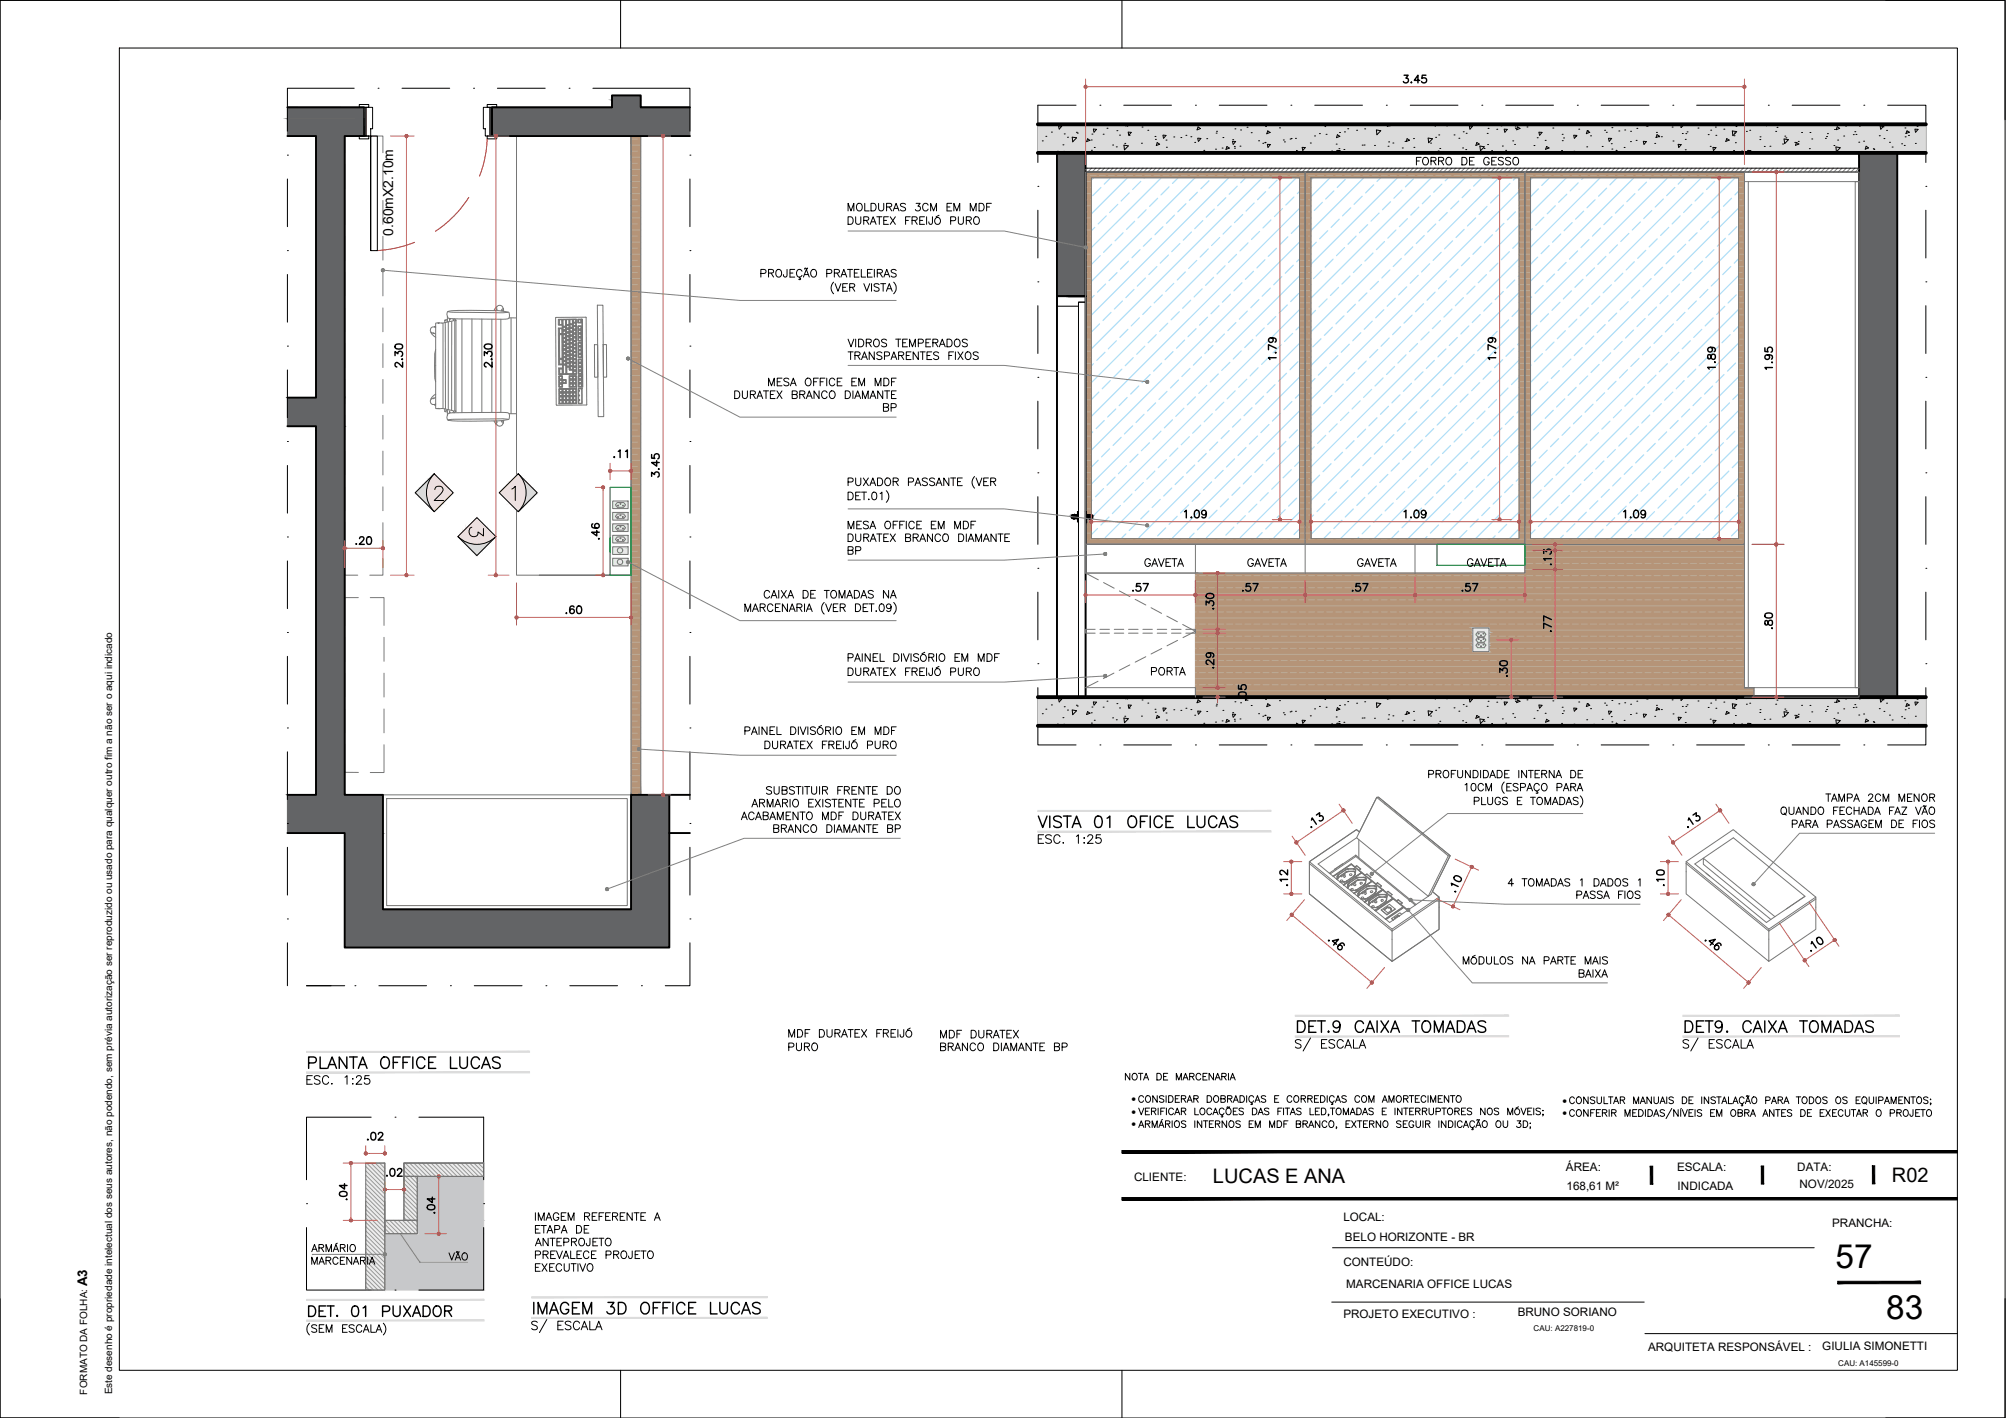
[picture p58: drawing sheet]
<svg xmlns="http://www.w3.org/2000/svg" width="420mm" height="297mm" viewBox="0 0 420 297" stroke-linecap="round" stroke-linejoin="round" font-family="sans-serif">
<defs><g id="words">
<g font-size="7">
<text x="384.5" y="265.5">57</text>
<text x="395.1" y="276.3">83</text>
</g>
<g font-size="5.7">
<text x="216.3" y="174.6">VISTA 01 OFICE LUCAS</text>
<text x="63.5" y="225.1">PLANTA OFFICE LUCAS</text>
<text x="110.4" y="276.6">IMAGEM 3D OFFICE LUCAS</text>
</g>
<g font-size="5.3">
<text x="270.6" y="217.3">DET.9 CAIXA TOMADAS</text>
<text x="351.7" y="217.3">DET9. CAIXA TOMADAS</text>
<text x="92.8" y="265.3">VÃO</text>
<text x="63.5" y="276.9">DET. 01 PUXADOR</text>
</g>
<g font-size="4.9">
<text x="292.8" y="18.7">3.45</text>
<text x="85.4" y="78.3" transform="rotate(-90 85.4 78.3)">2.30</text>
<text x="104.1" y="78.3" transform="rotate(-90 104.1 78.3)">2.30</text>
<text x="139" y="101.2" transform="rotate(-90 139 101.2)">3.45</text>
<text x="97" y="113.6">3</text>
<text x="73.4" y="115.4">.20</text>
<text x="258.9" y="125.2">.57</text>
<text x="281.9" y="125.2">.57</text>
<text x="305.2" y="125.2">.57</text>
<text x="117.5" y="129.8">.60</text>
<text x="326" y="133.7" transform="rotate(-90 326 133.7)">.77</text>
<text x="372.2" y="133" transform="rotate(-90 372.2 133)">.80</text>
<text x="270.6" y="186.6" transform="rotate(-90 270.6 186.6)">.12</text>
<text x="349.6" y="186.6" transform="rotate(-90 349.6 186.6)">.10</text>
<text x="73.7" y="252.6" transform="rotate(-90 73.7 252.6)">.04</text>
<text x="92.1" y="255.4" transform="rotate(-90 92.1 255.4)">.04</text>
</g>
<text font-size="4.9" fill="#c85a5a" x="326" y="119.6" transform="rotate(-90 326 119.6)">.13</text>
<text font-size="4.9" fill="#767676" x="236" y="125.2">.57</text>
<text font-size="4.4" fill="#767676" x="295.3" y="35.6">FORRO DE GESSO</text>
<g font-size="4.4">
<text x="268.1" y="76.6" transform="rotate(-90 268.1 76.6)">1.79</text>
<text x="126.3" y="114.3" transform="rotate(-90 126.3 114.3)">.46</text>
<text x="255.1" y="128.8" transform="rotate(-90 255.1 128.8)">.30</text>
<text x="239.9" y="142.5">PORTA</text>
<text x="255.1" y="141.1" transform="rotate(-90 255.1 141.1)">.29</text>
<text x="316.4" y="142.9" transform="rotate(-90 316.4 142.9)">.30</text>
</g>
<g font-size="4.2">
<text x="254.1" y="247.9">LUCAS E ANA</text>
<text x="396.3" y="247.7">R02</text>
</g>
<text font-size="2.9" x="82.4" y="49.4" transform="rotate(-90 82.4 49.4)">0.60mX2.10m</text>
<text font-size="2.8" x="18.3" y="269.4" transform="rotate(-90 18.3 269.4)">A3</text>
<g font-size="2.4">
<text x="328" y="245.3">ÁREA:</text>
<text x="351.3" y="245.3">ESCALA:</text>
<text x="376.4" y="245.3">DATA:</text>
<text x="237.5" y="247.3">CLIENTE:</text>
<text x="328.1" y="249.4">168,61 M²</text>
<text x="351.4" y="249.4">INDICADA</text>
<text x="376.9" y="248.9">NOV/2025</text>
<text x="281.4" y="255.9">LOCAL:</text>
<text x="383.8" y="257.1">PRANCHA:</text>
<text x="281.7" y="260">BELO HORIZONTE - BR</text>
<text x="281.4" y="265.1">CONTEÚDO:</text>
<text x="282" y="269.8">MARCENARIA OFFICE LUCAS</text>
<text x="317.9" y="275.7">BRUNO SORIANO</text>
<text x="281.4" y="276.1">PROJETO EXECUTIVO :</text>
<text x="345.2" y="283">ARQUITETA RESPONSÁVEL :</text>
<text x="381.7" y="282.9">GIULIA SIMONETTI</text>
</g>
<g font-size="2.1">
<text x="237" y="230.9">·</text>
<text x="237" y="233.5">·</text>
<text x="327.3" y="231.2">·</text>
<text x="327.3" y="233.9">·</text>
<text x="237" y="236.2">·</text>
<text x="18.3" y="292.1" transform="rotate(-90 18.3 292.1)">FORMATO DA FOLHA:</text>
<text x="23.5" y="292.1" transform="rotate(-90 23.5 292.1)">Este desenho é propriedade intelectual dos seus autores, não podendo, sem prévia autorização ser reproduzido ou usado para qualquer outro fim a não ser o aqui indicado</text>
</g>
<g font-size="1.7">
<text x="321.2" y="278.9">CAU: A227819-0</text>
<text x="385" y="286.1">CAU: A145599-0</text>
</g>
</g></defs>
<!-- layer: ARQ-FORRO -->
<g fill="none" stroke="#adddf7" stroke-width=".25">
<path d="M229.1 37.2l-.5 .5M230.6 39.3l-1.7 1.7M232.6 37.2l-1.3 1.4M236.2 37.2l-7.6 7.6M238.9 38l-1.7 1.7M239.7 37.2l-.1 .1M243.2 37.2l-14.6 14.7M244.9 39.1l-1.7 1.7M246.8 37.2l-1.2 1.2M250.3 37.2l-21.7 21.8M253.2 37.9l-1.7 1.7M257.4 37.2l-28.8 28.8"/>
<path d="M259.1 39l-1.6 1.7M260.9 37.2l-1 1.1M264.4 37.2l-35.8 35.9M267.5 37.7l-1.7 1.7M271.5 37.2l-42.9 43M275 37.2l-.4 .5M278.6 37.2l-4 4M279.4 40l-1.7 1.7M281.8 37.6l-1.7 1.7M285.6 37.2l-11 11.1M287.7 38.7l-1.7 1.7M289.2 37.2l-.8 .8"/>
<path d="M292.7 37.2l-18.1 18.2M293.6 39.8l-1.6 1.7M296.1 37.5l-1.7 1.6M299.8 37.2l-25.2 25.2M302 38.6l-1.7 1.7M303.3 37.2l-.6 .7M306.9 37.2l-32.3 32.3M307.9 39.7l-1.7 1.7M310.3 37.3l-1.6 1.7M313.9 37.2l-39.3 39.4M316.3 38.4l-1.7 1.7M317.5 37.2l-.5 .5"/>
<path d="M321 37.2l-.4 .5M322.2 39.6l-1.6 1.6M324.5 37.2l-1.6 1.6M328.1 37.2l-7.5 7.5M330.6 38.3l-1.7 1.7M331.6 37.2l-.3 .4M335.2 37.2l-14.6 14.6M336.5 39.4l-1.7 1.7M338.7 37.2l-1.5 1.5M342.2 37.2l-21.6 21.7M344.8 38.1l-1.6 1.7M345.8 37.2l-.3 .3"/>
<path d="M349.3 37.2l-28.7 28.8M350.8 39.3l-1.7 1.7M352.8 37.2l-1.3 1.4M356.4 37.2l-35.8 35.8M359.1 38l-1.7 1.7M359.9 37.2l-.1 .1M363.4 37.2l-42.8 42.9M229.3 47.6l-.7 .8M230.4 53.6l-1.7 1.7M231.6 59.5l-1.7 1.7M231.7 45.2l-1.7 1.7M232.8 51.2l-1.7 1.7"/>
<path d="M234 57.1l-1.7 1.7M234.1 42.8l-1.7 1.7M235.2 48.8l-1.6 1.6M236.4 54.7l-1.7 1.7M236.5 40.4l-1.7 1.7M237.7 46.3l-1.8 1.8M238.8 52.3l-1.7 1.7M239.9 58.2l-1.7 1.7M240.1 43.9l-1.7 1.7M241.2 49.9l-1.7 1.7M242.3 55.8l-1.7 1.7M242.5 41.5l-1.7 1.7"/>
<path d="M243.6 47.5l-1.7 1.7M244.7 53.4l-1.7 1.7M245.9 59.4l-1.7 1.7M246 45.1l-1.7 1.7M247.1 51l-1.7 1.7M248.3 57l-1.7 1.7M248.4 42.7l-1.7 1.7M249.5 48.6l-1.7 1.7M250.7 54.6l-1.7 1.6M250.8 40.3l-1.7 1.7M251.9 46.2l-1.7 1.7M253.1 52.1l-1.7 1.8"/>
<path d="M254.2 58.1l-1.7 1.7M254.3 43.8l-1.7 1.7M255.5 49.7l-1.7 1.7M256.6 55.7l-1.7 1.7M256.8 41.4l-1.8 1.7M257.9 47.3l-1.7 1.7M259 53.3l-1.7 1.7M260.1 59.2l-1.7 1.7M260.3 44.9l-1.7 1.7M261.4 50.9l-1.7 1.7M262.6 56.8l-1.8 1.7M262.7 42.5l-1.7 1.7"/>
<path d="M263.8 48.5l-1.7 1.7M264.9 54.4l-1.7 1.7M265.1 40.1l-1.7 1.7M266.2 46.1l-1.7 1.7M267.4 52l-1.8 1.7M268.5 57.9l-1.7 1.8M268.6 43.7l-1.7 1.7M269.7 49.6l-1.6 1.7M270.9 55.5l-1.7 1.7M271 41.3l-1.7 1.7M272.2 47.2l-1.7 1.7M272.2 57.8l-43.6 43.6"/>
<path d="M272.2 50.7l-43.6 43.6M272.2 43.7l-43.6 43.5M272.2 54.3l-.6 .5M272.2 40.1l-.5 .5M275.7 50.7l-1.1 1.1M276.8 56.7l-1.7 1.7M277 42.4l-1.7 1.7M278.1 48.3l-1.7 1.7M279.2 54.3l-1.7 1.7M280.5 45.9l-1.7 1.7M281.6 51.9l-1.7 1.7M282.8 57.8l-1.7 1.7"/>
<path d="M282.9 43.5l-1.7 1.7M284 49.5l-1.7 1.7M285.2 55.4l-1.7 1.7M285.3 41.1l-1.7 1.7M286.4 47.1l-1.7 1.7M287.6 53l-1.7 1.7M288.7 58.9l-1.7 1.7M288.8 44.6l-1.7 1.7M290 50.6l-1.7 1.7M291.1 56.5l-1.7 1.7M291.3 42.3l-1.7 1.6M292.4 48.2l-1.7 1.7"/>
<path d="M293.5 54.1l-1.7 1.7M294.8 45.8l-1.7 1.7M295.9 51.7l-1.7 1.7M297.1 57.7l-1.7 1.7M297.2 43.4l-1.7 1.7M298.3 49.3l-1.7 1.7M299.4 55.3l-1.6 1.7M299.6 41l-1.7 1.7M300.7 46.9l-1.7 1.7M301.9 52.9l-1.7 1.7M303 58.8l-1.7 1.7M303.1 44.5l-1.7 1.7"/>
<path d="M304.2 50.4l-1.6 1.7M305.4 56.4l-1.7 1.7M305.5 42.1l-1.7 1.7M306.7 48.1l-1.7 1.6M307.8 54l-1.7 1.7M308.9 59.9l-1.7 1.7M309.1 45.6l-1.7 1.7M310.2 51.6l-1.7 1.7M311.3 57.5l-1.7 1.7M311.5 43.2l-1.7 1.7M312.6 49.2l-1.7 1.7M313.7 55.1l-1.7 1.7"/>
<path d="M313.9 40.8l-1.7 1.7M315 46.8l-1.7 1.7M316.1 52.7l-1.6 1.7M317.3 58.7l-1.7 1.7M317.4 44.4l-1.7 1.7M318.2 54.2l-43.6 43.6M318.2 47.1l-43.6 43.6M318.2 40.1l-43.6 43.6M318.2 57.7l-.2 .2M318.2 50.7l-1.4 1.3M318.2 43.6l-.1 .1M321 47.9l-.4 .4"/>
<path d="M322.1 53.9l-1.5 1.5M323.2 59.8l-1.7 1.7M323.3 45.5l-1.7 1.7M324.5 51.4l-1.7 1.7M325.6 57.4l-1.7 1.7M325.8 43.1l-1.7 1.7M326.9 49l-1.7 1.7M328 55l-1.7 1.7M328.2 40.7l-1.7 1.7M329.3 46.6l-1.7 1.7M330.4 52.6l-1.7 1.7M331.6 58.5l-1.7 1.7"/>
<path d="M331.7 44.2l-1.7 1.7M332.8 50.2l-1.7 1.7M334 56.1l-1.7 1.7M334.1 41.8l-1.7 1.7M335.2 47.8l-1.7 1.7M336.4 53.7l-1.7 1.7M337.5 59.7l-1.7 1.6M337.6 45.4l-1.7 1.7M338.8 51.3l-1.7 1.7M339.9 57.2l-1.7 1.7M340 43l-1.7 1.6M341.2 48.9l-1.7 1.7"/>
<path d="M342.3 54.8l-1.7 1.7M342.4 40.6l-1.7 1.7M343.6 46.5l-1.7 1.7M344.7 52.4l-1.7 1.7M345.8 58.4l-1.7 1.7M346 44.1l-1.7 1.7M347.1 50l-1.7 1.7M348.2 56l-1.7 1.7M348.4 41.7l-1.7 1.7M349.5 47.6l-1.7 1.7M350.6 53.6l-1.6 1.7M351.8 59.5l-1.7 1.7"/>
<path d="M351.9 45.2l-1.7 1.7M353.1 51.2l-1.8 1.7M354.2 57.1l-1.7 1.7M354.3 42.8l-1.7 1.7M355.5 48.8l-1.7 1.6M356.6 54.7l-1.7 1.7M356.7 40.4l-1.7 1.7M357.9 46.3l-1.7 1.8M359 52.3l-1.7 1.7M360.1 58.2l-1.7 1.7M360.3 43.9l-1.7 1.7M361.4 49.9l-1.7 1.7"/>
<path d="M362.5 55.8l-1.7 1.7M362.7 41.5l-1.7 1.7M363.8 47.5l-1.7 1.7M364.2 57.7l-43.6 43.6M364.2 50.6l-43.6 43.6M364.2 43.6l-43.6 43.6M364.2 54.2l-1 .9M364.2 40l-.8 .8M229 76.2l-.4 .5M229.2 61.9l-.6 .6M230.3 67.8l-1.7 1.7M231.4 73.8l-1.7 1.7"/>
<path d="M232.6 79.7l-1.7 1.7M232.7 65.4l-1.7 1.7M233.8 71.4l-1.7 1.7M235 77.3l-1.7 1.7M235.1 63l-1.7 1.7M236.2 69l-1.7 1.7M237.4 74.9l-1.7 1.7M237.5 60.6l-1.7 1.7M238.6 66.6l-1.7 1.7M239.8 72.5l-1.7 1.7M240.9 78.5l-1.7 1.6M241 64.2l-1.6 1.7"/>
<path d="M242.2 70.1l-1.7 1.7M243.3 76.1l-1.7 1.7M243.5 61.8l-1.8 1.7M244.6 67.7l-1.7 1.7M245.7 73.6l-1.7 1.7M246.8 79.6l-1.6 1.7M247 65.3l-1.7 1.7M248.1 71.2l-1.7 1.7M249.2 77.2l-1.7 1.7M249.4 62.9l-1.7 1.7M250.5 68.8l-1.7 1.7M251.7 74.8l-1.7 1.7"/>
<path d="M251.8 60.5l-1.7 1.7M252.9 66.4l-1.7 1.7M254.1 72.4l-1.8 1.7M255.2 78.3l-1.7 1.7M255.3 64l-1.7 1.7M256.5 70l-1.7 1.7M257.6 75.9l-1.7 1.7M257.7 61.6l-1.7 1.7M258.9 67.6l-1.7 1.7M260 73.5l-1.7 1.7M261.1 79.4l-1.7 1.7M261.3 65.2l-1.7 1.7"/>
<path d="M262.4 71.1l-1.7 1.7M263.5 77l-1.7 1.7M263.7 62.8l-1.7 1.7M266.1 60.4l-1.7 1.6M267.2 66.3l-1.7 1.7M269.5 78.2l-1.7 1.7M269.6 63.9l-1.7 1.7M270.7 69.8l-1.7 1.7M271.9 75.8l-1.7 1.7M272 61.5l-1.7 1.7M272.2 79l-33.7 33.6M272.2 71.9l-40.7 40.7"/>
<path d="M272.2 64.9l-43.6 43.6M272.2 68.4l-.8 .7M275.4 79.3l-.8 .8M275.5 65l-.9 1M276.7 71l-1.7 1.7M277.8 76.9l-1.7 1.7M278 62.6l-1.7 1.7M279.1 68.5l-1.7 1.8M280.2 74.5l-1.7 1.7M280.4 60.2l-1.7 1.7M281.5 66.2l-1.7 1.6M282.6 72.1l-1.7 1.7"/>
<path d="M283.8 78l-1.7 1.7M283.9 63.7l-1.7 1.7M285 69.7l-1.7 1.7M286.2 75.6l-1.7 1.7M286.3 61.3l-1.7 1.7M287.4 67.3l-1.7 1.7M288.6 73.2l-1.7 1.7M289.7 79.2l-1.7 1.7M289.8 64.9l-1.7 1.7M291 70.8l-1.7 1.7M292.1 76.8l-1.7 1.7M292.2 62.5l-1.7 1.7"/>
<path d="M293.4 68.4l-1.7 1.7M294.5 74.3l-1.7 1.8M294.6 60.1l-1.7 1.7M295.8 66l-1.7 1.7M296.9 72l-1.7 1.6M298 77.9l-1.7 1.7M298.2 63.6l-1.7 1.7M299.3 69.5l-1.7 1.7M300.4 75.5l-1.7 1.7M300.6 61.2l-1.7 1.7M301.7 67.1l-1.7 1.7M302.9 73.1l-1.7 1.7"/>
<path d="M304 79l-1.7 1.7M304.1 64.7l-1.7 1.7M305.2 70.7l-1.6 1.7M306.4 76.6l-1.7 1.7M306.5 62.3l-1.7 1.7M307.7 68.3l-1.7 1.7M308.8 74.2l-1.7 1.7M310 65.9l-1.6 1.7M311.2 71.8l-1.7 1.7M312.3 77.8l-1.7 1.6M312.5 63.5l-1.7 1.7M313.6 69.4l-1.7 1.7"/>
<path d="M314.7 75.3l-1.7 1.7M314.9 61.1l-1.7 1.7M316 67l-1.7 1.7M317.1 72.9l-1.7 1.7M318.2 75.4l-37.4 37.4M318.2 68.4l-43.6 43.6M318.2 61.3l-43.6 43.6M318.2 79l-1.6 1.6M318.2 71.9l-.4 .3M318.2 64.8l-1.5 1.5M320.7 76.5l-.1 .1M320.8 62.2l-.2 .2"/>
<path d="M321.9 68.1l-1.3 1.4M323.1 74.1l-1.7 1.7M324.3 65.7l-1.7 1.7M325.5 71.7l-1.7 1.7M326.6 77.6l-1.7 1.7M326.7 63.3l-1.6 1.7M327.9 69.3l-1.7 1.7M329 75.2l-1.7 1.7M329.1 60.9l-1.7 1.7M330.3 66.9l-1.7 1.6M331.4 72.8l-1.7 1.7M332.5 78.7l-1.6 1.7"/>
<path d="M332.7 64.5l-1.7 1.7M333.8 70.4l-1.7 1.7M334.9 76.3l-1.7 1.7M335.1 62l-1.7 1.7M336.2 68l-1.7 1.7M337.4 73.9l-1.7 1.7M338.5 79.9l-1.7 1.7M338.6 65.6l-1.7 1.7M339.8 71.5l-1.7 1.7M340.9 77.5l-1.7 1.7M341 63.2l-1.7 1.7M342.2 69.1l-1.7 1.7"/>
<path d="M343.3 75.1l-1.7 1.7M343.4 60.8l-1.7 1.7M344.6 66.7l-1.7 1.7M345.7 72.7l-1.7 1.6M346.8 78.6l-1.7 1.7M347 64.3l-1.7 1.7M348.1 70.3l-1.7 1.7M349.2 76.2l-1.7 1.7M349.4 61.9l-1.7 1.7M350.5 67.8l-1.7 1.7M351.6 73.8l-1.7 1.7M352.8 79.7l-1.7 1.7"/>
<path d="M352.9 65.4l-1.7 1.7M354 71.4l-1.7 1.7M355.2 77.3l-1.7 1.7M355.3 63l-1.7 1.7M356.4 69l-1.6 1.7M357.6 74.9l-1.7 1.7M357.7 60.6l-1.7 1.7M358.8 66.6l-1.7 1.7M360 72.5l-1.7 1.7M361.1 78.5l-1.7 1.6M361.3 64.2l-1.7 1.7M362.4 70.1l-1.7 1.7"/>
<path d="M363.5 76.1l-1.7 1.7M363.7 61.8l-1.8 1.7M364.2 78.9l-33.9 33.9M364.2 71.8l-41 41M364.2 64.8l-43.6 43.6M364.2 68.3l-1.1 1.1M228.9 90.5l-.3 .3M230 96.4l-1.4 1.5M230.1 82.1l-1.5 1.6M231.3 88.1l-1.7 1.7M232.4 94l-1.7 1.7M233.6 100l-1.7 1.6"/>
<path d="M233.7 85.7l-1.7 1.7M234.8 91.6l-1.7 1.7M235.9 97.5l-1.6 1.7M236.1 83.3l-1.7 1.7M237.2 89.2l-1.7 1.7M238.4 95.2l-1.7 1.6M238.5 80.9l-1.7 1.7M239.6 86.8l-1.7 1.7M240.8 92.7l-1.7 1.7M241.9 98.7l-1.7 1.7M242 84.4l-1.7 1.7M243.2 90.3l-1.7 1.7"/>
<path d="M244.3 96.3l-1.7 1.7M244.4 82l-1.7 1.7M245.6 87.9l-1.7 1.7M246.7 93.9l-1.7 1.7M247.8 99.8l-1.7 1.7M248 85.5l-1.7 1.7M249.1 91.5l-1.7 1.7M250.2 97.4l-1.7 1.7M250.4 83.1l-1.7 1.7M251.5 89.1l-1.7 1.6M252.6 95l-1.6 1.7M252.8 80.7l-1.7 1.7"/>
<path d="M253.9 86.7l-1.7 1.7M255 92.6l-1.7 1.7M256.2 98.5l-1.7 1.7M256.3 84.3l-1.7 1.6M257.5 90.2l-1.7 1.7M258.6 96.1l-1.7 1.7M258.7 81.9l-1.7 1.7M259.9 87.8l-1.8 1.7M261 93.7l-1.7 1.7M262.1 99.7l-1.7 1.7M262.3 85.4l-1.7 1.7M263.4 91.3l-1.7 1.7"/>
<path d="M264.5 97.3l-1.7 1.7M264.7 83l-1.7 1.7M265.8 88.9l-1.7 1.7M266.9 94.9l-1.7 1.6M267.1 80.6l-1.7 1.7M268.2 86.5l-1.7 1.7M269.3 92.5l-1.7 1.7M270.5 98.4l-1.7 1.7M270.6 84.1l-1.7 1.7M271.7 90.1l-1.7 1.6M272.2 93.1l-19.5 19.5M272.2 86.1l-26.6 26.5"/>
<path d="M272.2 96.7l-1 1M272.2 82.5l-.9 .9M275.3 93.6l-.7 .7M276.4 99.5l-1.7 1.7M276.5 85.2l-1.7 1.7M277.7 91.2l-1.7 1.7M278.8 97.1l-1.7 1.7M279 82.8l-1.8 1.7M280.1 88.8l-1.7 1.7M281.2 94.7l-1.7 1.7M281.3 80.4l-1.6 1.7M282.5 86.4l-1.7 1.7"/>
<path d="M283.6 92.3l-1.7 1.7M284.7 98.3l-1.7 1.7M284.9 84l-1.7 1.7M286 89.9l-1.7 1.7M287.1 95.8l-1.6 1.7M287.3 81.6l-1.7 1.7M288.4 87.5l-1.7 1.7M289.6 93.4l-1.8 1.8M290.7 99.4l-1.7 1.7M290.8 85.1l-1.7 1.7M292 91l-1.7 1.7M293.1 97l-1.7 1.7"/>
<path d="M293.2 82.7l-1.7 1.7M294.4 88.6l-1.7 1.7M295.5 94.6l-1.7 1.7M295.6 80.3l-1.7 1.7M296.8 86.2l-1.7 1.7M297.9 92.2l-1.7 1.7M299 98.1l-1.7 1.7M299.2 83.8l-1.7 1.7M300.3 89.8l-1.7 1.7M301.4 95.7l-1.7 1.7M301.6 81.4l-1.7 1.7M302.7 87.4l-1.7 1.7"/>
<path d="M303.8 93.3l-1.7 1.7M305 99.2l-1.7 1.8M305.1 85l-1.7 1.7M306.2 90.9l-1.7 1.7M307.4 96.8l-1.7 1.7M307.5 82.6l-1.7 1.7M308.7 88.5l-1.8 1.7M309.8 94.4l-1.7 1.7M309.9 80.1l-1.7 1.8M311 86.1l-1.6 1.7M312.2 92l-1.7 1.7M313.3 98l-1.7 1.7"/>
<path d="M313.5 83.7l-1.7 1.7M314.6 89.6l-1.7 1.7M315.7 95.6l-1.7 1.7M315.8 81.3l-1.6 1.7M317 87.2l-1.7 1.7M318.1 93.2l-1.7 1.7M318.2 96.6l-16.2 16.2M318.2 89.6l-23.3 23.2M318.2 82.5l-30.4 30.3M318.2 86l-.5 .5M321.6 96.7l-1 1.1M321.8 82.4l-1.2 1.2"/>
<path d="M322.9 88.4l-1.7 1.7M324.1 94.3l-1.7 1.7M324.2 80l-1.7 1.7M325.3 85.9l-1.7 1.7M326.5 91.9l-1.7 1.7M327.6 97.8l-1.7 1.7M327.7 83.6l-1.7 1.6M328.9 89.5l-1.7 1.7M330 95.4l-1.7 1.7M330.1 81.1l-1.7 1.7M331.3 87.1l-1.7 1.7M332.4 93l-1.7 1.7"/>
<path d="M333.5 99l-1.7 1.7M333.7 84.7l-1.7 1.7M334.8 90.6l-1.7 1.7M335.9 96.5l-1.7 1.8M336.1 82.3l-1.7 1.7M337.2 88.2l-1.7 1.7M338.3 94.2l-1.6 1.6M339.6 85.8l-1.7 1.7M340.7 91.7l-1.7 1.7M341.9 97.7l-1.7 1.7M342 83.4l-1.7 1.7M343.2 89.4l-1.7 1.6"/>
<path d="M344.3 95.3l-1.7 1.7M344.4 81l-1.7 1.7M345.5 86.9l-1.6 1.7M346.7 92.9l-1.7 1.7M347.8 98.8l-1.7 1.7M348 84.5l-1.7 1.7M349.1 90.5l-1.7 1.7M350.2 96.4l-1.7 1.7M350.4 82.1l-1.7 1.7M351.5 88.1l-1.7 1.7M352.6 94l-1.7 1.7M353.8 100l-1.7 1.6"/>
<path d="M353.9 85.7l-1.7 1.7M355 91.6l-1.7 1.7M356.2 97.5l-1.7 1.7M356.3 83.3l-1.7 1.7M357.4 89.2l-1.7 1.7M358.6 95.2l-1.7 1.6M358.7 80.9l-1.7 1.7M359.8 86.8l-1.7 1.7M361 92.7l-1.7 1.7M362.1 98.7l-1.7 1.7M362.2 84.4l-1.6 1.7M363.4 90.3l-1.7 1.7"/>
<path d="M364.2 93.1l-19.8 19.7M364.2 86l-26.9 26.8M364.2 96.6l-1.4 1.4M364.2 89.5l-.1 .1M364.2 82.5l-1.3 1.2M228.7 104.8l-.1 .1M229.9 110.7l-1.3 1.3M231.1 102.3l-1.7 1.8M232.3 108.3l-1.7 1.7M234.7 105.9l-1.7 1.7M235.8 111.8l-.8 .8M237.1 103.5l-1.7 1.7"/>
<path d="M238.2 109.4l-1.7 1.7M239.5 101.1l-1.7 1.7M240.6 107l-1.7 1.7M243 104.6l-1.7 1.7M244.2 110.6l-1.7 1.7M245.4 102.2l-1.7 1.7M246.6 108.1l-1.7 1.7M249 105.8l-1.7 1.6M250.1 111.7l-.9 .9M251.4 103.3l-1.7 1.7M252.5 109.3l-1.7 1.7M253.8 101l-1.7 1.6"/>
<path d="M254.9 106.9l-1.7 1.7M257.3 104.5l-1.7 1.7M258.4 110.4l-1.6 1.7M259.7 102.1l-1.7 1.7M260.8 108l-1.7 1.7M263.2 105.6l-1.6 1.7M264.4 111.6l-1.1 1M265.6 103.2l-1.7 1.7M266.8 109.1l-1.7 1.7M268.1 100.8l-1.7 1.7M269.2 106.8l-1.7 1.6M271.6 104.3l-1.7 1.7"/>
<path d="M272.2 107.3l-5.4 5.3M272.2 100.2l-12.4 12.4M272.2 110.8l-1.2 1.2M275.1 107.9l-.5 .5M277.5 105.5l-1.7 1.7M278.7 111.4l-1.5 1.4M279.9 103.1l-1.7 1.7M281.1 109l-1.7 1.7M282.3 100.7l-1.7 1.6M283.5 106.6l-1.7 1.7M284.6 112.5l-.3 .3M285.9 104.2l-1.7 1.7"/>
<path d="M287 110.1l-1.7 1.7M288.3 101.8l-1.7 1.7M289.4 107.7l-1.7 1.7M291.8 105.3l-1.7 1.7M292.9 111.3l-1.5 1.5M294.2 102.9l-1.7 1.7M295.4 108.9l-1.8 1.7M296.6 100.5l-1.7 1.7M297.8 106.5l-1.7 1.6M298.9 112.4l-.5 .4M300.2 104.1l-1.7 1.7M301.3 110l-1.7 1.7"/>
<path d="M302.6 101.6l-1.7 1.7M303.7 107.6l-1.7 1.7M306.1 105.2l-1.7 1.7M307.2 111.1l-1.7 1.7M308.5 102.8l-1.7 1.7M309.6 108.7l-1.7 1.7M310.9 100.4l-1.7 1.7M312 106.3l-1.7 1.7M313.2 112.3l-.6 .5M314.5 103.9l-1.8 1.7M315.6 109.8l-1.7 1.8M316.8 101.5l-1.6 1.7"/>
<path d="M318 107.4l-1.7 1.7M318.2 110.8l-2.1 2M318.2 103.7l-9.1 9.1M318.2 100.2l-.6 .6M321.5 111l-.9 .9M322.8 102.6l-1.7 1.7M323.9 108.6l-1.7 1.7M325.2 100.2l-1.7 1.7M326.3 106.2l-1.7 1.7M327.4 112.1l-.7 .7M328.7 103.8l-1.7 1.7M329.9 109.7l-1.7 1.7"/>
<path d="M331.1 101.4l-1.7 1.7M332.3 107.3l-1.7 1.7M334.7 104.9l-1.7 1.7M335.8 110.8l-1.7 1.7M337.1 102.5l-1.7 1.7M338.2 108.4l-1.7 1.7M339.5 100.1l-1.7 1.7M340.6 106l-1.7 1.7M341.7 112l-.8 .8M343 103.6l-1.7 1.7M344.1 109.6l-1.7 1.7M345.4 101.2l-1.7 1.7"/>
<path d="M346.5 107.2l-1.7 1.7M349 104.8l-1.7 1.7M350.1 110.7l-1.7 1.7M351.3 102.3l-1.6 1.8M352.5 108.3l-1.7 1.7M354.9 105.9l-1.7 1.7M356 111.8l-1 1M357.3 103.5l-1.7 1.7M358.4 109.4l-1.7 1.7M359.7 101.1l-1.7 1.7M360.8 107l-1.7 1.7M363.2 104.6l-1.7 1.7"/>
<path d="M364.2 107.2l-5.7 5.6M364.2 100.1l-12.7 12.7M364.2 110.8l-1.5 1.5M364.2 103.7l-.3 .2"/>
</g>
<!-- layer: 03-TRA_cinzaC -->
<g fill="#b59478" stroke="#b59478" stroke-width=".21">
<path d="M319.4 36l46 1.2v-1.2zM319.4 36l46 1.2h-46z"/>
<path d="M273.4 36l46 1.2v-1.2zM273.4 36l46 1.2h-46z"/>
<path d="M227.4 36l46 1.2v-1.2zM227.4 36l46 1.2h-46z"/>
<path d="M364.2 37.2l1.2 75.6v-75.6zM364.2 37.2l1.2 75.6h-1.2z"/>
<path d="M319.4 37.2l1.2 75.6v-75.6zM319.4 37.2l1.2 75.6h-1.2z"/>
<path d="M318.2 37.2l1.2 75.6v-75.6zM318.2 37.2l1.2 75.6h-1.2z"/>
<path d="M273.4 37.2l1.2 75.6v-75.6zM273.4 37.2l1.2 75.6h-1.2z"/>
<path d="M272.2 37.2l1.2 75.6v-75.6zM272.2 37.2l1.2 75.6h-1.2z"/>
<path d="M227.4 37.2l1.2 75.6v-75.6zM227.4 37.2l1.2 75.6h-1.2z"/>
<path d="M319.4 112.8l46 1.2v-1.2zM319.4 112.8l46 1.2h-46z"/>
<path d="M273.4 112.8l46 1.2v-1.2zM273.4 112.8l46 1.2h-46z"/>
<path d="M227.4 112.8l46 1.2v-1.2zM227.4 112.8l46 1.2h-46z"/>
<path d="M319.4 114l46 .4v-.4zM319.4 114l46 .4h-46z"/>
<path d="M319.4 114.4l46 5.6v-5.6zM319.4 114.4l46 5.6h-46z"/>
<path d="M250.4 120l115 11.6v-11.6zM250.4 120l115 11.6h-115z"/>
<path d="M311.9 131.6l53.5 4.9v-4.9zM311.9 131.6l53.5 4.9h-53.5z"/>
<path d="M250.4 131.6l58.1 4.9v-4.9zM250.4 131.6l58.1 4.9h-58.1z"/>
<path d="M250.4 136.5l115 7.5v-7.5zM250.4 136.5l115 7.5h-115z"/>
<path d="M250.4 144l117 2v-2zM250.4 144l117 2h-117z"/>
<path d="M132.2 28.5l2 138v-138zM132.2 28.5l2 138h-2z"/>
</g>
<g fill="none" stroke="#bbaa96" stroke-width=".21">
<path d="M132.2 38h2M132.2 35.5h2M132.2 32.9h2M132.2 30.4h2M132.2 39.3h1.3M132.2 36.8h1.3M132.2 34.2h1.3M132.2 31.7h1.3M132.2 29.1h1.3M134.1 39.3h.1M134.1 36.8h.1M134.1 34.2h.1"/>
<path d="M134.1 31.7h.1M134.1 29.1h.1M227.4 38h1.2M227.4 39.3h.3M227.4 36.8h.3M228.3 39.3h.3M228.3 36.8h1.3M230.3 36.8h1.2M232.2 36.8h1.2M234.1 36.8h1.2M236 36.8h1.2M237.9 36.8h1.2"/>
<path d="M239.8 36.8h1.2M241.7 36.8h1.3M243.6 36.8h1.3M245.5 36.8h1.3M247.4 36.8h1.3M249.3 36.8h1.3M251.2 36.8h1.3M253.1 36.8h1.3M255 36.8h1.3M256.9 36.8h1.3M258.8 36.8h1.3M260.7 36.8h1.3"/>
<path d="M262.6 36.8h1.3M264.5 36.8h1.3M266.4 36.8h1.3M268.4 36.8h1.2M270.3 36.8h1.2M272.2 36.8h1.2M272.2 38h2.4M272.2 39.3h1.2M274.1 39.3h.5M274.1 36.8h1.2M276 36.8h1.2M277.9 36.8h1.2"/>
<path d="M279.8 36.8h1.3M281.7 36.8h1.3M283.6 36.8h1.3M285.5 36.8h1.3M287.4 36.8h1.3M289.3 36.8h1.3M291.2 36.8h1.3M293.1 36.8h1.3M318.2 38h2.4M318.2 39.3h1M319.8 39.3h.8M319.8 36.8h1.3"/>
<path d="M321.7 36.8h1.3M323.6 36.8h1.3M325.5 36.8h1.3M327.4 36.8h1.3M329.3 36.8h1.3M331.2 36.8h1.3M333.1 36.8h1.3M335 36.8h1.3M336.9 36.8h1.3M338.8 36.8h1.3M340.7 36.8h1.3M342.6 36.8h1.3"/>
<path d="M344.6 36.8h1.2M346.5 36.8h1.2M348.4 36.8h1.2M350.3 36.8h1.2M352.2 36.8h1.2M354.1 36.8h1.2M356 36.8h1.3M357.9 36.8h1.3M359.8 36.8h1.3M361.7 36.8h1.3M363.6 36.8h1.3M364.2 38h1.2"/>
<path d="M364.2 39.3h.7M132.2 58.3h2M132.2 55.8h2M132.2 53.3h2M132.2 50.7h2M132.2 48.2h2M132.2 45.6h2M132.2 43.1h2M132.2 40.6h2M132.2 59.6h1.3M132.2 57.1h1.3M132.2 54.5h1.3"/>
<path d="M132.2 52h1.3M132.2 49.5h1.3M132.2 46.9h1.3M132.2 44.4h1.3M132.2 41.8h1.3M134.1 59.6h.1M134.1 57.1h.1M134.1 54.5h.1M134.1 52h.1M134.1 49.5h.1M134.1 46.9h.1M134.1 44.4h.1"/>
<path d="M134.1 41.8h.1M227.4 58.3h1.2M227.4 55.8h1.2M227.4 53.3h1.2M227.4 50.7h1.2M227.4 48.2h1.2M227.4 45.6h1.2M227.4 43.1h1.2M227.4 40.6h1.2M227.4 59.6h.3M227.4 57.1h.3M227.4 54.5h.3"/>
<path d="M227.4 52h.3M227.4 49.5h.3M227.4 46.9h.3M227.4 44.4h.3M227.4 41.8h.3M228.3 59.6h.3M228.3 57.1h.3M228.3 54.5h.3M228.3 52h.3M228.3 49.5h.3M228.3 46.9h.3M228.3 44.4h.3"/>
<path d="M228.3 41.8h.3M272.2 58.3h2.4M272.2 55.8h2.4M272.2 53.3h2.4M272.2 50.7h2.4M272.2 48.2h2.4M272.2 45.6h2.4M272.2 43.1h2.4M272.2 40.6h2.4M272.2 59.6h1.2M272.2 57.1h1.2M272.2 54.5h1.2"/>
<path d="M272.2 52h1.2M272.2 49.5h1.2M272.2 46.9h1.2M272.2 44.4h1.2M272.2 41.8h1.2M274.1 59.6h.5M274.1 57.1h.5M274.1 54.5h.5M274.1 52h.5M274.1 49.5h.5M274.1 46.9h.5M274.1 44.4h.5"/>
<path d="M274.1 41.8h.5M318.2 58.3h2.4M318.2 55.8h2.4M318.2 53.3h2.4M318.2 50.7h2.4M318.2 48.2h2.4M318.2 45.6h2.4M318.2 43.1h2.4M318.2 40.6h2.4M318.2 59.6h1M318.2 57.1h1M318.2 54.5h1"/>
<path d="M318.2 52h1M318.2 49.5h1M318.2 46.9h1M318.2 44.4h1M318.2 41.8h1M319.8 59.6h.8M319.8 57.1h.8M319.8 54.5h.8M319.8 52h.8M319.8 49.5h.8M319.8 46.9h.8M319.8 44.4h.8"/>
<path d="M319.8 41.8h.8M364.2 58.3h1.2M364.2 55.8h1.2M364.2 53.3h1.2M364.2 50.7h1.2M364.2 48.2h1.2M364.2 45.6h1.2M364.2 43.1h1.2M364.2 40.6h1.2M364.2 59.6h.7M364.2 57.1h.7M364.2 54.5h.7"/>
<path d="M364.2 52h.7M364.2 49.5h.7M364.2 46.9h.7M364.2 44.4h.7M364.2 41.8h.7M132.2 78.7h2M132.2 76.1h2M132.2 73.6h2M132.2 71h2M132.2 68.5h2M132.2 66h2M132.2 63.4h2"/>
<path d="M132.2 60.9h2M132.2 79.9h1.3M132.2 77.4h1.3M132.2 74.9h1.3M132.2 72.3h1.3M132.2 69.8h1.3M132.2 67.2h1.3M132.2 64.7h1.3M132.2 62.2h1.3M134.1 79.9h.1M134.1 77.4h.1M134.1 74.9h.1"/>
<path d="M134.1 72.3h.1M134.1 69.8h.1M134.1 67.2h.1M134.1 64.7h.1M134.1 62.2h.1M227.4 78.7h1.2M227.4 76.1h1.2M227.4 73.6h1.2M227.4 71h1.2M227.4 68.5h1.2M227.4 66h1.2M227.4 63.4h1.2"/>
<path d="M227.4 60.9h1.2M227.4 79.9h.3M227.4 77.4h.3M227.4 74.9h.3M227.4 72.3h.3M227.4 69.8h.3M227.4 67.2h.3M227.4 64.7h.3M227.4 62.2h.3M228.3 79.9h.3M228.3 77.4h.3M228.3 74.9h.3"/>
<path d="M228.3 72.3h.3M228.3 69.8h.3M228.3 67.2h.3M228.3 64.7h.3M228.3 62.2h.3M272.2 78.7h2.4M272.2 76.1h2.4M272.2 73.6h2.4M272.2 71h2.4M272.2 68.5h2.4M272.2 66h2.4M272.2 63.4h2.4"/>
<path d="M272.2 60.9h2.4M272.2 79.9h1.2M272.2 77.4h1.2M272.2 74.9h1.2M272.2 72.3h1.2M272.2 69.8h1.2M272.2 67.2h1.2M272.2 64.7h1.2M272.2 62.2h1.2M274.1 79.9h.5M274.1 77.4h.5M274.1 74.9h.5"/>
<path d="M274.1 72.3h.5M274.1 69.8h.5M274.1 67.2h.5M274.1 64.7h.5M274.1 62.2h.5M318.2 78.7h2.4M318.2 76.1h2.4M318.2 73.6h2.4M318.2 71h2.4M318.2 68.5h2.4M318.2 66h2.4M318.2 63.4h2.4"/>
<path d="M318.2 60.9h2.4M318.2 79.9h1M318.2 77.4h1M318.2 74.9h1M318.2 72.3h1M318.2 69.8h1M318.2 67.2h1M318.2 64.7h1M318.2 62.2h1M319.8 79.9h.8M319.8 77.4h.8M319.8 74.9h.8"/>
<path d="M319.8 72.3h.8M319.8 69.8h.8M319.8 67.2h.8M319.8 64.7h.8M319.8 62.2h.8M364.2 78.7h1.2M364.2 76.1h1.2M364.2 73.6h1.2M364.2 71h1.2M364.2 68.5h1.2M364.2 66h1.2M364.2 63.4h1.2"/>
<path d="M364.2 60.9h1.2M364.2 79.9h.7M364.2 77.4h.7M364.2 74.9h.7M364.2 72.3h.7M364.2 69.8h.7M364.2 67.2h.7M364.2 64.7h.7M364.2 62.2h.7M132.2 99h2M132.2 96.4h2M132.2 93.9h2"/>
<path d="M132.2 91.4h2M132.2 88.8h2M132.2 86.3h2M132.2 83.7h2M132.2 81.2h2M132.2 97.7h1.3M132.2 95.2h1.3M132.2 92.6h1.3M132.2 90.1h1.3M132.2 87.6h1.3M132.2 85h1.3M132.2 82.5h1.3"/>
<path d="M134.1 90.1h.1M134.1 87.6h.1M134.1 85h.1M134.1 82.5h.1M227.4 99h1.2M227.4 96.4h1.2M227.4 93.9h1.2M227.4 91.4h1.2M227.4 88.8h1.2M227.4 86.3h1.2M227.4 83.7h1.2M227.4 81.2h1.2"/>
<path d="M227.4 97.7h.3M227.4 95.2h.3M227.4 92.6h.3M227.4 90.1h.3M227.4 87.6h.3M227.4 85h.3M227.4 82.5h.3M228.3 97.7h.3M228.3 95.2h.3M228.3 92.6h.3M228.3 90.1h.3M228.3 87.6h.3"/>
<path d="M228.3 85h.3M228.3 82.5h.3M272.2 99h2.4M272.2 96.4h2.4M272.2 93.9h2.4M272.2 91.4h2.4M272.2 88.8h2.4M272.2 86.3h2.4M272.2 83.7h2.4M272.2 81.2h2.4M272.2 97.7h1.2M272.2 95.2h1.2"/>
<path d="M272.2 92.6h1.2M272.2 90.1h1.2M272.2 87.6h1.2M272.2 85h1.2M272.2 82.5h1.2M274.1 97.7h.5M274.1 95.2h.5M274.1 92.6h.5M274.1 90.1h.5M274.1 87.6h.5M274.1 85h.5M274.1 82.5h.5"/>
<path d="M318.2 99h2.4M318.2 96.4h2.4M318.2 93.9h2.4M318.2 91.4h2.4M318.2 88.8h2.4M318.2 86.3h2.4M318.2 83.7h2.4M318.2 81.2h2.4M318.2 97.7h1M318.2 95.2h1M318.2 92.6h1M318.2 90.1h1"/>
<path d="M318.2 87.6h1M318.2 85h1M318.2 82.5h1M319.8 97.7h.8M319.8 95.2h.8M319.8 92.6h.8M319.8 90.1h.8M319.8 87.6h.8M319.8 85h.8M319.8 82.5h.8M364.2 99h1.2M364.2 96.4h1.2"/>
<path d="M364.2 93.9h1.2M364.2 91.4h1.2M364.2 88.8h1.2M364.2 86.3h1.2M364.2 83.7h1.2M364.2 81.2h1.2M364.2 97.7h.7M364.2 95.2h.7M364.2 92.6h.7M364.2 90.1h.7M364.2 87.6h.7M364.2 85h.7"/>
<path d="M364.2 82.5h.7M132.2 119.3h2M132.2 116.8h2M132.2 114.2h2M132.2 111.7h2M132.2 109.1h2M132.2 106.6h2M132.2 104.1h2M132.2 101.5h2M132.2 118h1.3M132.2 115.5h1.3M132.2 113h1.3"/>
<path d="M132.2 110.4h1.3M132.2 107.9h1.3M132.2 105.3h1.3M132.2 102.8h1.3M132.2 100.3h1.3M134.1 118h.1M134.1 115.5h.1M134.1 113h.1M134.1 110.4h.1M134.1 107.9h.1M134.1 105.3h.1M227.4 111.7h1.2"/>
<path d="M227.4 109.1h1.2M227.4 106.6h1.2M227.4 104.1h1.2M227.4 101.5h1.2M227.4 113h.3M227.4 110.4h.3M227.4 107.9h.3M227.4 105.3h.3M227.4 102.8h.3M227.4 100.3h.3M228.3 113h1.3M228.3 110.4h.3"/>
<path d="M228.3 107.9h.3M228.3 105.3h.3M228.3 102.8h.3M228.3 100.3h.3M230.3 113h1.2M232.2 113h1.2M234.1 113h1.2M236 113h1.2M237.9 113h1.2M239.8 113h1.2M241.7 113h1.3M243.6 113h1.3"/>
<path d="M245.5 113h1.3M247.4 113h1.3M249.3 113h1.3M251.2 113h1.3M253.1 113h1.3M255 113h1.3M256.9 113h1.3M258.8 113h1.3M260.7 113h1.3M262.6 113h1.3M264.5 113h1.3M266.4 113h1.3"/>
<path d="M268.4 113h1.2M270.3 113h1.2M272.2 113h1.2M272.2 111.7h2.4M272.2 109.1h2.4M272.2 106.6h2.4M272.2 104.1h2.4M272.2 101.5h2.4M272.2 110.4h1.2M272.2 107.9h1.2M272.2 105.3h1.2M272.2 102.8h1.2"/>
<path d="M272.2 100.3h1.2M274.1 113h1.2M274.1 110.4h.5M274.1 107.9h.5M274.1 105.3h.5M274.1 102.8h.5M274.1 100.3h.5M276 113h1.2M277.9 113h1.2M279.8 113h1.3M281.7 113h1.3M283.6 113h1.3"/>
<path d="M285.5 113h1.3M287.4 113h1.3M289.3 113h1.3M291.2 113h1.3M293.1 113h1.3M295 113h1.3M296.9 113h1.3M298.8 113h1.3M300.7 113h1.3M302.6 113h1.3M304.5 113h1.3M306.5 113h1.2"/>
<path d="M308.4 113h1.2M310.3 113h1.2M312.2 113h1.2M314.1 113h1.2M316 113h1.2M317.9 113h1.3M318.2 111.7h2.4M318.2 109.1h2.4M318.2 106.6h2.4M318.2 104.1h2.4M318.2 101.5h2.4M318.2 110.4h1"/>
<path d="M318.2 107.9h1M318.2 105.3h1M318.2 102.8h1M318.2 100.3h1M319.4 119.3h46M319.4 116.8h46M319.4 114.2h46M319.8 118h1.3M319.8 115.5h1.3M319.8 113h1.3M319.8 110.4h.8M319.8 107.9h.8"/>
<path d="M319.8 105.3h.8M319.8 102.8h.8M319.8 100.3h.8M327.4 118h1.3M327.4 115.5h1.3M327.4 113h1.3M329.3 118h1.3M329.3 115.5h1.3M329.3 113h1.3M331.2 118h1.3M331.2 115.5h1.3M331.2 113h1.3"/>
<path d="M333.1 118h1.3M333.1 115.5h1.3M333.1 113h1.3M335 118h1.3M335 115.5h1.3M335 113h1.3M336.9 118h1.3M336.9 115.5h1.3M336.9 113h1.3M338.8 118h1.3M338.8 115.5h1.3M338.8 113h1.3"/>
<path d="M340.7 118h1.3M340.7 115.5h1.3M340.7 113h1.3M342.6 118h1.3M342.6 115.5h1.3M342.6 113h1.3M344.6 118h1.2M344.6 115.5h1.2M344.6 113h1.2M346.5 118h1.2M346.5 115.5h1.2M346.5 113h1.2"/>
<path d="M348.4 118h1.2M348.4 115.5h1.2M348.4 113h1.2M350.3 118h1.2M350.3 115.5h1.2M350.3 113h1.2M352.2 118h1.2M352.2 115.5h1.2M352.2 113h1.2M354.1 118h1.2M354.1 115.5h1.2M354.1 113h1.2"/>
<path d="M356 118h1.3M356 115.5h1.3M356 113h1.3M357.9 118h1.3M357.9 115.5h1.3M357.9 113h1.3M359.8 118h1.3M359.8 115.5h1.3M359.8 113h1.3M361.7 118h1.3M361.7 115.5h1.3M361.7 113h1.3"/>
<path d="M363.6 118h1.3M363.6 115.5h1.3M363.6 113h1.3M364.2 111.7h1.2M364.2 109.1h1.2M364.2 106.6h1.2M364.2 104.1h1.2M364.2 101.5h1.2M364.2 110.4h.7M364.2 107.9h.7M364.2 105.3h.7M364.2 102.8h.7"/>
<path d="M364.2 100.3h.7M132.2 139.6h2M132.2 137.1h2M132.2 134.5h2M132.2 132h2M132.2 129.5h2M132.2 126.9h2M132.2 124.4h2M132.2 121.8h2M132.2 138.4h1.3M132.2 135.8h1.3M132.2 133.3h1.3"/>
<path d="M132.2 130.7h1.3M132.2 128.2h1.3M132.2 125.7h1.3M132.2 123.1h1.3M132.2 120.6h1.3M134.1 138.4h.1M134.1 135.8h.1M134.1 133.3h.1M134.1 130.7h.1M134.1 128.2h.1M134.1 125.7h.1M134.1 123.1h.1"/>
<path d="M134.1 120.6h.1M250.4 139.6h115M250.4 137.1h115M250.4 134.5h58.1M250.4 132h58.1M250.4 129.5h115M250.4 126.9h115M250.4 124.4h115M250.4 121.8h115M250.4 133.3h.2M250.4 130.7h.2M250.4 120.6h.2"/>
<path d="M251.2 133.3h1.3M251.2 130.7h1.3M251.2 120.6h1.3M253.1 133.3h1.3M253.1 130.7h1.3M253.1 120.6h1.3M255 133.3h1.3M255 130.7h1.3M255 120.6h1.3M256.9 138.4h1.3M256.9 135.8h1.3M256.9 133.3h1.3"/>
<path d="M256.9 130.7h1.3M256.9 128.2h1.3M256.9 125.7h1.3M256.9 123.1h1.3M256.9 120.6h1.3M258.8 138.4h1.3M258.8 135.8h1.3M258.8 133.3h1.3M258.8 130.7h1.3M258.8 128.2h1.3M260.7 138.4h1.3M260.7 135.8h1.3"/>
<path d="M260.7 133.3h1.3M260.7 130.7h1.3M260.7 128.2h1.3M262.6 138.4h1.3M262.6 135.8h1.3M262.6 133.3h1.3M262.6 130.7h1.3M262.6 128.2h1.3M264.5 138.4h1.3M264.5 135.8h1.3M264.5 133.3h1.3M264.5 130.7h1.3"/>
<path d="M264.5 128.2h1.3M266.4 138.4h1.3M266.4 135.8h1.3M266.4 133.3h1.3M266.4 130.7h1.3M266.4 128.2h1.3M266.4 125.7h1.3M266.4 123.1h1.3M266.4 120.6h1.3M268.4 138.4h1.2M268.4 135.8h1.2M268.4 133.3h1.2"/>
<path d="M268.4 130.7h1.2M268.4 128.2h1.2M268.4 125.7h1.2M268.4 123.1h1.2M268.4 120.6h1.2M270.3 138.4h1.2M270.3 135.8h1.2M270.3 133.3h1.2M270.3 130.7h1.2M270.3 128.2h1.2M270.3 125.7h1.2M270.3 123.1h1.2"/>
<path d="M270.3 120.6h1.2M272.2 138.4h1.2M272.2 135.8h1.2M272.2 133.3h1.2M272.2 130.7h1.2M272.2 128.2h1.2M272.2 125.7h1.2M272.2 123.1h1.2M272.2 120.6h1.2M274.1 138.4h1.2M274.1 135.8h1.2M274.1 133.3h1.2"/>
<path d="M274.1 130.7h1.2M274.1 128.2h1.2M274.1 125.7h1.2M274.1 123.1h1.2M274.1 120.6h1.2M276 138.4h1.2M276 135.8h1.2M276 133.3h1.2M276 130.7h1.2M276 128.2h1.2M276 125.7h1.2M276 123.1h1.2"/>
<path d="M276 120.6h1.2M277.9 138.4h1.2M277.9 135.8h1.2M277.9 133.3h1.2M277.9 130.7h1.2M277.9 128.2h1.2M277.9 125.7h1.2M277.9 123.1h1.2M277.9 120.6h1.2M279.8 138.4h1.3M279.8 135.8h1.3M279.8 133.3h1.3"/>
<path d="M279.8 130.7h1.3M279.8 128.2h1.3M279.8 125.7h1.3M279.8 123.1h1.3M279.8 120.6h1.3M281.7 138.4h1.3M281.7 135.8h1.3M281.7 133.3h1.3M281.7 130.7h1.3M281.7 128.2h1.3M283.6 138.4h1.3M283.6 135.8h1.3"/>
<path d="M283.6 133.3h1.3M283.6 130.7h1.3M283.6 128.2h1.3M285.5 138.4h1.3M285.5 135.8h1.3M285.5 133.3h1.3M285.5 130.7h1.3M285.5 128.2h1.3M287.4 138.4h1.3M287.4 135.8h1.3M287.4 133.3h1.3M287.4 130.7h1.3"/>
<path d="M287.4 128.2h1.3M289.3 138.4h1.3M289.3 135.8h1.3M289.3 133.3h1.3M289.3 130.7h1.3M289.3 128.2h1.3M289.3 125.7h1.3M289.3 123.1h1.3M289.3 120.6h1.3M291.2 138.4h1.3M291.2 135.8h1.3M291.2 133.3h1.3"/>
<path d="M291.2 130.7h1.3M291.2 128.2h1.3M291.2 125.7h1.3M291.2 123.1h1.3M291.2 120.6h1.3M293.1 138.4h1.3M293.1 135.8h1.3M293.1 133.3h1.3M293.1 130.7h1.3M293.1 128.2h1.3M293.1 125.7h1.3M293.1 123.1h1.3"/>
<path d="M293.1 120.6h1.3M295 138.4h1.3M295 135.8h1.3M295 133.3h1.3M295 130.7h1.3M295 128.2h1.3M295 125.7h1.3M295 123.1h1.3M295 120.6h1.3M296.9 138.4h1.3M296.9 135.8h1.3M296.9 133.3h1.3"/>
<path d="M296.9 130.7h1.3M296.9 128.2h1.3M296.9 125.7h1.3M296.9 123.1h1.3M296.9 120.6h1.3M298.8 138.4h1.3M298.8 135.8h1.3M298.8 133.3h1.3M298.8 130.7h1.3M298.8 128.2h1.3M298.8 125.7h1.3M298.8 123.1h1.3"/>
<path d="M298.8 120.6h1.3M300.7 138.4h1.3M300.7 135.8h1.3M300.7 133.3h1.3M300.7 130.7h1.3M300.7 128.2h1.3M300.7 125.7h1.3M300.7 123.1h1.3M300.7 120.6h1.3M302.6 138.4h1.3M302.6 135.8h1.3M302.6 133.3h1.3"/>
<path d="M302.6 130.7h1.3M302.6 128.2h1.3M302.6 125.7h1.3M302.6 123.1h1.3M302.6 120.6h1.3M304.5 138.4h1.3M304.5 135.8h1.3M304.5 133.3h1.3M304.5 130.7h1.3M304.5 128.2h1.3M306.5 138.4h1.2M306.5 135.8h1.2"/>
<path d="M306.5 133.3h1.2M306.5 130.7h1.2M306.5 128.2h1.2M308.4 138.4h1.2M308.4 135.8h.1M308.4 133.3h.1M308.4 130.7h1.2M308.4 128.2h1.2M310.3 138.4h1.2M310.3 130.7h1.2M310.3 128.2h1.2M311.9 134.5h53.5"/>
<path d="M311.9 132h53.5M312.2 135.8h1.2M312.2 133.3h1.2M312.2 130.7h1.2M312.2 128.2h1.2M312.2 125.7h1.2M312.2 123.1h1.2M312.2 120.6h1.2M314.1 135.8h1.2M314.1 133.3h1.2M314.1 130.7h1.2M314.1 128.2h1.2"/>
<path d="M314.1 125.7h1.2M314.1 123.1h1.2M314.1 120.6h1.2M316 135.8h1.2M316 133.3h1.2M316 130.7h1.2M316 128.2h1.2M316 125.7h1.2M316 123.1h1.2M316 120.6h1.2M317.9 138.4h1.3M317.9 135.8h1.3"/>
<path d="M317.9 133.3h1.3M317.9 130.7h1.3M317.9 128.2h1.3M317.9 125.7h1.3M317.9 123.1h1.3M317.9 120.6h1.3M319.8 138.4h1.3M319.8 135.8h1.3M319.8 133.3h1.3M319.8 130.7h1.3M319.8 128.2h1.3M319.8 125.7h1.3"/>
<path d="M319.8 123.1h1.3M319.8 120.6h1.3M321.7 138.4h1.3M321.7 135.8h1.3M321.7 125.7h1.3M321.7 123.1h1.3M323.6 138.4h1.3M323.6 135.8h1.3M323.6 125.7h1.3M323.6 123.1h1.3M325.5 138.4h1.3M325.5 135.8h1.3"/>
<path d="M325.5 125.7h1.3M325.5 123.1h1.3M327.4 138.4h1.3M327.4 135.8h1.3M327.4 133.3h1.3M327.4 130.7h1.3M327.4 128.2h1.3M327.4 125.7h1.3M327.4 123.1h1.3M327.4 120.6h1.3M329.3 138.4h1.3M329.3 135.8h1.3"/>
<path d="M329.3 133.3h1.3M329.3 130.7h1.3M329.3 128.2h1.3M329.3 125.7h1.3M329.3 123.1h1.3M329.3 120.6h1.3M331.2 138.4h1.3M331.2 135.8h1.3M331.2 133.3h1.3M331.2 130.7h1.3M331.2 128.2h1.3M331.2 125.7h1.3"/>
<path d="M331.2 123.1h1.3M331.2 120.6h1.3M333.1 138.4h1.3M333.1 135.8h1.3M333.1 133.3h1.3M333.1 130.7h1.3M333.1 128.2h1.3M333.1 125.7h1.3M333.1 123.1h1.3M333.1 120.6h1.3M335 138.4h1.3M335 135.8h1.3"/>
<path d="M335 133.3h1.3M335 130.7h1.3M335 128.2h1.3M335 125.7h1.3M335 123.1h1.3M335 120.6h1.3M336.9 138.4h1.3M336.9 135.8h1.3M336.9 133.3h1.3M336.9 130.7h1.3M336.9 128.2h1.3M336.9 125.7h1.3"/>
<path d="M336.9 123.1h1.3M336.9 120.6h1.3M338.8 138.4h1.3M338.8 135.8h1.3M338.8 133.3h1.3M338.8 130.7h1.3M338.8 128.2h1.3M338.8 125.7h1.3M338.8 123.1h1.3M338.8 120.6h1.3M340.7 138.4h1.3M340.7 135.8h1.3"/>
<path d="M340.7 133.3h1.3M340.7 130.7h1.3M340.7 128.2h1.3M340.7 125.7h1.3M340.7 123.1h1.3M340.7 120.6h1.3M342.6 138.4h1.3M342.6 135.8h1.3M342.6 133.3h1.3M342.6 130.7h1.3M342.6 128.2h1.3M342.6 125.7h1.3"/>
<path d="M342.6 123.1h1.3M342.6 120.6h1.3M344.6 138.4h1.2M344.6 135.8h1.2M344.6 133.3h1.2M344.6 130.7h1.2M344.6 128.2h1.2M344.6 125.7h1.2M344.6 123.1h1.2M344.6 120.6h1.2M346.5 138.4h1.2M346.5 135.8h1.2"/>
<path d="M346.5 133.3h1.2M346.5 130.7h1.2M346.5 128.2h1.2M346.5 125.7h1.2M346.5 123.1h1.2M346.5 120.6h1.2M348.4 138.4h1.2M348.4 135.8h1.2M348.4 133.3h1.2M348.4 130.7h1.2M348.4 128.2h1.2M348.4 125.7h1.2"/>
<path d="M348.4 123.1h1.2M348.4 120.6h1.2M350.3 138.4h1.2M350.3 135.8h1.2M350.3 133.3h1.2M350.3 130.7h1.2M350.3 128.2h1.2M350.3 125.7h1.2M350.3 123.1h1.2M350.3 120.6h1.2M352.2 138.4h1.2M352.2 135.8h1.2"/>
<path d="M352.2 133.3h1.2M352.2 130.7h1.2M352.2 128.2h1.2M352.2 125.7h1.2M352.2 123.1h1.2M352.2 120.6h1.2M354.1 138.4h1.2M354.1 135.8h1.2M354.1 133.3h1.2M354.1 130.7h1.2M354.1 128.2h1.2M354.1 125.7h1.2"/>
<path d="M354.1 123.1h1.2M354.1 120.6h1.2M356 138.4h1.3M356 135.8h1.3M356 133.3h1.3M356 130.7h1.3M356 128.2h1.3M356 125.7h1.3M356 123.1h1.3M356 120.6h1.3M357.9 138.4h1.3M357.9 135.8h1.3"/>
<path d="M357.9 133.3h1.3M357.9 130.7h1.3M357.9 128.2h1.3M357.9 125.7h1.3M357.9 123.1h1.3M357.9 120.6h1.3M359.8 138.4h1.3M359.8 135.8h1.3M359.8 133.3h1.3M359.8 130.7h1.3M359.8 128.2h1.3M359.8 125.7h1.3"/>
<path d="M359.8 123.1h1.3M359.8 120.6h1.3M361.7 138.4h1.3M361.7 135.8h1.3M361.7 133.3h1.3M361.7 130.7h1.3M361.7 128.2h1.3M361.7 125.7h1.3M361.7 123.1h1.3M361.7 120.6h1.3M363.6 138.4h1.3M363.6 135.8h1.3"/>
<path d="M363.6 133.3h1.3M363.6 130.7h1.3M363.6 128.2h1.3M363.6 125.7h1.3M363.6 123.1h1.3M363.6 120.6h1.3M132.2 144.7h2M132.2 142.2h2M132.2 159.9h2M132.2 157.4h2M132.2 154.9h2M132.2 152.3h2"/>
<path d="M132.2 149.8h2M132.2 147.2h2M132.2 146h1.3M132.2 143.4h1.3M132.2 140.9h1.3M132.2 158.7h1.3M132.2 156.1h1.3M132.2 153.6h1.3M132.2 151.1h1.3M132.2 148.5h1.3M134.1 146h.1M134.1 143.4h.1"/>
<path d="M134.1 140.9h.1M134.1 158.7h.1M134.1 156.1h.1M134.1 153.6h.1M134.1 151.1h.1M134.1 148.5h.1M250.4 144.7h117M250.4 142.2h115M250.4 146h.2M251.2 146h1.3M251.2 143.4h1.3M253.1 146h1.3"/>
<path d="M253.1 143.4h1.3M255 146h1.3M255 143.4h1.3M256.9 146h1.3M256.9 143.4h1.3M256.9 140.9h1.3M258.8 146h1.3M258.8 143.4h1.3M258.8 140.9h1.3M260.7 146h1.3M260.7 143.4h1.3M260.7 140.9h1.3"/>
<path d="M262.6 146h1.3M262.6 143.4h1.3M262.6 140.9h1.3M264.5 146h1.3M264.5 143.4h1.3M264.5 140.9h1.3M266.4 146h1.3M266.4 143.4h1.3M266.4 140.9h1.3M268.4 146h1.2M268.4 143.4h1.2M268.4 140.9h1.2"/>
<path d="M270.3 146h1.2M270.3 143.4h1.2M270.3 140.9h1.2M272.2 146h1.2M272.2 143.4h1.2M272.2 140.9h1.2M274.1 146h1.2M274.1 143.4h1.2M274.1 140.9h1.2M276 146h1.2M276 143.4h1.2M276 140.9h1.2"/>
<path d="M277.9 146h1.2M277.9 143.4h1.2M277.9 140.9h1.2M279.8 146h1.3M279.8 143.4h1.3M279.8 140.9h1.3M281.7 146h1.3M281.7 143.4h1.3M281.7 140.9h1.3M283.6 146h1.3M283.6 143.4h1.3M283.6 140.9h1.3"/>
<path d="M285.5 146h1.3M285.5 143.4h1.3M285.5 140.9h1.3M287.4 146h1.3M287.4 143.4h1.3M287.4 140.9h1.3M289.3 146h1.3M289.3 143.4h1.3M289.3 140.9h1.3M291.2 146h1.3M291.2 143.4h1.3M291.2 140.9h1.3"/>
<path d="M293.1 146h1.3M293.1 143.4h1.3M293.1 140.9h1.3M295 146h1.3M295 143.4h1.3M295 140.9h1.3M296.9 146h1.3M296.9 143.4h1.3M296.9 140.9h1.3M298.8 146h1.3M298.8 143.4h1.3M298.8 140.9h1.3"/>
<path d="M300.7 146h1.3M300.7 143.4h1.3M300.7 140.9h1.3M302.6 146h1.3M302.6 143.4h1.3M302.6 140.9h1.3M304.5 146h1.3M304.5 143.4h1.3M304.5 140.9h1.3M306.5 146h1.2M306.5 143.4h1.2M306.5 140.9h1.2"/>
<path d="M308.4 146h1.2M308.4 143.4h1.2M308.4 140.9h1.2M310.3 146h1.2M310.3 143.4h1.2M310.3 140.9h1.2M312.2 146h1.2M314.1 146h1.2M316 146h1.2M317.9 146h1.3M317.9 143.4h1.3M317.9 140.9h1.3"/>
<path d="M319.8 146h1.3M319.8 143.4h1.3M319.8 140.9h1.3M321.7 146h1.3M321.7 143.4h1.3M321.7 140.9h1.3M323.6 146h1.3M323.6 143.4h1.3M323.6 140.9h1.3M325.5 146h1.3M325.5 143.4h1.3M325.5 140.9h1.3"/>
<path d="M327.4 146h1.3M327.4 143.4h1.3M327.4 140.9h1.3M329.3 146h1.3M329.3 143.4h1.3M329.3 140.9h1.3M331.2 146h1.3M331.2 143.4h1.3M331.2 140.9h1.3M333.1 146h1.3M333.1 143.4h1.3M333.1 140.9h1.3"/>
<path d="M335 146h1.3M335 143.4h1.3M335 140.9h1.3M336.9 146h1.3M336.9 143.4h1.3M336.9 140.9h1.3M338.8 146h1.3M338.8 143.4h1.3M338.8 140.9h1.3M340.7 146h1.3M340.7 143.4h1.3M340.7 140.9h1.3"/>
<path d="M342.6 146h1.3M342.6 143.4h1.3M342.6 140.9h1.3M344.6 146h1.2M344.6 143.4h1.2M344.6 140.9h1.2M346.5 146h1.2M346.5 143.4h1.2M346.5 140.9h1.2M348.4 146h1.2M348.4 143.4h1.2M348.4 140.9h1.2"/>
<path d="M350.3 146h1.2M350.3 143.4h1.2M350.3 140.9h1.2M352.2 146h1.2M352.2 143.4h1.2M352.2 140.9h1.2M354.1 146h1.2M354.1 143.4h1.2M354.1 140.9h1.2M356 146h1.3M356 143.4h1.3M356 140.9h1.3"/>
<path d="M357.9 146h1.3M357.9 143.4h1.3M357.9 140.9h1.3M359.8 146h1.3M359.8 143.4h1.3M359.8 140.9h1.3M361.7 146h1.3M361.7 143.4h1.3M361.7 140.9h1.3M363.6 146h1.3M363.6 143.4h1.3M363.6 140.9h1.3"/>
<path d="M365.5 146h1.3M132.2 165h2M132.2 162.5h2M132.2 166.3h1.3M132.2 163.8h1.3M132.2 161.2h1.3M134.1 166.3h.1M134.1 163.8h.1M134.1 161.2h.1"/>
</g>
<!-- layer: 04-BLO_mobiliario -->
<g fill="#636466" stroke="#636466" stroke-width=".21">
<path d="M221.4 32l6 4v-4zM221.4 32l6 4h-6z"/>
<path d="M221.4 36l6 26v-26zM221.4 36l6 26h-6z"/>
<path d="M389.4 32l8 114v-114zM389.4 32l8 114h-8z"/>
<path d="M128.2 20l6 1v-1zM128.2 20l6 1h-6z"/>
<path d="M128.2 21l6 1.5v-1.5zM128.2 21l6 1.5h-6z"/>
<path d="M128 22.5h16.5zM103 22.5h41.5z"/>
<path d="M60.2 22.5h16zM60.2 22.5h16z"/>
<path d="M60.2 22.5l16 2.4v-2.4zM60.2 22.5l16 2.4h-16z"/>
<path d="M103 22.5l41.5 6v-6zM103 22.5l41.5 6h-41.5z"/>
<path d="M60.2 24.9l16 3.6v-3.6zM60.2 24.9l16 3.6h-16z"/>
<path d="M66.2 28.5l6 54.8v-54.8zM66.2 28.5l6 54.8h-6z"/>
<path d="M60.2 83.3l12 6v-6zM60.2 83.3l12 6h-12z"/>
<path d="M66.2 89.3l6 77.2v-77.2zM66.2 89.3l6 77.2h-6z"/>
<path d="M60.2 166.5l20 8v-8zM60.2 166.5l20 8h-20z"/>
<path d="M132.2 166.5l8 24v-24zM132.2 166.5l8 24h-8z"/>
<path d="M72.2 174.5l8 16v-16zM72.2 174.5l8 16h-8z"/>
<path d="M72.2 190.5l68 8v-8zM72.2 190.5l68 8h-68z"/>
</g>
<g fill="none" stroke="#767676" stroke-width=".21">
<path d="M132.2 28.5h2v138h-2zM228.6 37.2h43.6v75.6h-43.6zM273.4 36h.1M273.4 36v74v-74h-46v78h46h-46M273.4 36h46v78h-46zM274.6 37.2h43.6v75.6h-43.6zM319.4 36h46v78h-46zM319.4 36v74M320.6 37.2h43.6v75.6h-43.6zM366.2 38v106h-.8M388.6 38h.8v106h-.8zM389.4 38h-24v-2v108"/>
<path d="M90.3 69.6l.4 .7 .6 .3M90.7 69.7l.5 .3M91 68.5h.2M91.2 73.2a24.9 24.9 0 0 0 0 6.8M91.2 68.4l-.1 .1M91.3 68.6a.69 .69 0 0 0-1.2 .4 .69 .69 0 0 0 .9 .8M92.1 67.7h-.9v17.9h.9M92.8 67.7v17.8M93.2 67.1l.6 .3M93.3 67.7v17.9M93.7 67h-.5v.6M93.7 66.2v1"/>
<path d="M93.8 65.3l2.2-.3 8.4 .1 2.1 .3 .2 .7-.1 .5-.7 .3-8-.1a10.9 10.9 0 0 1-4.1-.2l-.2-.8zM93.8 65.3l10.9 .2 1.7-.1M93.9 67.5v18.3M94.1 66.7l.1 .5M94.2 66.9h.2M94.6 67.4v18.5M94.8 66.8l.3 .3-2.2 .6h-1.2h.1M95.1 66.8l.4 .2-.3 .2v18.8l.3 .2-.4 .3M95.5 67.1v19.1M96.8 66.8v19.7M98.8 66.8v19.6M100.9 66.8v19.6"/>
<path d="M103 66.9v19.5M104 65a.71 .71 0 0 1 .2-.9 .71 .71 0 0 1 1 .1 .71 .71 0 0 1 0 .9M104.1 64.3l-.6 .7M104.1 64.7l-.1 .4M104.9 66.9v19.5M105.2 64.8l-.2 .3M105.3 64.6l.2 .6M106.6 66.6h1.6M107 66.6v20M91 83.4a.69 .69 0 0 0-.9 .8 .69 .69 0 0 0 1.2 .4M91.1 84.8l.1 .1M91.2 83.3l-.5 .3"/>
<path d="M91.2 84.7l-.2 .2v-.1M91.3 82.6l-.6 .4-.4 .6M91.8 85.5l-.1 .1h1l2.4 .6-.3 .2M93.2 85.6v.6l.5 .1M93.7 86v1M93.8 86.7a12.6 12.6 0 0 1 4.1-.3h8l.7 .2 .1 .5-.2 .8-1.3 .2-9.2 .1-2.1-.2-.3-.6zM93.8 85.8l-.6 .3M94.2 86l-.1 .5M94.2 86.4h.2M103.5 88.2l.5 .7M103.9 88.9h.2M105 88.1l.2 .4"/>
<path d="M105.2 88.1a.72 .72 0 0 1 0 .9 .72 .72 0 0 1-1 .1 .72 .72 0 0 1-.2-.9l.1 .4M105.5 88l-.2 .7M106.4 87.8l-1.1-.1-10.4 .1-1.1 .2M106.6 86.7h1.6M227.4 114h92v6h-92zM250.4 114v6h-23l2.6 1.5M296.4 114v6M319.4 114h-92v32M319.4 114h-46v6M319.4 114h46M112.9 120.5h19.3h-24v-92h24v92M229.4 131.8h-2v.8h2"/>
<path d="M230.4 132.6h2M230.4 131.8h2M231.1 122l2.3 1.2M233.4 132.6h2M233.4 131.8h2M236.4 132.6h2M236.4 131.8h2M236.6 139.3l-2.2 1.1M239.4 132.6h2M239.4 131.8h2M240 137.6l-2.2 1.1M241.1 127.3l2.2 1.2"/>
<path d="M242.4 132.6h2M242.4 131.8h2M243.3 135.9l-2.2 1.1M244.4 129.1l2.2 1.1M245.4 132.6h2M245.4 131.8h2M246.7 134.1l-2.3 1.2M247.7 130.8l2.7 1.4-2.6 1.4M248.4 131.8h2v.8h-2M230 142.7l-2.6 1.3M233.3 141l-2.2 1.1M365.4 144v-108h24v110h-24"/>
<path d="M389.4 144h-24h2v2M80.2 166.5h52v24h-52zM81 167.3h50.4v22.4h-50.4zM76.6 243.6h4v26.6h-4v-18.6M80.6 251.6v4h6.8v2.8h-6.8v-2.8M84.6 246.4h2.8v9.2h-2.8zM84.6 243.6v4v-4h16.7zM84.6 246.4h16.7"/>
</g>
<g fill="none" stroke="#767676" stroke-width=".21">
<path d="M72.2 34.5v5M74.9 28.5h-2.7v3.5M77.4 28.5h2.8v3.5M80.2 34.5v5M72.2 42v5M72.2 49.5v5M72.2 57v5M80.2 42v5M80.2 49.5v5M80.2 57v5M72.2 64.5v5M72.2 72v5"/>
<path d="M72.2 79.5v5M80.2 64.5v5M80.2 79.5v5M116.4 66.6l.1 18.2 6.4-.1M116.4 66.6l6.4-.1 .1 18.3M116.9 66.9h3.8l.1 11.5-3.8 .1v-1.4h.8v-.7h-.8l-.1-7.7h.9v-.6h-.9zM117 78.7h.8v.8h.8v.8h-.8v.8h-.7zM117.1 67v1M117.1 68.8h.6l.1 1.1-.1-1zM117.1 69.9h.1M117.1 70.1h.1M117.1 79.6l.1 .1"/>
<path d="M117.2 78.9v.5M117.2 75.1v-5.1l.6 .1v5M117.2 75.3v1M117.2 78.8l-.1 .6h.6M117.2 66.9l-.1 .1M117.2 68.8l-.1 1.1 .1-1M117.2 67h.5l.1 1M117.2 67.9v.1M117.2 75.1h.5h-.5M117.2 76.3h.5M117.2 77.2l.5 .1 .1 1M117.2 68h-.1"/>
<path d="M117.2 75.2v.1M117.2 79.7l-.1 .5M117.2 79.4h-.1M117.2 79.7h.5M117.2 69.8v.1M117.2 78.9h.4M117.2 78.9h.1M117.2 69.9h.5M117.2 75v.1M117.2 76.3h.6M117.2 75.3v.9M117.2 75h.1"/>
<path d="M117.2 76.2h.1M117.2 76.2v.1M117.2 78.4h.6M117.3 78.3l-.1-1.1h.6v1.1M117.3 75.3h.5M117.3 78.2l.4 .1M117.3 75.3h-.1M117.3 77.3l-.1 1M117.7 78.9v.5h-.5M117.7 79.6h-.5v.6M117.7 66.9h-.6v1.1h.5M117.7 78.8l-.5 .1"/>
<path d="M117.7 79.4h.1M117.7 79.6v.6v-.5M117.7 78.8v.6M117.7 66.9l.1 .1M117.7 69.8v.1M117.7 70.1h-.5v4.9M117.7 70.1v4.9M117.7 75l.1 .1M117.7 75h.1M117.7 75.2h-.5M117.7 66.9v.1M117.7 68.8v.1"/>
<path d="M117.7 79.6v.1M117.7 78.8v.1M117.7 67l.1 1M117.7 75.2l.1 1.1zM117.8 70.1h-.1M117.8 78.3h.1M117.8 69.9h-.6M117.8 78.2l-.1 .1M117.8 77.2v.1M117.8 76.3h.1M117.9 66.9v.1M117.9 68.5v.6"/>
<path d="M117.9 69.3v.6M117.9 70.2v.5M117.9 79.6v.1M117.9 79.6h.6v.6h-.6zM117.9 66.9l.6 .1-.1 1.4-.5-.1zM117.9 69.8l.1 .1M117.9 70.1l.6 .1M117.9 70.7h.1M117.9 72.5v.6h.6v-.6M117.9 69.3h.1M117.9 72.5h.7M117.9 73.3h.6v.6"/>
<path d="M117.9 79.7v.5M117.9 71.7l.1 .1M117.9 72.5h.1M117.9 75.7l.1 .5M117.9 76.5v1.8M117.9 69.3h.6l-.1 .6M117.9 75.7h.6M117.9 75.7h.7l-.1 .5M117.9 76.3h.6M117.9 79.7h.5l.1 .5M117.9 68.3h.5v-1.3h-.5v1.4M117.9 70.7h.6"/>
<path d="M117.9 68.6v.4M117.9 69.4v.4M117.9 70.2v.4M117.9 74.9l.1 .5M117.9 74.1l.1 .1M118 68.5h.5v.6h-.5M118 69.3h-.1M118 70.1h-.1M118 70.9l-.1 .6h.6M118 74.1h.5v.6h-.6zM118 68.6h.4v.4M118 69l.5 .1"/>
<path d="M118 69.8h.1M118 70.6h.1M118 78.3h.1M118 69.9h.5M118 70.6l-.1 .1M118 71.4l-.1 .1M118 71v.4M118 73.4l-.1 .5M118 72.2l-.1 .1M118 71.4h.1M118 73l.4 .1M118 73.8h.5"/>
<path d="M118 69.9h.4M118 70.7h.4M118 70.9h.4M118 74.2l-.1 .5M118 75.8v.4M118 73.1h-.1M118 73.9h.5M118 76.5v1.8M118 70.9v.1M118 74.6h.1M118 75.4h.1M118 76.2h.1"/>
<path d="M118 71.5h.4M118 75.4l-.1 .1M118 78.2l.1 .1M118 74.7h.4M118 75.5h.5M118 76.5h.5M118 74.1v.1M118 76.5h.1M118 78.3h.5M118.4 69.3l-.4 .1M118.4 71.7l-.4 .1v.4h.4M118.4 69.3v.5"/>
<path d="M118.4 70.9l.1 .1M118.4 71.7l.1 .5M118.4 72.5l-.4 .1v.4M118.4 68.3l.1 .1M118.5 72.5v.5M118.5 70.6h-.1M118.5 71.4h-.1M118.5 71v.4M118.5 71.7h-.6v.6h.6v-.6M118.5 74.9l-.5 .1M118.5 70.1h-.6M118.5 70.2v.4"/>
<path d="M118.5 70.9l-.5 .1M118.5 72.2v.1M118.5 73.1h.1M118.5 76.2l-.5 .1M118.5 79.6l-.1 .1M118.5 70.1l-.1 .5M118.5 74.9v.1M118.5 76.5h.1M118.5 73.3h-.6l.1 .6M118.5 74.6h.1M118.5 75l.1 .5M118.5 66.9l-.1 .1"/>
<path d="M118.5 74.2v.4M118.5 68.5h-.1M118.5 69.3h-.1M118.5 74.6v.1M118.5 73.3h.1M118.5 76.2h.1M118.5 70.1l-.1 .1M118.5 78.3h.1M118.5 76.5v1.8M118.5 74.1h-.5M118.5 78.2v.1M118.5 72.5h.1"/>
<path d="M118.6 73.3l-.1 .6M118.6 75.5l-.1-.6h-.5l-.1 .6h.6M118.6 75.7l-.1 .5M118.6 76.4l-.1 .1M118.6 76.5v1.8l-.6 .1M118.6 76.5h-.6M118.6 69l.1 .6 .5-.1v-.5l-.6-.1 .1 .6M118.6 69.8l.1 .5M118.6 66.9l.1 .1M118.6 66.9h.6v1.1h-.6zM118.6 70.3h.1M118.6 69.7l.5 .1"/>
<path d="M118.6 68.1l.1 .1M118.6 71.4v.5M118.6 72.2v.5M118.6 70.5l.1 .1M118.6 73l.1 .5M118.6 68.1h.6v.6h-.6zM118.6 71.1h.6v-.6h-.6v.6M118.6 71.4h.7l-.1 .5h-.6M118.6 72.7l.6 .1M118.6 73h.6M118.6 73.5h.1M118.6 75.4l.1 .5 .5 .1"/>
<path d="M118.6 71.3l.1 .1M118.6 72.9l.6 .1M118.6 73.7l.1 .1M118.7 68.7v-.5h.5l-.1 .5M118.7 69.7l.6 .1M118.7 70.6v.5M118.7 70.4h.5M118.7 68h-.1M118.7 68.7h-.1M118.7 69.8v.5M118.7 76.9v1.4M118.7 74.5v.1"/>
<path d="M118.7 76.1v.1M118.7 69.7l-.1 .1M118.7 68.7h.4M118.7 69.4v.1M118.7 70.2v.1M118.7 76.7h.5M118.7 71.9l-.1 .1M118.7 73.6h.5M118.7 69.5h-.1M118.7 71.1h-.1M118.7 71.4v.5M118.7 72.2v.5"/>
<path d="M118.7 76.9h.1M118.7 71.9h.1M118.7 72.7h.1M118.7 73.8v.5h.5v-.5M118.7 76.7v-.5h.5v.5M118.7 70.6h.4M118.7 69.5h.4M118.7 70.3h.4M118.7 71.1h.4M118.7 74.6v.5M118.7 75.4v.5M118.7 72.7h-.1"/>
<path d="M118.7 74.3h.1M118.7 69h.1M118.7 70.6h.1M118.7 74.6h.5M118.7 75.1h.5M118.7 75.4h.5M118.7 75.9h.1M118.7 76.6l.1 .1M118.7 72.7h.5M118.7 71.4h.4M118.7 76.8h.5M118.7 72.2h.5"/>
<path d="M118.7 73.5h.5M118.7 75.9v.1M118.7 76.7h.1M118.7 76.8v.1M118.7 71.4h.1M118.7 72.2h.1M118.7 73v.5M118.7 73.8h.1M118.7 78.2l.1 .1M118.7 76.9h.5M118.8 76.9h-.1M118.8 78.3h1.1"/>
<path d="M119.1 67h-.4l-.1 .9h.6v-.9M119.1 69h-.4M119.1 67h.1M119.2 69h.1M119.2 69.8h.1M119.2 70.6h.1M119.2 69v.5M119.2 68h.1M119.2 68.7h.1M119.2 71.9h-.5M119.2 72.2h.1M119.2 73l.1 .5"/>
<path d="M119.2 70.2v.1M119.2 70.6v.5M119.2 78.7h1.6v2.4h-1.6zM119.2 72.7h.1M119.2 69.8v.5M119.2 71.9h.1M119.2 72.2v.5M119.2 73.7l-.6 .1v.5l.6 .1M119.2 74.5h-.5v.6M119.2 75.4h-.5M119.2 76.9l.1 .6h.6M119.2 75.9h.1"/>
<path d="M119.2 66.9l-.1 .1M119.2 68.1v.1M119.2 68.9v.1M119.2 74.3h.1M119.2 74.6l.1 .5M119.2 72.9l.1 .1M119.2 73.7v.6M119.2 74.5l.1 .6-.6 .1M119.2 76.8l.1 .7h.7v.8h-1.3M119.2 71.3v.6M119.2 75.9h-.5M119.2 69.7v.1"/>
<path d="M119.2 75.4v.5M119.2 70.5v.1M119.2 72.1v.1M119.3 70.3h-.1M119.3 72.2l-.1 .5M119.3 73.7l-.6 .1M119.3 74.5l-.1 .1M119.3 76.8l-.1 .1M119.3 72.2h-.6M119.3 75.4l-.1 .5M119.3 73v.5M119.3 76.1l-.1 .1"/>
<path d="M119.3 76.7v-.6h-.6v.6M119.3 78.9v.5M119.3 67v.8M119.3 68l.1 .6h.5M119.3 68.8l.1 .6M119.3 69.6l.1 .6h.5l.1-.6M119.3 71.2l.1 .6h.5M119.3 72.8l.1 .5M119.3 67.8l.6 .1M119.3 68h.1M119.3 68.8h.1M119.3 70.4h.1"/>
<path d="M119.4 70.4h.6v.6h-.7zM119.4 71.2h.6M119.4 78.9v.5M119.4 79.7v.4M119.4 73.6v.6M119.4 74.4v.6M119.4 75.2v.5M119.4 71.2h.1M119.4 72h.1M119.4 79.4h.5M119.4 67v.8M119.4 78.8h-.1"/>
<path d="M119.4 79.6l-.1 .6h.6M119.4 66.9h-.1M119.4 74.1l.5 .1M119.4 74.9v.1M119.4 75.2h.6v.6M119.4 75.7v.1M119.4 79.3h.1M119.4 67.8h.1M119.4 67.8l-.1 .1M119.4 68.9l-.1 .5M119.4 69.7v.4M119.4 68.5l-.1 .1"/>
<path d="M119.4 69.4h.5M119.4 73.6h.1M119.4 75.2h.1M119.4 76h.5M119.4 79.4h-.1M119.4 76h.6v.6l-.6-.1zM119.4 68.9h.5M119.4 69.3h.5M119.4 69.7h.5M119.4 70.1h.1M119.4 69.6h.5M119.4 72.6h.5"/>
<path d="M119.4 79.6h.4M119.4 67h.4M119.4 71.3v.5M119.4 72.1v.4M119.4 72.9v.4M119.4 70.1l-.1 .1M119.4 70.9v.1M119.4 76.8h.1M119.4 67.8h.4M119.4 68h.5v.5h-.5zM119.4 72.8h.1M119.4 78.9h.1"/>
<path d="M119.4 79.6v.1M119.4 67h.1M119.4 76.8h.6v.6h-.6zM119.4 70.9h.5v-.5h-.5v.5M119.4 71.3l.5-.1v.5M119.4 71.7h.5M119.4 72.5h.1M119.4 73.3h.1M119.4 73.4h.5M119.4 70.2h.5M119.4 72.5v.1M119.4 74.5v.4"/>
<path d="M119.4 75.3v.4M119.4 75.8h.6M119.4 74.9h.1M119.4 75.7h.1M119.4 73.6h.5M119.4 72h.5M119.4 72.5h.5M119.4 72.8h.5M119.4 73.3h.5M119.4 76.5v.1M119.4 77.3v.1M119.5 72l-.1 .1"/>
<path d="M119.5 72.8l-.1 .1M119.5 73.6v.5M119.5 74.4h.4M119.5 75.2h.4M119.5 75.7h.4M119.5 74.4l-.1 .1M119.5 75.2l-.1 .1M119.5 76v.5M119.5 76.5h.4M119.9 78.8v.5M119.9 79.6v.1M119.9 67h.1"/>
<path d="M119.9 68h-.6M119.9 68.8h-.6M119.9 79.7v.4l-.5 .1M119.9 67.8h.1M119.9 78.8l-.5 .1M119.9 66.9l-.5 .1M119.9 67.8v.1M119.9 67v.8M119.9 68.5v.1M119.9 70.1l.1 .1M119.9 74.2h-.5M119.9 79.6l-.5 .1"/>
<path d="M119.9 68v.6M119.9 68.8v.6M119.9 78.8h.1M119.9 79.6v.6M119.9 66.9l.1 .9M119.9 72.8v.1M119.9 73.6v.5M119.9 70.1h.1M119.9 72v.5M119.9 68.9l.1 .5M119.9 69.7v.4M119.9 70.9l.1 .1"/>
<path d="M119.9 74.9l-.4 .1M119.9 74.4l.1 .1M119.9 75.2l.1 .1M119.9 76h.1M119.9 72h-.5v.6M119.9 72.5h.1M119.9 73.3h.1M119.9 73.6h-.5M119.9 74.5v.4M119.9 74.4l-.5 .1M119.9 77.4l-.5-.1 .1-.5h.4l.1 .6M119.9 66.9v.1"/>
<path d="M119.9 72.1v.4M119.9 72.9v.4M119.9 68h.1M119.9 68.8h.1M119.9 72.8h-.5M119.9 74.9l.1 .1M119.9 75.7l.1 .1M119.9 72h.1M119.9 72.8h.1M119.9 74.4l.1 .6h-.6M119.9 77.5l.1 .1M120 75.7h-.1"/>
<path d="M120 76.5h-.1M120 79.4h-.6M120 67.8l-.1 .1M120 75.3v.4M120 76.1v.4M120 78.8v.6M120 70.4h-.1M120 71.2h-.1M120 76.5v.1M120 77.6v.7M120 71.2v.5M120 72.8h-.1"/>
<path d="M120 74.4h-.1M120 71.7h-.1M120 72.8l-.1 .5M120 75.2h-.1M120 76h-.1M120 76.8h.1M120 78.8v.6l.1-.5M120 77.5v.1M120 78.8l.1 .1M120 68.4h.6M120 68.2h.1M120 79.4h.1"/>
<path d="M120 66.9l.1 .1M120 67.7l.1 .5M120 69.2v.5M120 70v.5M120 70.8v.5M120 71.6l.1 .5M120 79.6l.1 .1M120.1 66.9h.5v.6h-.6zM120.1 79.6h.5v.6h-.6zM120.1 70.8h.6v.5h-.6M120.1 70.5v.1M120.1 69.7v.1"/>
<path d="M120.1 72.1h.5M120.1 78.8h.5M120.1 70h.5M120.1 73.9v.5M120.1 70.8h.1M120.1 78.8h-.1M120.1 72.3h.5v.5h-.4v-.5M120.1 74.4h.1M120.1 75.1v-.5h.6v.6h-.5M120.1 78.9h.5M120.1 67l-.1 .5M120.1 68.4v.5"/>
<path d="M120.1 75.4v.5M120.1 76.2v.5M120.1 77v.5M120.1 79.7v.4M120.1 69.2v.5M120.1 68.3h.5M120.1 73.1h.1M120.1 74.6h.1M120.1 79.4h.5M120.1 73h.6v.7l-.6-.1zM120.1 67.4v.1M120.1 70.8l.1 .5"/>
<path d="M120.1 69.7h.1M120.1 68.9h.1M120.1 76.7h.1M120.1 68.2h.1M120.1 79.3h.1M120.1 69.8h.5M120.1 70.6h.5M120.1 71.6v.4M120.1 68.9l-.1 .1M120.1 72l.1 .1M120.1 73.8h.6M120.1 67.5h.5"/>
<path d="M120.1 68.9h.5M120.1 79.4h.4M120.1 73.9v.4M120.1 69.2h.5M120.1 72.8v.1M120.1 74.5h.5M120.1 73.8v.1M120.1 67h.1M120.1 69.2h.1M120.1 67.7h.5M120.1 79.6v.1M120.1 75.3h.6v.6h-.5"/>
<path d="M120.1 76.1l.5 .1M120.1 77.8l.1 .5M120.1 71.6h.5l.1 .5v-.5M120.1 74.3l.1 .1M120.1 77.5h.6M120.1 73.6v.1M120.2 75.3h-.1M120.2 76.1l-.1 .5M120.2 76.9v.6M120.2 77.7l-.1 .6h.6M120.2 70.8h-.1M120.2 70v.5"/>
<path d="M120.2 71.6h-.1M120.2 75.8l.4 .1M120.2 76.6v.1M120.2 77.4v.1M120.2 76.7h.5M120.2 77h.4M120.2 77.5h-.1M120.2 78.3h-.1M120.2 74.4h.4M120.2 77.8h.4M120.2 77.5h.4M120.2 76.7h.4"/>
<path d="M120.2 76.2h.4M120.2 76.2h.1M120.2 76.9v.1M120.2 77.8h.1M120.6 69.7h-.5M120.6 70h.1M120.6 69.2h.1M120.6 67.7h.1M120.6 68.4v.5M120.6 67.6h-.5l-.1 .6h.6M120.6 79.3h.1M120.6 79.7v.4"/>
<path d="M120.6 71.3l-.5 .1M120.6 67.5h.1M120.6 67v.4M120.6 78.9v.4M120.6 70.8h-.5M120.6 68.2h.1M120.6 67.7v.5M120.6 67.6v.1M120.6 70.8h.1M120.6 67.4v.1M120.6 70v.5M120.6 70l.1 .5"/>
<path d="M120.6 69.9l-.5 .1M120.6 69.2v.5M120.6 69.1l-.5 .1M120.6 68.3h-.5v.7M120.6 68.9h.1M120.6 75.4h-.4l-.1 .4M120.6 73.6h-.5l.1-.5h.4l.1 .5M120.6 73.9h-.5M120.6 74.6h-.4l-.1 .5h.5M120.6 71.3l.1 .1M120.6 69h-.5M120.6 69.1l.1 .1"/>
<path d="M120.6 75.4l.1 .5M120.6 73.9h.1M120.6 66.9l-.5 .1M120.6 70.8v.5M120.6 79.6h-.5M120.6 76.9l-.4 .1M120.6 72.8l.1 .1M120.6 78.8v.1M120.6 76.2l.1 .5M120.6 76.9l.1 .6M120.6 77.8h.1M120.6 76.2v.5"/>
<path d="M120.6 74.3v.1M120.6 79.4h.1M120.6 73.9v.4M120.6 78.8v.5M120.6 76.7h.1M120.7 70.5h-.6M120.7 69.2l-.1 .5M120.7 77.8v.5h-.5M120.7 68.2h-.1M120.7 70.7l-.1 .1M120.7 77.7l-.5 .1M120.7 78.3h.1"/>
<path d="M120.7 71.5l-.1 .1M120.7 72.3h-.1M120.7 73.1h-.1M120.7 76.9h.1M120.7 77.7v.6M120.7 71.5l-.6 .1M120.7 72.1h-.6M120.7 72.8h-.6v-.5h.6v.5M120.7 74.6v.6M120.7 73.8l-.1 .1M120.7 73.9l-.1 .5M120.7 74.4h.1"/>
<path d="M120.7 77.7l-.1 .1M120.7 76.7h.1M120.7 76.9v.6M121 66.9h.8v.8h-.8zM121 68.2h.8v3.2h-.7zM121.1 71.7h.8v3.2h-.8zM121.1 75.2h.8v3.2h-.8zM121.1 78.7h.8v2.4h-.8zM121.1 69.2l.1 .6 .5-.1v-.6l-.5 .1M121.1 70l.1 .5M121.1 68.4h.1M121.1 68.3h.6v.6h-.6z"/>
<path d="M121.1 70.5l.1 .1M121.1 74.3l.1 .5 .5 .1 .1-.6M121.1 71.9v.5M121.1 72.7v.5M121.1 73.5v.5M121.1 70.7l.1 .1M121.2 72.4h.5M121.2 73.5h.6v.5h-.6M121.2 67.5h-.1M121.2 72.6v.1M121.2 73.4v.1M121.2 76.9v.6"/>
<path d="M121.2 74.2l.6 .1zM121.2 69.9l.5 .1M121.2 77.5h.1M121.2 69.2v.5M121.2 70.8v.5M121.2 77.8v.5M121.2 78.8v.6M121.2 68.9h-.1M121.2 69.7l-.1 .1M121.2 70.6h.5M121.2 71.9v.5M121.2 77.7v.1"/>
<path d="M121.2 76.1v.1M121.2 75.3v.1M121.2 79.6l.1 .5M121.2 68.4h.5v.5h-.5zM121.2 69.9v.6M121.2 71.8v.1M121.2 76.1h.6v.6h-.6zM121.2 75.3h.6v.6h-.6zM121.2 69.2h.5M121.2 70.5h.1M121.2 71.3h.1M121.2 72.7l.1 .5"/>
<path d="M121.2 74.3l.1 .5M121.2 71.3l-.1 .1M121.2 72.4h.1M121.2 72.5h.5M121.2 73.5v.5M121.2 69.2h.1M121.2 70h.5M121.2 72.3l.1 .1M121.2 74h.1M121.2 77.7h.6v.6M121.2 76.2l.1 .4 .4 .1M121.2 70.5h.5"/>
<path d="M121.2 70.8h.5M121.2 71.3h.5M121.2 71.9h.5M121.2 77v.4M121.2 75.9h.1M121.2 70h.1M121.2 70.8h.1M121.2 71.9h.1M121.2 77.4l.1 .1M121.2 77h.5M121.2 79.7l.1 .5M121.2 78.8h.6"/>
<path d="M121.2 72.7h.5M121.2 77.8v.4M121.2 73.5h.5M121.2 76.7h.1M121.3 77.7h-.1M121.3 79.6h-.1M121.3 78.8l-.1 .6 .5-.1M121.3 72.7h-.1M121.3 73.5h-.1M121.3 74.3h-.1M121.3 78.3h.5M121.3 78.2l.4 .1"/>
<path d="M121.3 79.3h.1M121.3 77.5h.4M121.3 75.9h.4M121.3 79.3l.5 .1M121.3 79.6h.4M121.3 79.6v.1M121.6 67h-.4M121.6 67h.1M121.7 66.9l-.5 .1M121.7 67l-.1 .5h-.4v-.5M121.7 67.5h.1M121.7 68.9h.1"/>
<path d="M121.7 66.9v.6l-.5 .1-.1-.6M121.7 70.8h.1M121.7 71.9h.1M121.7 72.7h.1M121.7 69.2l-.1 .5h-.4M121.7 69.7v.1M121.7 70v.5M121.7 70.5l.1 .1M121.7 73.2h-.5M121.7 74h-.5M121.7 74.8h-.5M121.7 73.5v.5"/>
<path d="M121.7 74.3v.5M121.7 70.5h.1M121.7 70.7h-.5l-.1 .6 .6 .1M121.7 70.8v.5M121.7 72.3v.1M121.7 72.4h.1M121.7 72.7l.1 .5h-.6M121.7 72.6l-.5 .1M121.7 77.8h-.5M121.7 76.9l-.5 .1M121.7 76.1l-.5 .1M121.7 71.9v.5"/>
<path d="M121.7 72.7v.5M121.7 66.9v.1M121.7 71.8h-.5M121.7 73.2h.1M121.7 74h.1M121.7 74.8h.1M121.7 71.8l.1 .1M121.7 77.8h.1M121.7 76.9l.1 .1M121.7 76.1l.1 .1M121.7 73.1v.1M121.7 78.8l-.4 .1"/>
<path d="M121.7 75.4v.4M121.7 68.4h.1M121.7 69.1v.1M121.7 75.8l.1 .1M121.7 79.6l.1 .1M121.7 78.8l.1 .1M121.8 70.8l-.1 .5M121.8 77.8l-.1 .5M121.8 77.4l-.1 .1M121.8 76.2v.5M121.8 75.8h-.1M121.8 70v.5"/>
<path d="M121.8 77v.4M121.8 71.8l-.1 .1M121.8 79.3v.1M121.8 78.9v.4M121.8 70.5l-.1 .1M121.8 70.8h-.1M121.8 75.3l-.5 .1v.4M121.8 79.7l-.1 .4M121.8 79.3h-.1M121.8 71.9v.5M121.8 73.4l-.1 .1M121.8 79.6h-.5"/>
<path d="M121.8 79.6v.5M121.8 77.7v.1M121.8 76.1l-.1 .1M121.8 78.8h.1M121.8 78.2v.1M121.8 77.5h-.6M121.8 76.9l-.1 .6M121.8 78.8v.5M121.8 79.6h.1M121.9 66.9l.2 14.2zM124.5 72.2h.7v6.8h-.7zM125.1 63.9h1.2l.1 23.4h-1.1z"/>
<path d="M126.3 72.2h.7l.1 6.8h-.7zM72.2 87v5M72.2 94.5v5M80.2 87v5M80.2 94.5v5M117.1 81.4h3.7v3.2h-3.7zM117.1 80.5l.1 .5h.5M117.1 82.3l.1 .6M117.1 81.5l.1 .1M117.2 83.6v.1M117.2 83.1h.1M117.2 83.9v.1"/>
<path d="M117.2 81.5h.6v.6h-.7zM117.2 84.5h.5M117.2 80.5v.4M117.2 80.2h.5M117.2 80.1h.5M117.2 80.5h.5M117.2 80.9v.1M117.2 81.6h.5l.1 .5M117.2 84l.1 .4M117.2 81.6v.5M117.2 83.2v.4M117.2 81h-.1"/>
<path d="M117.2 82.9h.5M117.2 83.7h.5M117.2 82h.5M117.2 82.8l.1 .1M117.2 83.6h.1M117.2 82.9h.1M117.2 84.4v.1M117.2 82.3l.5 .1M117.2 83.9h.5M117.3 82.3l-.1 .1M117.3 83.1l-.1 .1M117.3 83.9l-.1 .1"/>
<path d="M117.7 80.5v.4M117.7 81h.1M117.7 83.1h-.5M117.7 83.1v.1M117.7 83.9v.5M117.7 80.9l-.5 .1M117.7 82.3h-.5v.5M117.7 82.4v.4M117.7 84v.4M117.7 83.1h-.5l-.1 .6 .7-.1M117.7 83.6h.1M117.7 83.9h-.5v.6"/>
<path d="M117.7 83.2v.4M117.7 80.4v.1M117.7 83.1h.1M117.8 80.5h-.6M117.8 80.5l-.1 .5M117.8 81.5h-.1M117.8 82.3v.6M117.8 83.1h-.1M117.8 83.1v.6M117.8 82.8l-.1 .1M117.9 81.5v.5M117.9 82.3v.6"/>
<path d="M117.9 82.8l.1 .1M117.9 83.1v.6zM117.9 83.1h.1M117.9 83.6l.5 .1M117.9 83.9l.1 .1M117.9 80.1h.5M117.9 81.6l.1 .5M117.9 82.4v.4M117.9 82.3h.6M117.9 82.9h.6M118 81.5h.5v.5M118 82.3h.1"/>
<path d="M118 83.1h-.1M118 81.6h.4v.4M118 82h.1M118 82.8h.1M118 83.6h.1M118 82l.5 .1M118 82.9h-.1M118 83.7h.5M118 84.4l-.1 .1M118 82.3l.5 .1M118 82.9h.4M118 82h.4"/>
<path d="M118 83.1h.4M118 82.3v.1M118 83.1v.1M118.4 83.9h-.4v.5l.4 .1M118.4 83.1l.1 .1M118.4 83.9v.5M118.5 82.4l-.1 .4M118.5 83.6h.1M118.5 83.6h-.1M118.5 84v.4M118.5 83.9h-.6v.6h.6M118.5 83.2v.4"/>
<path d="M118.5 83.1h-.6M118.5 83.1h.1M118.5 81.5h-.1M118.5 82.3l-.1 .5M118.5 83.1h-.1M118.5 82h-.1M118.5 82.3h-.1M118.5 83.1v.6M118.6 83.1l.1 .5M118.6 82.3h.5M118.6 83.6l.1 .1M118.6 83.9v.6"/>
<path d="M118.6 81.5h.1M118.6 81.5h.6v.6l-.6-.1zM118.6 84.5h.6M118.7 81.6v.4M118.7 82.4v.4M118.7 83.2v.4M118.7 82l-.1 .1M118.7 82.9h.5M118.7 82.9l-.1-.6h.6v.6M118.7 82h.4M118.7 82.8h.1M118.7 83.6h.1"/>
<path d="M118.7 83.1h.5M118.7 84l.5-.1v.5M118.7 82.8l-.1 .1M118.7 83.9h-.1M118.7 82.9h.4M118.7 83.7h.4M118.7 83.9h.4M118.7 83.1h.4M118.7 81.5v.1M118.7 83.1v.1M118.7 83.9v.5M119.1 84.4l-.5 .1"/>
<path d="M119.2 82.3v.1M119.2 83.1v.1M119.2 81.6v.5M119.2 82.4v.5M119.2 83.6h.1M119.2 83.2v.4M119.2 81.5h-.5M119.2 83.9v.5M119.2 82.3h.1M119.3 83.6l-.6 .1M119.3 84.4l-.1 .1M119.3 83.1l-.1 .5"/>
<path d="M119.3 81.5h.7M119.3 83.1l.1 .6h.5M119.3 80.4l.1 .1M119.4 81.5h.6v.6h-.6zM119.4 84.4v.1M119.4 82.3h.1M119.4 83.9h.1M119.4 81.6v.4h.5v-.4M119.4 80.5l-.1 .5M119.4 80.2h-.1M119.4 81h.5M119.4 80.5h.5"/>
<path d="M119.4 80.9h.5M119.4 82.4h.5v.4h-.5M119.4 82.4v.4M119.4 84v.4M119.4 84.5h.5M119.4 82l-.1 .1M119.4 82.8v.1M119.4 82.9v-.6h.6v.6h-.6M119.4 83.6h.1M119.4 84.4h.1M119.4 83.6v.1M119.4 83.6h.5"/>
<path d="M119.4 83.9h.5M119.4 83.1h.5M119.5 83.1l-.1 .1M119.5 83.9l-.1 .1M119.9 80.4h-.5v.6M119.9 80.1v.1M119.9 82l.1 .1M119.9 80.4v.6v-.5M119.9 83.1v.1M119.9 83.9h.1M119.9 83.2v.4M119.9 83.1h-.5v.5"/>
<path d="M119.9 82.8l.1 .1M119.9 84.4h.1M119.9 83.9h-.5l-.1 .5h.7M119.9 84v.4M119.9 80.4v.1M120 82.3h-.1M120 83.1v.5M120 83.9v.5M120 83.6h-.1M120 83.9h-.1M120 80.4h.6M120 83.1l.1 .6h.6v-.6h-.6"/>
<path d="M120 81.5v.5M120 82.3v.5M120.1 82l.5 .1M120.1 83.9v.5M120.1 81.5h.1M120.1 82.3h.5M120.1 82.9h.6M120.1 84.4v.1M120.1 80.5v.4M120.1 80.1l-.1 .1M120.1 80.1l.5 .1M120.1 80.9h.1"/>
<path d="M120.1 81.6l.1 .4M120.1 83.2l.1 .4M120.1 83.9h.5M120.1 80.9l-.1 .1M120.1 84v.4M120.1 83.8v.1M120.1 84.5h.5M120.1 83.1h.5v.5M120.1 84.4h.1M120.1 81.5h.5M120.2 81.5l-.1 .1M120.2 82.3v.5"/>
<path d="M120.2 83.1l-.1 .1M120.2 83.9h-.1M120.2 84.4h.4M120.6 80.9l-.5 .1M120.6 82l-.5 .1M120.6 80.4v.5M120.6 81.5v.1M120.6 80.1v.1M120.6 83.6l-.5 .1M120.6 82.3v.1M120.6 83.9v.5M120.6 80.4h-.5l-.1 .6h.6"/>
<path d="M120.6 80.9h.1M120.6 81.6v.4M120.6 81.5l.1 .5M120.6 81.5h-.5M120.6 82.4v.4M120.6 82.3l.1 .6-.6-.1M120.6 82.3h-.5M120.6 83.6l.1 .1M120.6 84.4h.1M120.7 80.4h-.1M120.7 82h-.1M120.7 83.1h-.1"/>
<path d="M120.7 84.4l-.1 .1M120.7 83.9l-.1 .5M121.1 81.4h.8v3.2h-.8zM121.2 81.5h.6l.1 3h-.7zM121.2 80.5v.5M121.2 80.2h.6M121.3 80.4l-.1 .5 .6 .1M121.3 80.1h.1M121.3 80.4v.1M121.3 81.8l.1 .2zM121.3 82.8l.1 .2zM121.3 83.7l.1 .2z"/>
<path d="M121.7 80.4h-.4M121.7 80.4l.1 .1M121.8 80.5v.4h-.5M121.8 80.4h-.5M121.8 80.9v.1M121.8 80.4v.6M121.8 80.4h.1M121.8 80.1h-.5M72.2 117v3.5h2.7M72.2 102v5M72.2 109.5v5M80.2 117v3.5h-2.8"/>
<path d="M80.2 102v5M80.2 109.5v5M128.3 109.7h3.3v1.6h-3.3zM128.3 112.1h3.3v1.6h-3.3zM128.3 114.5h3.3v1.6h-3.3zM128.3 117h3.3v1.5h-3.3zM128.3 107.3h3.3v1.7h-3.3zM128.3 105h3.3v1.5h-3.3zM72.2 133.5v5M75.1 125.2h-2.9v5.8M77.6 125.2h2.8v5.8M80.4 133.5v5"/>
<path d="M72.2 156v5.8h2.9M72.2 141v5M72.2 148.5v5M80.4 156v5.8h-2.8M80.4 141v5M80.4 148.5v5M227.4 144h23v2M284 179.1l12.6 10.4M284 179.1l-4.4 3M284 179.4l-5.4 3.7M284 179.1v.3M284 179.4l12.4 10.2"/>
<path d="M284.1 175.5l-8 5.5 3.1 2.5M284.6 175.9v3.8M284.7 174.3l-.6-.5-9.8 6.7 17.3 14.1 9.8-6.7-1.4-1.1M288.4 167l14.9 12.3-4.2 8.5M288.4 167h.3l15 12.2-.4 .1M288.4 167l-4.3 8.5 15 12.3M303.7 179.2l-4 8.2-.6 .4M274.3 180.5v6.7l17.3 14.2v-6.8M274.3 180.9l17.3 14.1 9.8-6.7M274.3 180.5l9.8-6.7 .6 .5 3.7-7.3h.3l15 12.2-3.7 7.6 1.4 1.1v6.8l-9.8 6.7-17.3-14.2zM279.2 183.5l.1 .1M279.3 183.6l3.7-2.5 2.1 1.7-3.7 2.5"/>
<path d="M279.3 183.6l.7 .6M279.5 182.1v.1M279.5 182.2l-1.1 .7M279.6 182.1l-.1 .1M280 184.2l.1 .1M280.1 184.3l.6 .4M280.1 183.5l-.1 .7M280.1 183.5h.1M280.1 184v.3M280.2 184v.3M280.2 184.1h.1M280.2 184h.1"/>
<path d="M280.3 183.4h-.1M280.3 183.8h-.1M280.3 183.2l-.2 .3M280.4 183.8l-.1 .1M280.4 183.2l1.9-1.2h1.3l.4 .3a1.38 1.38 0 0 1-.5 1.3l-1.6 1.1M280.4 183.2v.1M280.4 183.2h-.1M280.4 183.7h.1M280.7 184.7v.1M280.7 184.8l.8 .6M280.8 183.5l.8-.5 .2 .1-.9 .6zM281.2 181l-1.6 1.1"/>
<path d="M281.4 184.7h.2M281.4 184.7h-.7M281.4 184.7l-.7 .1M281.5 185.4h.1M281.5 185.4l3.7-2.5 2.1 1.7-3.7 2.5M281.5 185.4l.7 .6M281.6 183v.2M281.7 184.7h-.1M281.8 184.7h-.2M281.9 184.6l-.1 .1M282.1 182.1h-.1M282.2 186l.1 .1"/>
<path d="M282.2 182.1h-.1M282.2 182.1h.1M282.3 182.5h-.1M282.3 186.1l.6 .4M282.3 185.3v.1M282.4 185.9l-.1 .2M282.4 185.8v.1M282.5 185.7h-.1M282.5 182.6h-.1M282.6 185l-.1 .1M282.6 185.5h-.1M282.9 186.5h.1"/>
<path d="M282.9 186.5l.7 .6M283 185.3l.8-.6 .2 .2-.9 .5zM283 181l-3.8 2.5M283 180.9l.8 .7M283.6 187.1l.1 .1M283.6 183.4l-1.9 1.3M283.6 182.1h.1M283.6 182.5h.1M283.7 187.2l3.7-2.6 2.1 1.8-3.8 2.5M283.7 187.2l.7 .6M283.7 186.5h-.8M283.8 183.2h.1"/>
<path d="M283.8 182.1l-.3-.1-1.5 .1-1.6 1.1-.3 .4M283.8 182.1v.1M283.8 181.6l.4-.2 .8 .7M283.8 181.6l.4-.3 .8 .7-.3 .3M283.8 182.8v.1M283.8 181.6h.1M283.8 182.7v.1M283.8 184.7v.3M283.8 181.6l.9 .7M283.8 182.7l-.3-.1h-1.4l-1.9 1.4M283.8 182.2v.6M283.8 182.9l-.1 .5"/>
<path d="M283.8 182.7h.1M283.8 183.1v.1M283.8 182.7l-.4-.2h-1.2l-1.8 1.2-.3 .4M284 186.5h-.2M284 186.5h.1M284.1 186.4h.1M284.2 181.3v.1M284.2 186.4l-.5 .1M284.2 183.9h.1M284.2 186.3l-.2 .2M284.3 186.3l-.1 .1M284.3 183.9h.1"/>
<path d="M284.3 184.3h.1M284.3 183.8h.1M284.4 187.8h.1M284.4 187.8l.1 .1M284.4 184.4h.1M284.4 187.1v.1M284.5 187.7v.1M284.5 187.6v.1M284.5 187l-.1 .8M284.5 187.9l.6 .4M284.6 187.7l-.1 .2M284.6 187.6v.1"/>
<path d="M284.6 186.9h.1M284.6 187.5h.1M284.7 186.8h-.1M284.7 182.3l1.2 1M284.7 186.8l1.7-1.2 1.4-.1 .5 .4-.1 .8-.3 .4M284.7 186.8l-.2 .2M284.8 187.4l-.2 .2M285.1 188.3h.1M285.1 188.3l.6 .6M285.1 182.8l-3.7 2.5M285.1 187.1l.9-.6 .2 .2-.9 .5zM285.2 182.8l-2.2-1.8-3.7 2.6"/>
<path d="M285.7 185.4l.3-.4 .1-.9-.4-.3h-1.1l-.5 .2-1.7 1.1-.2 .9M285.7 184.3v.1M285.7 185.4l-1.5 .9M285.7 188.9h.1M285.8 188.9h.1M285.8 185.3h-.1M285.8 183.9h.1M285.8 184.3h.1M285.9 189l.8 .7M285.9 185.2l-.2 .2M285.9 189h.1M285.9 185.2h.1"/>
<path d="M285.9 183.4l.4-.3 .8 .7M285.9 183.3v.1M285.9 183.4l.9 .6M286 188.3h-.9M286 188.3h.1M286 186.5v.3M286 184.6l-.2-.2h-1.4l-1.9 1.2-.1 .2M286 184.5l-.3-.2-1.5 .1-1.8 1.2-.1 .5M286.1 184.1l-.2 1.1M286.1 184l-.4-.2-1.6 .1-1.7 1.2-.2 .9M286.1 184v.1M286.2 188.2l-.1 .1"/>
<path d="M286.2 188.3h-.2M286.2 188.2l-.2 .1M286.3 183.1l.8 .7-.3 .2M286.3 183.1h.1M286.3 183.1l-.4 .2M286.4 188.2l-.2 .1M286.4 188.2h-.2M286.4 188.1v.1M286.5 185.7h-.1M286.5 186.1l-.1 .1M286.5 188.5l-.6 .5M286.5 188.5h.1"/>
<path d="M286.5 185.6h.1M286.6 186.2h.1M286.6 188.5h.1M286.6 188.5l-.8 .4M286.6 188.5h-.1M286.7 186.2l1.2-.1 .3 .3M286.7 186.2l-2 1.2M286.7 188.9h.1M286.7 189.7l.6 .4M286.7 186.1h-.1M286.7 189l-.1 .6M286.7 189h.1"/>
<path d="M286.7 186.1v.1M286.8 189.4l-.1 .3M286.8 184l1.4 1.1M286.8 189.3v.1M286.9 189.2l-.1 .3M287.3 190.1h.9M287.3 190.1h.1M287.3 190.1l.7 .6M287.3 184.6l-3.7 2.5M287.3 188.9l.9-.6 .2 .2-.9 .5zM287.4 184.6l-2.2-1.8-3.7 2.6M287.4 187.9h.1"/>
<path d="M287.4 187.9l-.8 .6M287.5 187.8h.1M287.5 187.8l-.1 .1M287.9 187.1l-1.5 1M287.9 187.1l-1.5 1.1M288 190.7l.1 .1M288 187l-.1 .1M288 190.7h.1M288 187l.2-.3a.78 .78 0 0 0-.2-1.1h-1.1l-.7 .2-1.6 1.2-.2 .8M288 187h.1M288.1 190.8l2.1 1.7M288.1 185.7h.1"/>
<path d="M288.1 186.1v.1M288.2 185.1v.1M288.2 185.2l.8 .6M288.2 188.3v.3M288.2 186.3h.1M288.2 186.3l-.3-.2h-1.3l-1.8 1.2-.3 .3M288.2 190.1h.1M288.3 190.1h.1M288.5 184.9l.9 .7-.4 .2M288.5 184.9v.1M288.5 185l-.3 .2M288.5 185l.8 .6"/>
<path d="M288.5 184.9l-.3 .2M288.5 190l-.3 .1M288.5 187.5h.1M288.6 190h.1M288.7 190.3v.1M288.7 190.4l-.6 .4M288.7 187h.1M288.7 187.5h.1M288.7 187l-1.2 .8M288.8 190.3l-.7 .5M288.8 190.3h.1M288.8 187.5h.1"/>
<path d="M288.8 190.3l-.1 .1M288.9 188h.1M289 185.8l1.4 1.2M289.3 190.6l1.7-1.2 1.2 1-1.7 1.2zM289.5 186.4l-3.7 2.5M289.5 186.4l-2.1-1.8-3.8 2.6M289.6 186.4h.1M289.6 186.4l.1 .1M289.6 186.3l-3.8 2.6M289.6 186.4l-2.2 1.5M289.6 186.4l-3.8 2.5M289.6 186.5h.1"/>
<path d="M289.6 186.5l-3.7 2.5M289.6 186.5l2.1 1.7M289.6 186.4l-3.7 2.6M289.6 186.4l-.9 .6M289.7 186.5l2.1 1.7-3.8 2.6M289.7 189.7h.1M289.7 189.7l-.9 .6M289.8 189.6l2-1.4 2.2 1.8M289.8 189.6h.1M289.8 189.6l-.1 .1M289.9 190.6l.8 .6 .8-.6-.2-.1 .1 .2M290.1 188.9l-1.5 1"/>
<path d="M290.1 188.9h.1M290.2 187.4v.1M290.2 192.5l.1 .1M290.2 188.9h-.1M290.2 188.9h.1M290.3 192.6l.8 .6 .7-.5M290.3 188.8l.2-1-.1-.4h-1.6l-1.9 1.2-.3 .4v.6M290.3 188.8l-.1 .1M290.3 188.7l-2 1.4M290.4 187l.3-.3 .9 .7-.4 .2M290.4 187l.8 .7M290.4 187h.1"/>
<path d="M290.4 188.2l-.3-.3-1.4 .1-1.8 1.3M290.4 188.2v-.7l-1.5-.1-1.9 1.2-.3 .4M290.4 188l-.4-.1-1.5 .1-1.5 1.1-.3 .6M290.4 188.2v.4M290.4 188v.1M290.4 188.1h.1M290.5 191.6v.1M290.7 190v-.1l.1 .3M290.7 190l.1 .2M290.7 189.9l-.9 .6 .1 .1M290.7 190l-.8 .6M290.7 190.1l-.8 .5"/>
<path d="M290.7 186.7v.1M290.7 186.8l-.3 .2M290.7 186.8l.8 .6M290.8 190.1l.1-.1-.1 .2M290.9 190l.1 .1M290.9 190.1l.1 .1M291 188.8h.1M291 190.1h.1zM291.1 190l.2 .3-.2-.2M291.2 187.6l1.3 1.1M291.2 187.6v.1M291.3 190.2l.1 .1h-.1"/>
<path d="M291.3 190.3v.2zM291.7 188.2l-3.7 2.5M291.8 188.2l-3 2.1M291.9 192.7l-.4-.3 .3 .3M292.1 192.3l.1 .2M292.2 190.5l-1.7 1.2-1.2-1.1M292.2 190.4v.1M292.5 188.8l.4-.3 .8 .7M292.5 188.7l.4-.2 .8 .7-.3 .2M292.5 188.7l.9 .7M292.8 191.8v-.1l.2 .2M292.8 191.8l.2 .1"/>
<path d="M292.8 191.7l-.7 .6M292.8 191.8l-.7 .5M292.9 188.5h.1M292.9 191.9l-.8 .5M293 191.9l-1.2 .8M293 191.9h.1M293.1 191.8h.1M293.1 191.9h-.1M293.1 191.8v.1M293.4 189.4l1.3 1.1M293.6 191.5l-.4-.3-1.7 1.2M293.9 190l-2.1-1.7-3.7 2.5"/>
<path d="M293.9 190l-3.7 2.5M294.7 190.6l.2 .1M294.7 190.5v.1M294.8 190.7l-1.7 1.1M294.8 190.7l-.8-.6-3.7 2.5M294.8 190.7l-.8-.7-3.7 2.6M294.8 190.7h.1M294.9 190.7h-.1M295.1 190.3l-.4 .3M295.1 190.3l.1 .1M295.1 190.3l.2 .1M295.1 190.3l-.4 .2"/>
<path d="M295.2 190.4l-.3 .3M295.3 190.4h-.1M296.6 189.5l-1.3 .9M299.1 187.8l-2.5 1.7M301.4 187.9v6.8l-9.8 6.7M353.2 180.5v6.7l17.3 14.2v-6.8M353.2 180.5l9.8-6.7 17.3 14.1-9.8 6.7zM353.2 180.9l17.3 14.1 9.8-6.7M357.3 182.9l.8 .6M371.8 192l-15-12.2v1.2l14.1 11.6M378.1 187.8l-8.1 5.4-15-12.2 8.1-5.5 15 12.3-3.9 2.6M380.3 187.9v6.8l-9.8 6.7"/>
<path d="M76.6 243.6h4v26.6h-4zM80.6 255.6h6.8v2.8h-6.8zM84.6 246.4h2.8v9.2h-2.8zM84.6 243.6h16.7v2.8h-16.7z"/>
<circle cx="281" cy="184.6" r=".23"/>
<circle cx="281.6" cy="183.5" r=".22"/>
<circle cx="282.9" cy="183.2" r=".23"/>
<circle cx="283.2" cy="186.3" r=".23"/>
<circle cx="283.7" cy="185.3" r=".23"/>
<circle cx="285.1" cy="185" r=".23"/>
<circle cx="285.3" cy="188.1" r=".23"/>
<circle cx="285.9" cy="187.1" r=".23"/>
<circle cx="287.3" cy="186.8" r=".23"/>
<circle cx="287.6" cy="189.9" r=".23"/>
<circle cx="288.1" cy="188.9" r=".22"/>
<circle cx="289.5" cy="188.6" r=".23"/>
</g>
<!-- layer: 02-PRJ_parede -->
<g fill="none" stroke="#000" stroke-width=".4">
<path d="M60.2 28.5h6v54.8h-6M60.2 22.5h16M76.3 28.5h-4.1v138h8v24h52v-24h8v32h-68v-24h-12M144.5 22.5h-10.3v-2.5h-6v2.5h-25.2v6h41.5M221.4 32v114M227.4 32v114M389.4 32v114M397.4 32v114M221.4 62h6M223.4 62h4h-3.6M60.2 89.3h6v77.2h-6M140.2 174.5h4.3"/>
<path d="M140.2 166.5h4.3"/>
</g>
<!-- layer: 02-PRJ_tracejado -->
<g fill="none" stroke="#000" stroke-width=".21">
<path d="M74.2 18.5h-14v9M79.2 18.5h.1M84.2 18.5h10M99.2 18.5h.1M104.2 18.5h10M119.2 18.5h.1M124.2 18.5h20.3v9M60.2 32.5h.1M60.2 37.5v10M144.5 32.5h.1M144.5 37.5v10M217.4 39h.1"/>
<path d="M225.4 22h-8v12M230.4 22h.1M235.4 22h10M250.4 22h.1M255.4 22h10M270.4 22h.1M275.4 22h10M290.4 22h.1M295.4 22h10M310.4 22h.1M315.4 22h10M330.4 22h.1"/>
<path d="M335.4 22h10M350.4 22h.1M355.4 22h10M370.4 22h.1M375.4 22h10M390.4 22h.1M395.4 22h8v12M403.4 39h.1M60.2 52.5h.1M60.2 57.5v10M144.5 52.5h.1M144.5 57.5v10"/>
<path d="M217.4 59h.1M217.4 44v10M403.4 59h.1M403.4 44v10M60.2 72.5h.1M60.2 77.5v10M144.5 72.5h.1M144.5 77.5v10M217.4 79h.1M217.4 64v10M403.4 79h.1M403.4 64v10"/>
<path d="M60.2 92.5h.1M60.2 97.5v10M144.5 92.5h.1M144.5 97.5v10M217.4 99h.1M217.4 84v10M403.4 99h.1M403.4 84v10M60.2 112.5h.1M60.2 117.5v10M144.5 112.5h.1M144.5 117.5v10"/>
<path d="M217.4 119h.1M217.4 104v10M403.4 119h.1M403.4 104v10M60.2 132.5h.1M60.2 137.5v10M144.5 132.5h.1M144.5 137.5v10M217.4 139h.1M217.4 124v10M403.4 139h.1M403.4 124v10"/>
<path d="M60.2 152.5h.1M60.2 157.5v10M144.5 152.5h.1M144.5 157.5v10M217.4 144v12h8M230.4 156h.1M235.4 156h10M250.4 156h.1M255.4 156h10M270.4 156h.1M275.4 156h10M290.4 156h.1"/>
<path d="M295.4 156h10M310.4 156h.1M315.4 156h10M330.4 156h.1M335.4 156h10M350.4 156h.1M355.4 156h10M370.4 156h.1M375.4 156h10M390.4 156h.1M403.4 144v12h-8M60.2 172.5h.1"/>
<path d="M60.2 177.5v10M144.5 172.5h.1M144.5 177.5v10M60.2 192.5h.1M60.2 197.5v9M144.5 192.5h.1M144.5 197.5v9h-5.2M64.2 206.5h8M74.3 206.5h.1M79.4 206.5h9.9M94.3 206.5h.1M99.3 206.5h10"/>
<path d="M114.3 206.5h.1M119.3 206.5h10M134.3 206.5h.1M77.7 234h-13.5v13.1M82.7 234h.1M87.7 234h13.6v13.1M64.2 252.1h.1M64.2 257.1v13.1h13.5M101.3 257.1v13.1h-13.6M101.3 252.1h.1M82.7 270.2h.1"/>
</g>
<!-- layer: 02-PRJ_parede -->
<path d="M76.2 22.5l.1 6M103 22.5v6" fill="none" stroke="#000" stroke-width=".21"/>
<!-- layer: 01-EXI_construir -->
<path d="M76.2 22.5h.4v6h-.4zM76.2 24.9v3.6M76.6 22.5h1.4v4.5h-.4v1.5h-1zM77.6 28.5v24h1.4v-24h-1.4v24M101.2 22.5h1.4v6h-1v-1.5h-.4zM102.6 22.5h.4v6h-.4zM103 22.5v6" fill="none" stroke="#000" stroke-width=".21"/>
<!-- layer: 02-PRJ_esquadrias -->
<path d="M75.2 28.5h2v.6h-2zM75.2 21.9h2v.6h-2zM102 28.5h2v.6h-2zM102 21.9h2v.6h-2z" fill="none" stroke="#000" stroke-width=".21"/>
<!-- layer: 01-EXI_construir -->
<path d="M102 29.1a23.9 23.9 0 0 1-1.6 7.8M86.8 50.8l-3.7 1.1-4.1 .6M98.2 41.3a23.8 23.8 0 0 1-7 7.1" fill="none" stroke="#f00" stroke-width=".21"/>
<!-- layer: ARQ-TEXTO -->
<g fill="#dcdcdc" stroke="#dcdcdc" stroke-width=".21">
<path d="M64.2 220.2v.2l46.7-.2zM64.2 220.4l46.7-.2v.2z"/>
<path d="M64.2 224.5v.3l46.7-.3zM64.2 224.8l46.7-.3v.3z"/>
<path d="M217.4 169.8v.2l48.8-.2zM217.4 170l48.8-.2v.2z"/>
<path d="M217.4 174.1v.2l48.8-.2zM217.4 174.3l48.8-.2v.2z"/>
<path d="M271.3 212.7v.2l44.7-.2zM271.3 212.9l44.7-.2v.2z"/>
<path d="M271.3 217v.2l44.7-.2zM271.3 217.2l44.7-.2v.2z"/>
<path d="M352.5 212.7v.2l45.3-.2zM352.5 212.9l45.3-.2v.2z"/>
<path d="M352.5 217v.2l45.3-.2zM352.5 217.2l45.3-.2v.2z"/>
<path d="M64.2 272.2v.2l37.2-.2zM64.2 272.4l37.2-.2v.2z"/>
<path d="M64.2 276.5v.2l37.2-.2zM64.2 276.7l37.2-.2v.2z"/>
<path d="M111.3 271.6v.3l49.4-.3zM111.3 271.9l49.4-.3v.3z"/>
<path d="M111.3 276v.2l49.4-.2zM111.3 276.2l49.4-.2v.2z"/>
</g>
<g fill="none" stroke="#000" stroke-width=".21">
<path d="M91.1 102.6a.68 .68 0 0 1 .6-.7h.5a.73 .73 0 0 1 .4 1.1l-1.7 1.8h2M107.2 102.4l.7-.5v2.9M240.9 117.4a.59 .59 0 0 0-.6-.4 .59 .59 0 0 0-.5 .7v.3a.57 .57 0 0 0 .6 .7 .57 .57 0 0 0 .5-.7h-.3M241.2 118.6l.7-1.6 .6 1.6M241.5 118.1h.7M242.6 117l.6 1.6 .6-1.6M244.2 117.8h.6M245.2 117h-1v1.6h1M245.4 117h1.1M246 117v1.6M246.7 118.6l.6-1.6 .6 1.6M246.9 118.1h.7"/>
<path d="M262.5 117.4a.59 .59 0 0 0-.7-.4 .59 .59 0 0 0-.4 .7v.3a.57 .57 0 0 0 .5 .7 .57 .57 0 0 0 .6-.7h-.4M262.8 118.6l.6-1.6 .6 1.6M263 118.1h.8M264.2 117l.6 1.6 .6-1.6M265.8 117.8h.6M266.8 117h-1v1.6h1M267 117h1.1M267.5 117v1.6M268.2 118.6l.6-1.6 .6 1.6M268.4 118.1h.8M285.5 117.4a.59 .59 0 0 0-.7-.4 .59 .59 0 0 0-.4 .7v.3a.57 .57 0 0 0 .5 .7 .57 .57 0 0 0 .6-.7h-.4M285.8 118.6l.6-1.6 .6 1.6"/>
<path d="M286 118.1h.8M287.2 117l.6 1.6 .6-1.6M288.8 117.8h.6M289.8 117h-1v1.6h1M290 117h1.1M290.5 117v1.6M291.2 118.6l.6-1.6 .6 1.6M291.4 118.1h.8M308.5 117.4a.59 .59 0 0 0-.7-.4 .59 .59 0 0 0-.4 .7v.3a.57 .57 0 0 0 .5 .7 .57 .57 0 0 0 .6-.7h-.4M308.8 118.6l.6-1.6 .6 1.6M309 118.1h.8M310.2 117l.6 1.6 .6-1.6"/>
<path d="M311.8 117.8h.6M312.8 117h-1v1.6h1M313 117h1.1M313.5 117v1.6M314.2 118.6l.6-1.6 .6 1.6M314.5 118.1h.7M218.6 174.9h-1.1v1.8h1.1M220.2 175.1a.69 .69 0 0 0-1.2 .2l.2 .3 .8 .3 .2 .5a.8 .8 0 0 1-1.2 0M222 175.3a.67 .67 0 0 0-.7-.4 .67 .67 0 0 0-.6 .7v.4a.67 .67 0 0 0 .6 .7 .67 .67 0 0 0 .7-.5M222.7 176.5v.2zM225.4 175.2l.5-.3v1.8M227 176.6h.2z"/>
<path d="M227.8 175.3l.4-.4 .6 .1a.58 .58 0 0 1-.2 .8l-.8 .9h1.2M230.5 174.9h-.9v.7a.64 .64 0 0 1 .9 0 .64 .64 0 0 1-.1 1 .64 .64 0 0 1-.9-.3M165.2 217.3v-1.6l.6 1.6 .6-1.6v1.6M165.2 219.3h.9l.2-.3-.1-.4-1-.1v1.6M166.8 218.5v1.1a.53 .53 0 0 0 .5 .5 .53 .53 0 0 0 .6-.5v-1.1M167 215.7h.6a.85 .85 0 0 1 .5 .8 .85 .85 0 0 1-.5 .8h-.6zM168.5 219.3l.9-.1 .1-.2v-.4l-1-.1v1.6M168.6 216.4h.6M169 219.3l.5 .8M169.6 215.7h-1v1.6M170.2 218.7a.6 .6 0 0 1 .6-.2 .6 .6 0 0 1 .4 .6v.4a.61 .61 0 0 1-.6 .6 .61 .61 0 0 1-.6-.6zM171.6 215.7h.5a.85 .85 0 0 1 .6 .8 .85 .85 0 0 1-.6 .8h-.5z"/>
<path d="M173.2 215.7v1.1a.55 .55 0 0 0 .5 .5 .55 .55 0 0 0 .6-.5v-1.1M174.9 216.4h.9l.2-.4-.2-.3h-.9v1.6M175.4 216.4l.6 .9M176.3 217.3l.6-1.6 .6 1.6M176.5 216.7h.7M177.6 215.7h1.1M178.2 215.7v1.6M179.1 216.4h.6M180.1 215.7h-1v1.6h1M180.4 215.7l1.1 1.6M181.5 215.7l-1.1 1.6M183.6 216.4h.7"/>
<path d="M184.6 215.7h-1v1.6M185 216.4h.9l.2-.3-.1-.3-1-.1v1.6M185.5 216.4l.6 .9M186.6 216.4h.6M187.6 215.7h-1v1.6h1M188.1 215.7v1.6M189.3 215.7l-.1 1.4-.2 .2-.3-.1-.2-.5M190.6 215.4l-.5 .3M197 217.4v-1.6l.6 1.6 .6-1.6v1.6M197 219.3l.9-.1 .2-.4-.4-.3h-.7v1.6l.9-.1 .2-.5-.4-.2M198.6 219.3l.9-.1 .2-.2-.1-.4-1-.1v1.6M198.8 215.8h.6a.86 .86 0 0 1 .5 .8 .86 .86 0 0 1-.5 .8h-.6z"/>
<path d="M199.1 219.3l.6 .8M200.2 219.5h.8M200.4 216.6h.6M201.4 215.8h-1v1.6M202.6 218.5v1.6l-1-1.6v1.6M203.4 215.8h.5a.86 .86 0 0 1 .6 .8 .86 .86 0 0 1-.6 .8h-.5zM204.3 218.9a.59 .59 0 0 0-.7-.4 .59 .59 0 0 0-.4 .6v.4a.59 .59 0 0 0 .4 .6 .59 .59 0 0 0 .7-.4M204.9 218.7l.2-.1a.8 .8 0 0 1 1 .5 .8 .8 0 0 1-.6 1 .82 .82 0 0 1-.7-.5 .82 .82 0 0 1 .1-.9zM205 215.8v1.2a.54 .54 0 0 0 .5 .4 .54 .54 0 0 0 .6-.4v-1.2M206.7 216.6l.9-.1 .2-.4-.4-.3h-.7v1.6M207.2 216.6l.6 .8M208 217.4l.7-1.6 .6 1.6"/>
<path d="M208.1 218.5h.6a.86 .86 0 0 1 .5 .8 .86 .86 0 0 1-.5 .8h-.6zM208.3 216.9h.7M209.4 215.8h1.1M209.7 218.5v1.6M210 215.8v1.6M210.3 219.5h.8M210.9 216.6h.6M211.9 215.8h-1v1.6h1M212.2 215.8l1.1 1.6M213.3 215.8l-1.1 1.6M213.6 219.5h.7M216 218.5v1.6l-1.1-1.6v1.6"/>
<path d="M216.4 218.5h1M216.9 218.5v1.6M217.8 219.3h.6M218.8 218.5h-1v1.6h1M220.9 219.3l.9-.1 .1-.2-.1-.4-.9-.1v1.6h.6a.42 .42 0 0 0 .4-.4 .42 .42 0 0 0-.4-.4M222.5 219.3h.9l.1-.3-.1-.4-.9-.1v1.6M272.5 218a.67 .67 0 0 0-.6-.3 .67 .67 0 0 0-.6 .5l.2 .2 .8 .4 .2 .5a.78 .78 0 0 1-1.2 0M274.5 217.4l-1.6 2.8M277.9 217.8h-1.1v1.8h1.1M279.5 218a.68 .68 0 0 0-1.2 .2l.2 .2 .9 .4 .1 .5a.81 .81 0 0 1-1.2 0M281.3 218.2a.67 .67 0 0 0-.7-.4 .67 .67 0 0 0-.5 .6v.5a.67 .67 0 0 0 .5 .7 .67 .67 0 0 0 .7-.5M281.7 219.6l.7-1.8 .7 1.8"/>
<path d="M283.5 217.8v1.8h1M284.7 219.6l.7-1.8 .6 1.8M353.7 218a.67 .67 0 0 0-.7-.3 .67 .67 0 0 0-.5 .5l.2 .2 .8 .4 .2 .5a.78 .78 0 0 1-1.2 0M355.7 217.4l-1.6 2.8M359.1 217.8h-1.1v1.8h1.1M360.7 218a.67 .67 0 0 0-.6-.3 .67 .67 0 0 0-.6 .5l.2 .2 .9 .4 .1 .5a.78 .78 0 0 1-1.2 0M362.5 218.2a.65 .65 0 0 0-.7-.4 .65 .65 0 0 0-.5 .6v.5a.65 .65 0 0 0 .5 .7 .65 .65 0 0 0 .7-.5M362.9 219.6l.7-1.8 .6 1.8M364.7 217.8v1.8h1M365.9 219.6l.7-1.8 .6 1.8M65.4 225.3h-1.1v1.8h1.1M67 225.6a.68 .68 0 0 0-1.2 .1l.2 .3 .9 .4 .1 .5a.8 .8 0 0 1-1.2 0"/>
<path d="M68.8 225.7a.67 .67 0 0 0-.7-.4 .67 .67 0 0 0-.6 .7v.4a.67 .67 0 0 0 .6 .7 .67 .67 0 0 0 .7-.4M69.4 227h.2zM72.3 225.7l.4-.4v1.8M73.8 227h.2zM74.7 225.7l.3-.4 .6 .2a.55 .55 0 0 1-.2 .8l-.8 .8h1.2M77.3 225.3h-.8l-.1 .8a.64 .64 0 0 1 .9 0 .64 .64 0 0 1-.1 .9 .64 .64 0 0 1-.9-.2M200 220.1l.6-1.6 .6 1.6M210.1 220.1l.6-1.6 .6 1.6M211.7 220.1v-1.6l.6 1.6 .6-1.6v1.6M213.3 220.1l.6-1.6 .6 1.6M236.6 224.8v1.4l-.9-1.4v1.4M237.2 225.1a.66 .66 0 0 1 1 .1 .66 .66 0 0 1-.3 1 .67 .67 0 0 1-.8-.3 .67 .67 0 0 1 .1-.8z"/>
<path d="M238.4 224.8h1M238.5 232.1l.5 1.4 .6-1.4M238.5 236.2l.5-1.4 .6 1.4M238.7 235.7h.7M238.9 224.8v1.4M239.5 226.2l.6-1.4 .5 1.4M239.5 229.9a.52 .52 0 0 0-.6-.4 .52 .52 0 0 0-.4 .5v.4a.52 .52 0 0 0 .4 .5 .52 .52 0 0 0 .6-.3M239.7 225.8h.7M239.9 235.4h.8l.2-.4-.4-.2h-.6v1.4M239.9 232.8h.6M240.1 229.7l.1-.1a.66 .66 0 0 1 .8 .6 .66 .66 0 0 1-.8 .7l-.3-.5zM240.4 235.4l.5 .8"/>
<path d="M240.8 232.1h-.9v1.4h.9M241.2 232.8l.8-.1v-.5l-.8-.1v1.4M241.3 236.2v-1.4l.6 1.4 .5-1.4v1.4M241.6 232.8l.5 .7M242.3 224.8h.5a.75 .75 0 0 1 .5 .7 .75 .75 0 0 1-.5 .7h-.5zM242.4 229.5v1.4l-1-1.4v1.4M242.6 232.1v1.4M242.7 236.2l.5-1.4 .6 1.4M242.9 235.7h.7M243.1 232.8h.5M243.5 234.5l-.3 .1M243.7 225.5h.5"/>
<path d="M243.8 229.7l-.4-.2-.6 .2 .2 .3 .7 .4 .1 .3-.2 .2h-.4l-.4-.2M244 232.1h-.9v1.4M244.1 235.4h.8l.1-.5-.9-.1v1.4M244.2 229.5v1.4M244.3 232.1v1.4M244.6 224.8h-.9v1.4h.9M244.6 235.4l.4 .8M244.8 229.5h.4a.75 .75 0 0 1 .5 .7 .75 .75 0 0 1-.5 .7h-.4zM245.5 234.8v1.4M245.8 232.4a.53 .53 0 0 0-.6-.3 .53 .53 0 0 0-.4 .5v.4a.52 .52 0 0 0 .4 .5 .52 .52 0 0 0 .6-.3M246 233.5l.6-1.4 .5 1.4M246.1 235l.2-.1a.65 .65 0 0 1 .8 .6 .65 .65 0 0 1-.8 .6l-.3-.4z"/>
<path d="M246.2 230.2h.5M246.3 233.1h.6M246.4 226.2v-1.4l.5 1.4 .5-1.4v1.4M247 229.5h-.8v1.4h.8M247.4 230.2l.8-.1 .1-.5-.9-.1v1.4M247.4 232.8l.8-.1 .1-.5-.9-.1v1.4M247.8 226.2l.5-1.4 .5 1.4M247.9 230.2l.5 .7M247.9 232.8l.5 .7M248 225.8h.6M248.4 235l-.3-.2-.7 .2 .1 .3 .8 .4 .1 .3-.2 .1-.4 .1-.4-.2M248.6 230.9l.6-1.4 .5 1.4"/>
<path d="M248.8 230.4h.7M249.2 225.5h.8v-.5l-.8-.2v1.4M249.6 225.5l.5 .7M250 230.2l.8-.1 .1-.5-.9-.1v1.4M250.3 232.1v1.4h.7M250.3 234.8v1.4M250.5 230.2l.5 .7M251.4 232.3l.2-.1a.65 .65 0 0 1 .8 .6 .65 .65 0 0 1-.8 .7l-.3-.5zM251.5 225.2a.57 .57 0 0 0-.8-.3 .57 .57 0 0 0-.2 .8 .51 .51 0 0 0 .4 .5 .51 .51 0 0 0 .6-.3M251.7 234.8v1.4l-.9-1.4v1.4M252 225.5h.5M252.1 234.8h.9"/>
<path d="M252.5 234.8v1.4M252.8 224.8h-.8v1.4h.8M252.8 229.5h.5a.73 .73 0 0 1 .5 .7 .73 .73 0 0 1-.5 .7h-.5zM253.3 235.4h.6M253.8 232.4a.53 .53 0 0 0-.6-.3 .53 .53 0 0 0-.4 .5v.4a.52 .52 0 0 0 .4 .5 .52 .52 0 0 0 .6-.3M254 233.5l.6-1.4 .5 1.4M254.2 224.8v1.4l-1-1.4v1.4M254.2 234.8h-.9v1.4h.9M254.3 233.1h.6M254.3 229.7l.1-.1a.66 .66 0 0 1 .9 .6 .66 .66 0 0 1-.9 .7l-.2-.5zM254.5 226.2l.5-1.4 .6 1.4M254.6 235.4h.8v-.5l-.8-.1v1.4"/>
<path d="M254.7 225.8h.7M255 235.4l.5 .8M255.7 230.2l.8-.1 .1-.5-.9-.1v1.4l.9-.1v-.4l-.3-.2M255.9 225.5h.8l.1-.5-.9-.2v1.4M255.9 233.5l.2 .4h-.3M256.4 232.4a.51 .51 0 0 0-.6-.3 .51 .51 0 0 0-.4 .5v.4a.51 .51 0 0 0 .4 .5 .51 .51 0 0 0 .6-.3M256.4 225.5l.4 .7M256.9 232.3l.1-.1a.66 .66 0 0 1 .9 .6 .66 .66 0 0 1-.9 .7l-.2-.5zM256.9 234.8v1.4l-.9-1.4v1.4M257.1 230.2l.8-.1 .1-.5-.9-.1v1.4M257.3 224.8v1.4M257.5 232l-.4-.1-.1 .1"/>
<path d="M257.5 235l.1-.1a.66 .66 0 0 1 .9 .6 .66 .66 0 0 1-.9 .6l-.2-.4zM257.6 231.8l-.1 .2M257.6 230.2l.4 .7M257.6 226.2l.6-1.4 .5 1.4M257.9 225.8h.6M258.3 230.9l.5-1.4 .6 1.4M258.3 232.8h.5M258.5 230.4h.7M259.2 232.1h-.9v1.4h.9M259.7 229.5h.5a.75 .75 0 0 1 .5 .7 .75 .75 0 0 1-.5 .7h-.5zM259.8 235l-.4-.2-.6 .2 .2 .3 .7 .4 .1 .3-.1 .1-.5 .1-.4-.2M260.4 232.3l-.3-.2-.6 .2 .2 .3 .7 .4v.3l-.1 .2h-.5l-.3-.2"/>
<path d="M261.1 229.5v1.4M261.6 235.4h.6M262.1 230.9l.2 .4h-.3M262.3 232.1h.5a.75 .75 0 0 1 .5 .7 .75 .75 0 0 1-.5 .7h-.5zM262.5 234.8h-.9v1.4h.9M262.6 229.9a.51 .51 0 0 0-.6-.4 .51 .51 0 0 0-.4 .5v.4a.51 .51 0 0 0 .4 .5 .51 .51 0 0 0 .6-.3M262.8 230.9l.6-1.4 .5 1.4M262.9 236.2v-1.4l.5 1.4 .6-1.4v1.4M263 230.4h.7M263.5 233.5l.6-1.4 .5 1.4M263.7 233.1h.7M265.1 229.7l-.3-.2-.6 .2 .1 .3 .7 .4 .1 .3-.1 .2h-.5l-.3-.2"/>
<path d="M265.8 232.3l-.3-.2-.7 .2 .1 .3 .8 .4 .1 .3-.2 .2h-.4l-.4-.2M265.9 236.2v-1.4l.5 1.4 .6-1.4v1.4M267 230.2h.5M267.5 234.8h.5a.75 .75 0 0 1 .5 .7 .75 .75 0 0 1-.5 .7h-.5zM267.7 232.8h.5M267.8 229.5h-.8v1.4h.8M268.5 232.1h-.8v1.4M268.8 232.1v1.4M268.9 235.4h.6M269.2 232.1h.9M269.6 232.1v1.4M269.8 234.8h-.9v1.4"/>
<path d="M270.2 233.5l.6-1.4 .5 1.4M270.4 233.1h.7M270.6 229.9a.51 .51 0 0 0-.6-.4 .51 .51 0 0 0-.4 .5v.4a.51 .51 0 0 0 .4 .5 .51 .51 0 0 0 .6-.3M271.1 229.7l.2-.1a.65 .65 0 0 1 .8 .6 .65 .65 0 0 1-.8 .7l-.3-.5zM271.5 235.4h.8l.1-.5-.9-.1v1.4l.8-.1 .1-.4-.3-.3M272.5 230.2l.8-.1 .2-.3-.4-.3h-.6v1.4M272.5 232.3l-.3-.2-.6 .2 .1 .3 .7 .3 .1 .4-.3 .2-.6-.2M272.9 235.4h.8l.2-.4-.4-.2h-.6v1.4M273 230.2l.5 .7M273.4 235.4l.5 .8M273.9 230.2l.8-.1 .1-.2v-.3l-.9-.1v1.4M274.1 236.2l.5-1.4 .6 1.4"/>
<path d="M274.3 235.7h.7M274.4 232.1v1.4h.8M274.4 230.2l.4 .7M275.3 230.2h.5M275.5 232.8h.5M276.2 229.5h-.9v1.4h.9M276.4 232.1h-.9v1.4h.9M276.4 234.8v1.4l-.9-1.4v1.4M276.6 229.5h.5a.75 .75 0 0 1 .4 .7 .75 .75 0 0 1-.4 .7h-.5zM276.8 232.1h.4a.75 .75 0 0 1 .5 .7 .75 .75 0 0 1-.5 .7h-.4zM277.9 235.1a.53 .53 0 0 0-.6-.3 .53 .53 0 0 0-.4 .5v.4a.52 .52 0 0 0 .4 .5 .52 .52 0 0 0 .6-.4M278 229.5v1.4"/>
<path d="M278.3 233.5h-.1h.1l-.1 .3M278.6 234.9a.66 .66 0 0 1 .8 .6 .66 .66 0 0 1-.8 .6l-.3-.4 .1-.6zM278.6 232.1h1M279 230.9l.2 .4h-.4M279.1 232.1v1.4M279.4 229.9a.51 .51 0 0 0-.5-.4 .51 .51 0 0 0-.5 .5v.4a.51 .51 0 0 0 .5 .5 .51 .51 0 0 0 .5-.3M279.7 230.9l.5-1.4 .6 1.4M279.9 230.4h.7M280 232.3l.1-.1a.65 .65 0 0 1 .8 .6 .65 .65 0 0 1-.8 .7l-.3-.5zM280 236.1h-.2h.2l-.2 .3M281.4 233.5v-1.4l.5 1.4 .5-1.4v1.4M281.9 235.4h.5"/>
<path d="M282 229.7l-.4-.2-.5 .2 .1 .3 .8 .5v.2l-.4 .2-.5-.2M282.8 233.5l.5-1.4 .5 1.4M282.8 234.8h-.9v1.4h.9M283 233.1h.7M283.1 234.8l.9 1.4M284 234.8l-.9 1.4M284.2 232.1h.4a.75 .75 0 0 1 .5 .7 .75 .75 0 0 1-.5 .7h-.4zM284.3 234.8h.9M284.8 229.9a.51 .51 0 0 0-.6-.4 .51 .51 0 0 0-.4 .5v.4a.51 .51 0 0 0 .4 .5 .51 .51 0 0 0 .6-.3M284.8 234.8v1.4M285.3 229.7l.2-.1a.65 .65 0 0 1 .8 .6 .65 .65 0 0 1-.8 .7l-.3-.5zM285.4 233.5l.5-1.4 .5 1.4"/>
<path d="M285.6 233.1h.6M285.6 235.4h.5M286.4 234.8h-.8v1.4h.8M286.7 230.9v-1.4l.6 1.4 .5-1.4v1.4M286.9 235.4h.7l.2-.2-.1-.3-.8-.1v1.4M287.3 235.4l.5 .8M287.6 232.3l-.3-.2-.6 .2 .2 .3 .7 .4v.3l-.1 .2h-.5l-.3-.2M289.2 234.8v1.4l-1-1.4v1.4M289.5 230.9l.5-1.4 .6 1.4M289.5 232.8h.5M289.7 230.4h.7M289.8 235l.1-.1a.65 .65 0 0 1 .8 .6 .65 .65 0 0 1-.8 .6l-.3-.4z"/>
<path d="M290.4 232.1h-.9v1.4h.9M290.9 230.9v-1.4l.5 1.4 .6-1.4v1.4M292.2 232.1v1.4M292.6 229.7l.1-.1a.66 .66 0 0 1 .8 .6 .66 .66 0 0 1-.8 .7l-.3-.5zM293.4 235l-.3-.2-.6 .2 .2 .3 .7 .4v.3l-.1 .1-.5 .1-.3-.2M293.6 232.1v1.4l-.9-1.4v1.4M293.9 235.4h.5M294 230.2l.8-.1 .1-.2v-.3l-.9-.1v1.4M294 232.1h.9M294.4 230.2l.5 .7M294.4 232.1v1.4M294.8 234.8h-.9v1.4h.9"/>
<path d="M295.2 229.5h.9M295.3 232.8h.5M295.6 229.5v1.4M296.1 232.1h-.8v1.4h.8M296.1 235.1a.51 .51 0 0 0-.6-.3 .51 .51 0 0 0-.4 .5v.4a.5 .5 0 0 0 .5 .5 .5 .5 0 0 0 .5-.5h-.3M296.4 230.2h.6M296.5 232.8l.8-.1 .1-.5-.9-.1v1.4M296.6 234.8v1l.4 .4 .3-.1 .2-.3v-1M297 232.8l.4 .7M297.3 229.5h-.9v1.4h.9M297.9 232.8l.8-.1 .2-.3-.4-.3h-.6v1.4M298 234.8v1.4"/>
<path d="M298.4 232.8l.5 .7M298.6 235.4h.8v-.5l-.8-.1v1.4M298.6 229.9a.51 .51 0 0 0-.5-.4 .51 .51 0 0 0-.5 .5v.4a.51 .51 0 0 0 .5 .5 .51 .51 0 0 0 .5-.3M299 235.4l.5 .8M299.1 229.5v1.4M299.3 232.1v1l.2 .4h.2l.5-.2v-1.2M299.6 230.9v-1.4l.6 1.4 .5-1.4v1.4M300.8 232.8h.8v-.6l-.8-.1v1.4M301.2 230.2h.6M301.4 234.8v1.4M302 232.1h.9M302.1 229.5h-.9v1.4h.9"/>
<path d="M302.5 232.1v1.4M302.9 234.8v1.4l-1-1.4v1.4M303.3 232.3l.1-.1a.66 .66 0 0 1 .9 .6 .66 .66 0 0 1-.9 .7l-.2-.5zM303.4 234.8h.4a.75 .75 0 0 1 .5 .7 .75 .75 0 0 1-.5 .7h-.4zM303.4 229.5v1.4l-.9-1.4v1.4M303.8 229.5h.9M304.2 229.5v1.4M304.7 232.8l.8-.1 .1-.5-.9-.1v1.4M304.8 234.8v1.4M305.1 229.7l.1-.1a.66 .66 0 0 1 .9 .6 .66 .66 0 0 1-.9 .7l-.2-.5zM305.2 232.8l.4 .7M306.1 232.8h.5"/>
<path d="M306.2 235.1a.51 .51 0 0 0-.5-.3 .51 .51 0 0 0-.5 .5v.4a.51 .51 0 0 0 .5 .5 .51 .51 0 0 0 .5-.4M306.5 236.2l.5-1.4 .6 1.4M306.7 235.7h.7M307 232.1h-.9v1.4h.9M308.3 232.3l-.4-.2-.6 .2 .1 .3 .7 .3 .2 .2v.2l-.4 .2-.6-.2M308.4 236.2l.2 .4h-.3M308.8 235.1a.51 .51 0 0 0-.5-.3 .51 .51 0 0 0-.5 .5v.4a.51 .51 0 0 0 .5 .5 .51 .51 0 0 0 .5-.4M309.1 236.2l.5-1.4 .6 1.4M309.3 235.7h.7M309.4 234.6l-.1 .1M309.9 234.5l-.2 .2-.3-.1M310.6 235l.1-.1a.66 .66 0 0 1 .8 .6 .66 .66 0 0 1-.8 .6l-.2-.4z"/>
<path d="M311 232.1v1.4l-.9-1.4v1.4M311.6 232.3l.2-.1a.65 .65 0 0 1 .8 .6 .65 .65 0 0 1-.8 .7l-.3-.5zM313.4 235l.2-.1a.65 .65 0 0 1 .8 .6 .65 .65 0 0 1-.8 .6l-.3-.4zM313.9 232.3l-.3-.2-.6 .2v.3l.8 .4 .1 .3-.1 .2h-.5l-.3-.2M314.8 234.8v1l.4 .4 .4-.1 .2-.3v-1M315.8 233.5v-1.4l.5 1.4 .5-1.4v1.4M317.8 234.8h.7l-.4 .5a.46 .46 0 0 1 .4 .8 .46 .46 0 0 1-.9-.2M318.1 231.8l-.6 .3M318.6 232.1l.5 1.4 .5-1.4M319 234.8h.5a.75 .75 0 0 1 .5 .7 .75 .75 0 0 1-.5 .7h-.5zM320 232.8h.5M320.4 235.3h.2z"/>
<path d="M320.6 236.1h-.2h.2l-.2 .3M320.8 232.1h-.8v1.4h.8M321.2 232.1v1.4M322.6 232.3l-.3-.2-.6 .2 .1 .3 .8 .4v.3l-.1 .2h-.4l-.4-.2M323.1 232.6h.1zM323.2 233.5h-.1h.1l-.1 .3M329.8 230.1a.57 .57 0 0 0-.8-.3 .57 .57 0 0 0-.2 .8 .51 .51 0 0 0 .4 .6 .51 .51 0 0 0 .6-.3M329.8 232.8a.57 .57 0 0 0-.8-.3 .57 .57 0 0 0-.2 .8 .51 .51 0 0 0 .4 .6 .51 .51 0 0 0 .6-.4M330.3 230a.66 .66 0 0 1 1 .2 .66 .66 0 0 1-.3 .9 .67 .67 0 0 1-.8-.3 .67 .67 0 0 1 .1-.8zM330.3 232.6a.66 .66 0 0 1 1 .2 .66 .66 0 0 1-.3 1 .67 .67 0 0 1-.8-.3 .67 .67 0 0 1 .1-.9zM332.6 229.8v1.4l-.9-1.4v1.4M332.6 232.4v1.5l-.9-1.5v1.5"/>
<path d="M333.2 233.1h.5M334 230a.46 .46 0 0 0-.5-.2 .46 .46 0 0 0-.3 .4l.7 .4 .1 .4a.59 .59 0 0 1-.9 0M334 232.4h-.8v1.5M334.4 233.1h.5M334.5 229.8v1l.4 .4 .5-.2v-1.2M335.2 232.4h-.8v1.5h.8M335.6 233.1h.8l.2-.4-.4-.3h-.6v1.5M336 229.8v1.4h.8M336.1 233.1l.5 .8M336.9 229.8h.9M337 232.4v1.5M337.4 229.8v1.4"/>
<path d="M337.6 233.1h.8v-.5l-.8-.2v1.5M338 231.2l.5-1.4 .5 1.4M338 233.1l.5 .8M338.2 230.7h.6M339.4 230.4h.8v-.5l-.8-.1v1.4M339.8 230.4l.5 .8M340.4 233.9v-1.5l.5 1.5 .5-1.5v1.5M342 233.1h.5M342.2 231.2v-1.4l.5 1.4 .5-1.4v1.4M342.8 232.4h-.8v1.5h.8M343.2 232.4h.5a.76 .76 0 0 1 .5 .7 .76 .76 0 0 1-.5 .8h-.5zM343.6 231.2l.5-1.4 .5 1.4"/>
<path d="M343.8 230.7h.6M344.6 232.4v1.5M345.2 232.4h.4a.76 .76 0 0 1 .5 .7 .76 .76 0 0 1-.5 .8h-.4zM345.9 229.8v1.4l-.9-1.4v1.4M346.4 233.9l.5-1.5 .5 1.5M346.4 229.8v1l.4 .4 .5-.2 .1-1.2M346.6 233.4h.6M347.7 231.2l.5-1.4 .6 1.4M347.9 230.7h.7M348.6 232.6a.51 .51 0 0 0-.5-.2 .51 .51 0 0 0-.4 .4l.1 .2 .7 .2 .1 .4a.59 .59 0 0 1-.9 0M349.1 229.8v1.4M350.2 232.2l-1.2 2.1"/>
<path d="M350.5 230a.51 .51 0 0 0-.5-.3 .51 .51 0 0 0-.4 .4l.1 .2 .7 .3 .1 .4a.59 .59 0 0 1-.9 0M351.5 232.4v1.5l-.9-1.5v1.5M352 232.4v1.5M352.2 232.2l-.2 .1M352.4 229.8h.4a.76 .76 0 0 1 .5 .7 .76 .76 0 0 1-.5 .7h-.4zM352.4 232.4l.5 1.5 .5-1.5M353.8 230.4h.5M353.8 233.1h.5M354.6 229.8h-.8v1.4h.8M354.6 232.4h-.8v1.5h.8M355 232.4v1.5M356.4 232.6a.46 .46 0 0 0-.5-.2 .46 .46 0 0 0-.3 .5l.7 .3 .1 .4a.59 .59 0 0 1-.9 0"/>
<path d="M356.4 229.8v1.4M357.9 229.8v1.4l-.9-1.4v1.4M358.3 233.1h.5M359.2 232.4h-.9v1.5h.9M359.3 230a.53 .53 0 0 0-.5-.3 .53 .53 0 0 0-.4 .4l.1 .2 .7 .3 .1 .4a.61 .61 0 0 1-.9 0M359.6 233.9v-1.5l.5 1.5 .5-1.5v1.5M359.6 229.8h.9M360 229.8v1.4M360.6 231.2l.6-1.4 .5 1.4M360.8 230.7h.7M362 229.8v1.4h.8M362.6 232.6a.64 .64 0 0 1 .9 .1 .64 .64 0 0 1-.1 .9 .64 .64 0 0 1-.9-.1 .64 .64 0 0 1 .1-.9z"/>
<path d="M363 231.2l.5-1.4 .5 1.4M363.2 230.7h.6M364 233.1h.8l.1-.5-.9-.2v1.5l.9-.2 .1-.3-.4-.3M364.8 231.2l.2 .4h-.3M365.3 230.1a.57 .57 0 0 0-.8-.3 .57 .57 0 0 0-.2 .8 .51 .51 0 0 0 .4 .6 .51 .51 0 0 0 .6-.3M365.4 233.1h.8l.1-.5-.9-.2v1.5M365.6 231.2l.5-1.4 .5 1.4M365.8 230.7h.6M365.8 229.6v.1M365.8 229.6h.3M365.9 233.1l.5 .8M366.3 229.5l-.2 .1"/>
<path d="M366.6 233.9l.6-1.5 .5 1.5M366.8 233.4h.7M367 230a.64 .64 0 0 1 .9 .1 .64 .64 0 0 1-.1 .9 .64 .64 0 0 1-.9-.1 .64 .64 0 0 1 .1-.9zM369.2 233.9l.6-1.5 .5 1.5M369.4 233.4h.7M369.8 230.5l.8-.1 .1-.5-.9-.1v1.4M371 231.2l.6-1.4 .5 1.4M371.2 230.7h.7M371.6 232.4v1.5l-1-1.5v1.5M371.9 232.4h.9M372.4 232.4v1.5M372.4 230.4h.8l.1-.5-.9-.1v1.4"/>
<path d="M372.9 230.4l.5 .8M373.2 233.1h.5M373.6 231.2l.6-1.4 .5 1.4M373.8 230.7h.7M374 232.4h-.8v1.5h.8M375.3 232.6a.52 .52 0 0 0-.5-.2 .52 .52 0 0 0-.4 .4l.1 .2 .7 .2 .1 .4a.59 .59 0 0 1-.9 0M376.2 229.8h1M376.7 229.8v1.4M377.2 232.4h.4a.76 .76 0 0 1 .5 .7 .76 .76 0 0 1-.5 .8h-.4zM377.5 230a.66 .66 0 0 1 1 .2 .66 .66 0 0 1-.3 .9 .67 .67 0 0 1-.8-.3 .67 .67 0 0 1 .1-.8zM378.6 233.1h.5M379 229.8h.4a.76 .76 0 0 1 .5 .7 .76 .76 0 0 1-.5 .7h-.4z"/>
<path d="M379.4 232.4h-.8v1.5h.8M380.4 230a.64 .64 0 0 1 .9 .1 .64 .64 0 0 1-.1 .9 .64 .64 0 0 1-.9-.1 .64 .64 0 0 1 .1-.9zM381.2 233.1h.6M382.1 232.4h-.9v1.5h.9M382.4 232.4l.9 1.5M382.7 230a.46 .46 0 0 0-.5-.2 .46 .46 0 0 0-.4 .4l.8 .4 .1 .4a.59 .59 0 0 1-.9 0M383.3 232.4l-.9 1.5M383.8 233.1h.6M384.6 230a.64 .64 0 0 1 .9 .1 .64 .64 0 0 1-.1 .9 .64 .64 0 0 1-.9-.1 .64 .64 0 0 1 .1-.9zM384.7 232.4h-.9v1.5h.9M386 232.8a.57 .57 0 0 0-.8-.3 .57 .57 0 0 0-.2 .8 .51 .51 0 0 0 .4 .6 .51 .51 0 0 0 .6-.4M386.5 232.4v1.1l.4 .4 .3-.1 .2-.3v-1.1"/>
<path d="M386.9 230a.52 .52 0 0 0-.5-.2 .52 .52 0 0 0-.4 .3l.1 .2 .7 .3 .1 .4a.59 .59 0 0 1-.9 0M387.8 232.4h.9M388.2 232.4v1.5M388.8 230.4h.5M388.8 233.9l.6-1.5 .5 1.5M389 233.4h.7M389.6 229.8h-.8v1.4h.8M390.1 230a.65 .65 0 0 1 1 .2 .65 .65 0 0 1-.3 .9 .66 .66 0 0 1-.8-.3 .66 .66 0 0 1 .1-.8zM390.2 233.1h.8l.1-.5-.9-.2v1.5M390.6 230.9l.4 .4M390.7 233.1l.5 .8M391.5 229.8v1l.4 .4 .5-.2v-1.2"/>
<path d="M393 229.8v1.4M393.1 232.6a.64 .64 0 0 1 .9 .1 .64 .64 0 0 1-.1 .9 .64 .64 0 0 1-.9-.1 .64 .64 0 0 1 .1-.9zM393.5 230.5l.8-.1 .1-.5-.9-.1v1.4M394.7 231.2l.5-1.4 .6 1.4M394.9 230.7h.7M395.9 233.2l.8-.1 .1-.2v-.3l-.9-.2v1.5M396.1 231.2v-1.4l.5 1.4 .6-1.4v1.4M397.3 233.1h.8l.1-.5-.9-.2v1.5M397.7 230.4h.5M397.8 233.1l.4 .8M398.6 229.8h-.9v1.4h.9M398.8 232.6a.64 .64 0 0 1 .9 .1 .64 .64 0 0 1-.1 .9 .64 .64 0 0 1-.9-.1 .64 .64 0 0 1 .1-.9z"/>
<path d="M399.9 229.8v1.4l-1-1.4v1.4M400.2 229.8h1M400.7 232.4l-.1 1.3-.3 .2-.3-.5M400.7 229.8v1.4M401.2 233.1h.6M401.6 230a.64 .64 0 0 1 .9 .1 .64 .64 0 0 1-.1 .9 .64 .64 0 0 1-.9-.1 .64 .64 0 0 1 .1-.9zM402.1 232.4h-.9v1.5h.9M402.3 232.4h.9M402.8 232.4v1.5M403.6 232.6a.64 .64 0 0 1 .9 .1 .64 .64 0 0 1-.1 .9 .64 .64 0 0 1-.9-.1 .64 .64 0 0 1 .1-.9zM403.8 230a.52 .52 0 0 0-.5-.2 .52 .52 0 0 0-.4 .3l.1 .2 .7 .3 .1 .4a.59 .59 0 0 1-.9 0M404.3 230.3h.1z"/>
<path d="M404.4 231.1h-.1h.1l-.1 .3M112.1 254v1.6M112.1 257.5h.7M112.8 255.6v-1.6l.6 1.6 .6-1.6v1.6M113.1 256.7h-1v1.6h1M113.4 256.7h1M113.9 256.7v1.6M114.4 255.6l.6-1.6 .6 1.6M114.6 258.3l.6-1.6 .6 1.6M114.6 255.1h.7M114.8 259.4v1.6l-1.1-1.6v1.6M114.8 257.8h.8"/>
<path d="M115.2 259.4h1.1M115.7 259.4v1.6M116.2 257.5h.9l.1-.3v-.3l-1-.2v1.6M117 254.4a.59 .59 0 0 0-.6-.4 .59 .59 0 0 0-.5 .6v.4a.57 .57 0 0 0 .6 .7 .57 .57 0 0 0 .5-.7h-.4M117.6 258.3l.6-1.6 .6 1.6M117.6 254.8h.6M117.6 259.4h-1v1.6h1M117.8 257.8h.8M118.6 254h-1v1.6h1M119 255.6v-1.6l.6 1.6 .6-1.6v1.6M120.8 256.7h.5a.85 .85 0 0 1 .5 .8 .85 .85 0 0 1-.5 .8h-.5zM121.4 259.6l.1-.2a.75 .75 0 0 1 1 .8 .75 .75 0 0 1-1 .7l-.3-.5z"/>
<path d="M122.4 257.5h.6M122.4 254.8l.9-.1 .2-.4-.4-.3h-.7v1.6M123 254.8l.5 .8M123.3 256.7h-.9v1.6h.9M123.6 259.4l-.1 1.4-.2 .2-.3-.1-.2-.5M124 254.8h.7M125 254h-1v1.6h1M125.2 259.4h-1v1.6h1M125.4 259.4h1.1M125.5 254.8h.6M125.9 259.4v1.6M126.5 254h-1v1.6"/>
<path d="M126.9 254.8h.6M126.9 259.6l.2-.2a.75 .75 0 0 1 .9 .8 .75 .75 0 0 1-.9 .7l-.3-.5zM127.8 254h-.9v1.6h.9M128.3 254.8l.9-.1 .2-.4-.2-.2-.9-.1v1.6M128.8 254.8l.6 .8M129.9 254.8h.6M130.9 254h-1v1.6h1M132.4 254v1.6l-1.1-1.6v1.6M132.8 254h1.1M133.3 254v1.6M134.2 254.8h.7M135.2 254h-1v1.6h1"/>
<path d="M137.1 255.6l.6-1.6 .6 1.6M137.3 255.1h.7M64.8 277.2a1.67 1.67 0 0 0 0 2.4M65.3 262.2l.6-1.5 .5 1.5M65.3 264.8v-1.5l.6 1.5 .5-1.5v1.5M65.5 261.7h.7M66.3 277.7a.59 .59 0 0 0-.5-.2 .59 .59 0 0 0-.5 .4l1 .7v.3l-.3 .2-.7-.2M66.8 261.4l.8-.1 .2-.3-.4-.3h-.6v1.5M66.8 264.8l.6-1.5 .5 1.5M67 264.3h.7M67.3 261.4l.5 .8M67.9 277.5h-1v1.6h1"/>
<path d="M68.3 262.2v-1.5l.6 1.5 .5-1.5v1.5M68.3 264.1l.9-.1 .1-.4-.4-.3h-.6v1.5M68.3 279.1v-1.6l.6 1.6 .6-1.6v1.6M68.8 264.1l.5 .7M69.8 262.2l.6-1.5 .5 1.5M70 261.7h.7M70.7 260.4l-.3 .1M70.8 263.7a.56 .56 0 0 0-.6-.4 .56 .56 0 0 0-.5 .6v.4a.56 .56 0 0 0 .5 .5 .56 .56 0 0 0 .6-.3M71.3 261.4l.9-.1v-.5l-.9-.1v1.5M71.3 264.1h.6M71.8 261.4l.5 .8M72.2 263.3h-.9v1.5h.9"/>
<path d="M72.7 277.5h-.9v1.6h.9M72.8 260.7v1.5M73.4 260.9l.2-.1a.7 .7 0 0 1 .9 .6 .7 .7 0 0 1-.9 .7l-.3-.5zM73.7 263.3v1.5l-1.1-1.5v1.5M74 264.8l.6-1.5 .5 1.5M74.2 277.7a.61 .61 0 0 0-.6-.2 .61 .61 0 0 0-.5 .4l.2 .2 .7 .3 .2 .2v.3l-.4 .2-.7-.2M74.2 264.3h.7M75.5 264.1l.9-.1v-.5l-.9-.2v1.5M75.8 277.9a.59 .59 0 0 0-.7-.4 .59 .59 0 0 0-.5 .6v.4a.59 .59 0 0 0 .5 .6 .59 .59 0 0 0 .7-.4M76 264.1l.5 .7M76.1 279.1l.6-1.6 .6 1.6M77 263.3v1.5"/>
<path d="M77.4 264.8l.5-1.5 .6 1.5M77.6 264.3h.7M77.7 277.5v1.6h.9M78.8 279.1l.6-1.6 .6 1.6M80.3 277.2a1.67 1.67 0 0 1 0 2.4M112.1 261l.7-1.6 .6 1.6M112.1 262.9l1-.1 .1-.2-.1-.4-1-.1v1.5M112.1 265.5h.7M112.4 260.4h.7M113.1 264.7h-1v1.6h1M113.5 264.7l1.1 1.6M113.7 262.8l1-.1 .1-.2-.1-.3-1-.1v1.5"/>
<path d="M114.3 262.8l.5 .8M114.5 276.4l-1.5 2.8M114.6 264.7l-1.1 1.6M115.1 265.5h.6M115.3 262.8h.7M116.1 264.7h-1v1.6h1M116.3 262.1h-1v1.5h1M116.6 262.1l.6 1.5 .6-1.5M116.6 260.1h.6M117.6 265.1a.59 .59 0 0 0-.6-.4 .59 .59 0 0 0-.5 .6v.4a.59 .59 0 0 0 .5 .6 .59 .59 0 0 0 .6-.4M117.9 263.6l.7-1.5 .5 1.5M118.1 260.2l.9-.1 .1-.2v-.4l-1-.1v1.6"/>
<path d="M118.2 264.7v1.2a.54 .54 0 0 0 .5 .4 .54 .54 0 0 0 .5-.4v-1.2M118.2 263.1h.7M119.5 262.1v1.5h1M119.6 264.7h1.1M119.7 260.1h.9l.2-.4-.2-.3h-.9v1.6M120.1 264.7v1.6M120.2 260.1l.6 .9M120.8 262.8h.6M121.1 264.7v1.6M121.4 264.7l.6 1.6 .7-1.6M121.8 262.1h-1v1.5h1M123.3 264.8a.75 .75 0 0 1 .9 .7 .75 .75 0 0 1-.9 .7l-.3-.5v-.4z"/>
<path d="M123.3 262.4a.59 .59 0 0 0-.6-.4 .59 .59 0 0 0-.5 .6v.4a.59 .59 0 0 0 .5 .6 .59 .59 0 0 0 .6-.3M123.9 262.8h.6M124.2 260.1h.6M124.9 262.1h-1v1.5h1M126.9 262.9l.9-.1 .2-.2-.2-.5h-.9v1.5M128.5 262.8l.9-.1 .2-.4-.4-.2h-.7v1.5M129.1 262.8l.5 .8M130.2 262.3l.2-.2a.75 .75 0 0 1 .9 .7 .75 .75 0 0 1-.9 .8l-.4-.6zM132.4 262.1l-.1 1.4-.2 .1h-.3l-.1-.5M133 262.8h.6M134 262.1h-1v1.5h1M134.2 262.1h1.1"/>
<path d="M134.8 262.1v1.5M135.8 262.3l.1-.2a.76 .76 0 0 1 1 .7 .76 .76 0 0 1-1 .8l-.3-.6z"/>
<circle cx="190.4" cy="216.5" r=".71"/>
<circle cx="317.8" cy="232.8" r=".61"/>
</g>
<!-- layer: 03-TRA_paredes -->
<g fill="#dbdbdb" stroke="#dbdbdb" stroke-width=".21">
<path d="M217.4 146l186 6v-6zM217.4 146l186 6h-186z"/>
<path d="M217.4 26l186 6v-6zM217.4 26l186 6h-186z"/>
</g>
<g fill="none" stroke="#000" stroke-width=".21">
<path d="M218.3 29.5h.1M218.4 26.1h.1M219.1 28.6h.1M220.2 27.7h.1M221.5 31.7h.1M221.7 26.4l.2 .6 .5-.6h-.6M222.6 30.3h.1M222.8 31.7h.1M222.9 28.1h.1M223.6 28.8h.1M225.4 27.7h.1M225.5 28.9l-.9-.1 .1 .9 .8-.8"/>
<path d="M225.6 27.9h.1M226.9 31.9h.1M228.3 29.4l-.5-.3-.2 .6M228.3 29.4l-.7 .3M228.6 29.3h.1M228.6 31.5h.1M228.7 28.1h.1M229 27l.1 .7M229 27l.7 .1-.5 .6M229.2 30.9h.1M231.1 28.1h.1M231.9 26.9h.1"/>
<path d="M233 30.4h.1M233.8 30.8h.1M233.9 27.4h.1M234.5 28.3h.1M235.6 30h.1M235.7 26.4h.1M236.2 26l-.1 .4 .7-.3-.1-.1M236.3 27.7l.1 .6M236.3 27.7h.6l-.4 .6M236.3 30.6l-.8 .8M236.3 30.6l-.9-.2 .1 1M236.5 28.3h.1"/>
<path d="M238.4 31.9h.1M239.1 30h.1M239.2 26.6h.1M240.4 27.3h.1M241.9 28.6h.1M242 29.2h.1M242.4 29.9l.5 .3-.7 .3zM243.6 28.3l.1 .7M243.6 28.3l.6 .1-.5 .5M244.2 29.3h.1M244.3 30.8h.1M245.9 28.7h.1"/>
<path d="M246.3 26.3h.1M247.3 28.8h.1M248.4 28.3h.1M249.3 32h.1M249.4 28.6h.1M250.2 29.8h.1M250.9 29l.1 .6M250.9 28.9l.6 .1-.5 .6M250.9 26.6l.5 .3-.7 .3zM252.1 31.5h.1M252.8 29h.1M254.6 31.2h.1"/>
<path d="M254.7 27.9h.1M254.8 27.5h.1M256 31h.1M256.1 28.8h.1M257.5 31l-.7 .3 .2-.6 .5 .3M258.1 29.6l.2 .6M258.2 29.3h.1M258.2 29.6h.6l-.5 .6M258.5 30.7h.1M258.6 31h.1M258.7 27h.1M259.7 30.6h.1"/>
<path d="M259.8 27.2h.1M261.2 26.7h.1M262.1 27.8h.1M263.6 29.5h.1M264.5 30h.1M264.9 29.9h.1M264.9 29.8h.1M265.1 26.5h.1M265.5 30.2l.1 .7M265.5 30.2l.6 .1-.5 .6M266 27.7l-.7 .3 .2-.6 .5 .4M268 26.8h.1"/>
<path d="M268.8 29.3h.1M269 29.7h.1M270.2 29.1h.1M270.4 29h.1M271.3 29h.1M271.4 32l.2-.5 .5 .3-.5 .2M272.7 30.9h.7l-.5 .6zM274.4 30h.1M275.2 31.9h.1M275.3 28.5h.1M276.4 28h.1M277.5 26l.1 .5 .4-.5"/>
<path d="M277.7 28.1h.1M278.9 31.7h.1M279.9 30.2h.1M280.1 32v-.5h.6l-.4 .5M280.1 28.2l.5 .4-.7 .2zM280.4 31.1h.1M280.6 27.8h.1M281.5 31.3h.1M281.6 27.6h.1M282.3 27h.1M284.1 27.3h.1M285.3 30.4h.1"/>
<path d="M285.7 30.4h.1M285.8 27h.1M287.8 32h.1M287.9 30.5h.1M288.3 27.2l.9 .2-.8 .8zM290.6 26.5h.1M290.7 30.6h.1M290.9 29.7h.1M291 26.4h.1M291.7 30h.1M293.7 31h.1M294.3 29.6h.1"/>
<path d="M294.5 29.6l.7-.2-.5-.4-.2 .7M296.1 29h.1M299.1 28.9l.9 .2-.7 .8-.2-1M299.6 30h.1M300.5 26l.1 .4M300.7 28.8h.1M300.9 26l-.3 .4M301.3 28.3h.1M303.2 26l-.1 .4M303.7 26l.1 .1M303.8 26.1l-.7 .3M304.5 28.3h.1"/>
<path d="M305.6 29h.1M306.5 27.6h.1M307.1 27.9h.1M307.8 26.4l.1 .7M307.8 26.4l.6 .1-.5 .5M309 26.1h.1M309.3 29.9l.5 .3-.7 .3zM311.5 27.9h.1M311.6 30.3h.1M311.7 26.9h.1M313.5 27.1h.1M314.4 26.4h.1"/>
<path d="M315.2 27.7l-.1-.6h.6l-.5 .6M316.8 29.5h.1M317 26.1h.1M317.2 30.3h.1M317.4 26.6h.1M317.4 26.9h.1M317.9 26.6l.5 .3-.7 .3zM319.8 26.6h.1M319.9 26.3h.1M321.3 30.5h.1M322 28.9h.1M322.5 28.3l-.1-.6h.6l-.5 .6"/>
<path d="M323.3 32h.1M323.6 29.4h.1M323.7 31.3l.7-.3-.5-.3-.2 .6M325.2 26.8h.1M327.1 31.5h.1M327.2 28.1h.1M327.2 29.5h.1M327.5 28.9h.1M329.6 28.3l.1 .7M329.6 31.7h.1M329.7 28.3l.6 .1-.5 .6M330 28.6h.1"/>
<path d="M330.7 27.1h.1M332.3 30.8h.1M332.5 27.4h.1M332.5 27.4l.5 .3M332.5 27.4l-.2 .6M333 27.7l-.7 .3M333.1 28.5h.1M333.8 31.7h.1M335.6 30.7h.1M336.1 27.3h.1M336.4 27.7h.1M336.9 29l.2 .6 .5-.6h-.6"/>
<path d="M337.5 30.1h.1M337.6 26.7h.1M337.6 31.2h.1M338.3 32l.2-.5 .5 .3-.5 .2M339.1 27.4h.1M339.4 26.1h.1M340.2 30.9h.1M340.3 27.2h.1M341.5 29.7h.1M341.5 27.5h.1M342.7 29.4h.1M342.8 26.9h.1"/>
<path d="M344.2 29.6l.2 .6 .4-.6h-.6M344.8 26.4h.1M345 26.4h.1M346.6 30h.1M346.9 27.7h.1M347.1 28.2l.5 .3-.7 .3zM347.4 28.6h.1M347.9 32h.1M348 28.6h.1M349.2 26h.1M350.2 26.6h.1M350.4 29.5h.1"/>
<path d="M351.6 30.9l.5-.6-.6-.1 .1 .7M352 26l.1 .7 .7-.7M352.4 28h.1M353 31.4h.1M353 29.2h.1M353.1 28h.1M353.4 27.6h.1M355.6 26.8h.1M357.8 28.2h.1M358.2 30.7h.1M358.3 27.3h.1M358.8 30.9l.1 .6"/>
<path d="M358.8 30.9h.6l-.5 .6M359.3 26.6h.1M359.4 28.3h.1M360.6 31.9h.1M361.1 27.1h.1M362.2 29.3l-.7 .3 .2-.6 .5 .4M363.1 31.5h.1M363.2 28.4h.1M363.2 27.9h.1M363.5 29.9h.1M363.6 26.5h.1M363.7 27.6l-.7 .8"/>
<path d="M363.7 27.6l-.9-.2 .1 1M364.8 31.7h.1M365.8 27.5h.1M366.1 31.5l.1 .5M366.1 31.5l.6 .1-.4 .4M366.5 27.3h.1M368.6 29.2h.1M368.6 28.7h.1M369.5 30.7h.1M370.1 26l-.1 .3 .6-.3M370.7 30.6h.1M371.9 27.5h.1"/>
<path d="M372.2 26.7h.1M373.4 30.2h.1M373.7 29.1l.9 .2-.8 .8zM373.7 31.9h.1M373.8 28.5h.1M374.1 28.9h.1M375.9 29.8h.1M376 26.2h.1M376.6 29.6h.1M376.8 30.2l-.5-.4-.2 .6 .7-.2M377.3 27.8h.1M379 31.1h.1"/>
<path d="M379.1 27.8h.1M379.5 29.1h.1M382.3 29h.1M382.6 28.6h.1M382.8 28h.1M384.1 30.5h.1M384.2 27.1h.1M384.5 30.8l.9 .2-.8 .8zM384.8 26.6l.5 .3-.7 .3zM384.9 29.3h.1M386.2 28.5h.1M386.6 26v.4"/>
<path d="M387 26l-.3 .4M388.2 28.2h.1M388.5 27.6h.1M388.7 28.2h.1M389.3 29.8h.1M389.4 26.4h.1M390.3 29.6h.1M390.9 30.6l.5 .4-.7 .2zM392.4 31.1h.1M392.5 31.3h.1M393.6 28.4h.1M393.8 26.4l.1 .7"/>
<path d="M393.8 26.4l.6 .1-.4 .6M394.4 26.6h.1M394.6 29h.1M395.1 27.3h.1M395.8 29.8h.1M396.3 30.8h.1M398.3 30.1h.1M398.8 30.5h.1M399 26.8h.1M399 28.7h.1M399.2 28l.7-.3-.5-.3-.2 .6M399.6 31.8h.1"/>
<path d="M399.7 28.4h.1M401.1 27.1l.1 .6M401.1 27.1h.6l-.5 .6M401.2 30h.1M401.5 26.5h.1M218.3 149.5h.1M218.4 146.1h.1M219.1 148.6h.1M220.2 147.7h.1M221.5 151.7h.1M221.8 146.4l.6 .1-.5 .5-.2-.6M222.6 150.3h.1"/>
<path d="M222.8 151.7h.1M222.9 148h.1M223.6 148.7h.1M224.6 148.7l.1 1 .8-.8M224.6 148.7l.9 .2M225.4 147.7h.1M225.6 147.9h.1M226.9 151.9h.1M227.8 149.1l.5 .3-.7 .3zM228.6 149.3h.1M228.6 151.5h.1M228.7 148.1h.1"/>
<path d="M229 147.1l.1 .6M229 147.1h.7l-.5 .6M229.2 150.9h.1M231.1 148.1h.1M231.9 146.9h.1M233 150.4h.1M233.8 150.8h.1M233.9 147.4h.1M234.5 148.3h.1M235.4 150.4l.9 .2-.8 .8zM235.6 150h.1M235.7 146.4h.1"/>
<path d="M236.2 146l-.1 .4 .7-.3-.1-.1M236.4 148.3l-.1-.6h.6l-.4 .6M236.5 148.3h.1M238.4 151.9h.1M239.1 150h.1M239.2 146.6h.1M240.4 147.3h.1M241.9 148.6h.1M242 149.2h.1M242.4 149.9l.5 .3-.7 .3zM243.6 148.3l.1 .7M243.6 148.3l.6 .1-.5 .6"/>
<path d="M244.2 149.4h.1M244.3 150.8h.1M245.9 148.7h.1M246.3 146.3h.1M247.3 148.8h.1M248.4 148.4h.1M249.3 152h.1M249.4 148.6h.1M250.2 149.8h.1M250.7 147.2l.7-.3-.5-.3-.2 .6M250.9 149l.1 .6M250.9 149h.6l-.5 .6"/>
<path d="M252.1 151.5h.1M252.8 149h.1M254.6 151.3h.1M254.7 147.9h.1M254.8 147.5h.1M256 151h.1M256.1 148.8h.1M257 150.7l.5 .3-.7 .3zM258.1 149.6l.2 .6M258.2 149.3h.1M258.2 149.6l.6 .1-.5 .5M258.5 150.7h.1"/>
<path d="M258.6 151.1h.1M258.7 147h.1M259.7 150.6h.1M259.8 147.2h.1M261.2 146.7h.1M262.1 147.8h.1M263.6 149.5h.1M264.5 150h.1M264.9 149.9h.1M264.9 149.8h.1M265.1 146.5h.1M265.5 150.2l.1 .7"/>
<path d="M265.5 150.2l.6 .1-.5 .6M266 147.8l-.5-.4-.2 .6 .7-.2M268 146.8h.1M268.8 149.3h.1M269 149.7h.1M270.2 149.1h.1M270.4 149h.1M271.3 149h.1M271.4 152l.2-.5 .5 .3-.5 .2M272.9 151.5l.5-.6h-.6l.1 .6M274.4 150h.1M275.2 151.9h.1"/>
<path d="M275.3 148.5h.1M276.4 148h.1M277.5 146l.1 .5 .4-.5M277.7 148.2h.1M278.9 151.6h.1M279.9 150.2h.1M279.9 148.8l.7-.2-.5-.4-.2 .7M280 151.5l.1 .5M280.1 151.5l.6 .1-.4 .4M280.4 151.2h.1M280.6 147.8h.1M281.5 151.3h.1"/>
<path d="M281.6 147.6h.1M282.3 147h.1M284.1 147.3h.1M285.3 150.4h.1M285.7 150.4h.1M285.8 147h.1M287.8 152h.1M287.9 150.5h.1M288.3 147.3l.9 .1-.8 .8zM290.6 146.5h.1M290.7 150.7h.1M290.9 149.7h.1"/>
<path d="M291 146.4h.1M291.7 150h.1M293.7 151h.1M294.3 149.6h.1M294.5 149.7l.2-.7 .5 .4-.7 .3M296.1 149h.1M296.1 150.9h.1M299.1 148.9l.9 .2-.7 .8zM299.6 150h.1M300.5 146l.1 .4M300.7 148.8h.1M300.9 146l-.3 .4"/>
<path d="M301.2 151.6h.1M301.3 148.3h.1M301.6 151.1h.1M303.2 146l-.1 .4 .7-.3M303.7 146l.1 .1M304.4 151.9h.1M304.5 148.3h.1M305.6 149h.1M306.3 151h.1M306.5 147.6h.1M307 151.3h.1M307.1 147.9h.1"/>
<path d="M307.8 146.4l.6 .1-.5 .6zM309 146.1h.1M309.8 150.2l-.7 .3M309.8 150.2l-.5-.3-.2 .6M310 150.6l.9 .2-.8 .8-.1-1M310.8 151.1h.1M311.5 148h.1M311.6 150.3h.1M311.7 146.9h.1M312.4 151.6h.1M313.5 147.1h.1M314.4 146.4h.1"/>
<path d="M314.7 150.6h.1M315.2 147.7l-.1-.6h.6l-.5 .6M315.4 151.5h.1M316.8 149.5h.1M317 146.1h.1M317.2 150.3h.1M317.4 146.6h.1M317.4 146.9h.1M317.8 151.8h.1M317.9 146.6l.5 .3-.7 .3zM319.8 146.6h.1M319.9 146.2h.1"/>
<path d="M321.3 150.5h.1M322 148.9h.1M322.5 148.3l.5-.5-.6-.1 .1 .6M323.3 152h.1M323.6 149.4h.1M323.9 150.7l.5 .3-.7 .3zM325.2 146.8h.1M327.1 151.5h.1M327.2 148.2h.1M327.2 149.5h.1M327.5 148.9h.1M329.6 148.3l.1 .7"/>
<path d="M329.6 151.7h.1M329.7 148.3l.6 .1-.5 .6M330 148.6h.1M330.7 147.1h.1M332.3 150.8h.1M332.5 147.4h.1M332.5 147.4l.5 .3-.7 .3M332.5 147.4l-.2 .6M333.1 148.4h.1M333.8 151.7h.1M335.6 150.7h.1M336.1 147.3h.1"/>
<path d="M336.4 147.7h.1M337 149h.6l-.5 .6-.2-.6M337.5 150.1h.1M337.6 146.7h.1M337.6 151.2h.1M339 151.8l-.5 .2M339 151.8l-.5-.3-.2 .5M339.1 147.4h.1M339.4 146.1h.1M340.2 150.9h.1M340.3 147.2h.1M341.5 149.7h.1"/>
<path d="M341.5 147.5h.1M342.7 149.4h.1M342.8 146.9h.1M344.2 149.6l.6 .1-.4 .5-.2-.6M344.8 146.4h.1M345 146.4h.1M346.6 150.1h.1M346.9 147.8h.1M347.1 148.2l.5 .3-.7 .3zM347.4 148.7h.1M347.9 152h.1M348 148.6h.1"/>
<path d="M349.2 146h.1M350.2 146.6h.1M350.4 149.5h.1M351.6 150.9l-.1-.7 .6 .1-.5 .6M352 146l.1 .7 .7-.7M352.4 148h.1M353 151.4h.1M353 149.2h.1M353.1 148h.1M353.4 147.6h.1M355.6 146.8h.1M357.8 148.2h.1"/>
<path d="M358.2 150.7h.1M358.3 147.3h.1M358.8 150.9l.1 .6M358.8 150.9h.6l-.5 .6M359.3 146.6h.1M359.4 148.4h.1M360.6 151.9h.1M361.1 147.1h.1M361.7 149l.5 .4-.7 .2zM362.9 148.4l-.1-1 .9 .2-.7 .8M363.1 151.5h.1M363.2 148.4h.1"/>
<path d="M363.2 147.9h.1M363.5 149.9h.1M363.6 146.5h.1M364.8 151.7h.1M365.8 147.5h.1M366.1 151.5l.1 .5M366.1 151.5l.6 .1-.4 .4M366.5 147.3h.1M368.6 149.3h.1M368.6 148.7h.1M369.5 150.7h.1M370.1 146l-.1 .4 .6-.4"/>
<path d="M370.7 150.7h.1M371.9 147.5h.1M372.2 146.7h.1M373.4 150.2h.1M373.7 151.9h.1M373.8 148.5h.1M374.1 148.9h.1M374.6 149.3l-.9-.2 .1 1 .8-.8M375.9 149.8h.1M376 146.2h.1M376.6 149.6h.1M376.8 150.2l-.7 .2 .2-.6 .5 .4"/>
<path d="M377.3 147.8h.1M379 151.2h.1M379.1 147.8h.1M379.5 149.1h.1M382.3 149h.1M382.6 148.6h.1M382.8 148h.1M384.1 150.5h.1M384.2 147.1h.1M384.5 150.8l.9 .1-.8 .9zM384.9 149.4h.1M385.3 146.9l-.7 .3"/>
<path d="M385.3 146.9l-.5-.3-.2 .6M386.2 148.5h.1M386.6 146v.4M387 146l-.3 .4M388.2 148.2h.1M388.5 147.6h.1M388.7 148.2h.1M389.3 149.8h.1M389.4 146.4h.1M390.3 149.6h.1M390.9 150.7l.5 .3-.7 .3zM392.4 151.2h.1"/>
<path d="M392.5 151.3h.1M393.6 148.4h.1M393.8 146.4l.1 .7M393.8 146.4l.6 .1-.4 .6M394.4 146.6h.1M394.6 149h.1M395.1 147.3h.1M395.8 149.8h.1M396.3 150.8h.1M398.3 150.1h.1M398.8 150.5h.1M399 146.8h.1"/>
<path d="M399 148.7h.1M399.4 147.4l.5 .3-.7 .3zM399.6 151.8h.1M399.7 148.4h.1M401.1 147.1l.1 .6M401.1 147.1h.6l-.5 .6M401.2 150h.1M401.5 146.5h.1"/>
</g>
<!-- layer: 02-PRJ_estrutura -->
<path d="M217.4 32h186M217.4 26h186M217.4 152h186M217.4 146h186" fill="none" stroke="#000" stroke-width=".8"/>
<!-- layer: ARQ-FORRO -->
<g fill="none" stroke="#808080" stroke-width=".21">
<path d="M227.7 35.2l-.3 .4M228.6 35.2l-.8 .8M229.5 35.2l-.8 .8M230.4 35.2l-.8 .8M231.3 35.2l-.8 .8M232.2 35.2l-.8 .8M233.1 35.2l-.8 .8M234 35.2l-.8 .8M234.9 35.2l-.8 .8M235.8 35.2l-.8 .8M236.7 35.2l-.8 .8M237.6 35.2l-.8 .8"/>
<path d="M238.5 35.2l-.8 .8M239.4 35.2l-.8 .8M240.3 35.2l-.8 .8M241.2 35.2l-.8 .8M242.1 35.2l-.8 .8M243 35.2l-.8 .8M243.9 35.2l-.8 .8M244.8 35.2l-.8 .8M245.7 35.2l-.8 .8M246.6 35.2l-.8 .8M247.5 35.2l-.8 .8M248.4 35.2l-.8 .8"/>
<path d="M249.3 35.2l-.8 .8M250.2 35.2l-.8 .8M251.1 35.2l-.8 .8M252 35.2l-.8 .8M252.9 35.2l-.8 .8M253.8 35.2l-.8 .8M254.7 35.2l-.8 .8M255.6 35.2l-.8 .8M256.5 35.2l-.8 .8M257.4 35.2l-.8 .8M258.3 35.2l-.8 .8M259.2 35.2l-.8 .8"/>
<path d="M260.1 35.2l-.8 .8M261 35.2l-.8 .8M261.9 35.2l-.8 .8M262.8 35.2l-.8 .8M263.7 35.2l-.8 .8M264.6 35.2l-.8 .8M265.5 35.2l-.8 .8M266.4 35.2l-.8 .8M267.3 35.2l-.9 .8M268.2 35.2l-.8 .8M269 35.2l-.8 .8M269.9 35.2l-.7 .8"/>
<path d="M270.8 35.2l-.8 .8M271.7 35.2l-.7 .8M272.6 35.2l-.8 .8M273.5 35.2l-.8 .8M274.4 35.2l-.8 .8M275.3 35.2l-.8 .8M276.2 35.2l-.8 .8M277.1 35.2l-.8 .8M278 35.2l-.8 .8M278.9 35.2l-.8 .8M279.8 35.2l-.8 .8M280.7 35.2l-.8 .8"/>
<path d="M281.6 35.2l-.8 .8M282.5 35.2l-.8 .8M283.4 35.2l-.8 .8M284.3 35.2l-.8 .8M285.2 35.2l-.8 .8M286.1 35.2l-.8 .8M287 35.2l-.8 .8M287.9 35.2l-.8 .8M288.8 35.2l-.8 .8M289.7 35.2l-.8 .8M290.6 35.2l-.8 .8M291.5 35.2l-.8 .8"/>
<path d="M292.4 35.2l-.8 .8M293.3 35.2l-.8 .8M294.2 35.2l-.8 .8M321.1 35.2l-.8 .8M322 35.2l-.8 .8M322.9 35.2l-.8 .8M323.8 35.2l-.8 .8M324.7 35.2l-.8 .8M325.6 35.2l-.8 .8M326.5 35.2l-.8 .8M327.4 35.2l-.8 .8M328.3 35.2l-.8 .8"/>
<path d="M329.2 35.2l-.8 .8M330.1 35.2l-.8 .8M331 35.2l-.8 .8M331.9 35.2l-.8 .8M332.8 35.2l-.8 .8M333.7 35.2l-.8 .8M334.6 35.2l-.8 .8M335.5 35.2l-.8 .8M336.4 35.2l-.8 .8M337.3 35.2l-.8 .8M338.2 35.2l-.8 .8M339.1 35.2l-.8 .8"/>
<path d="M340 35.2l-.8 .8M340.9 35.2l-.8 .8M341.8 35.2l-.8 .8M342.7 35.2l-.8 .8M343.6 35.2l-.8 .8M344.5 35.2l-.8 .8M345.4 35.2l-.8 .8M346.3 35.2l-.8 .8M347.2 35.2l-.8 .8M348.1 35.2l-.8 .8M349 35.2l-.8 .8M349.9 35.2l-.8 .8"/>
<path d="M350.8 35.2l-.8 .8M351.7 35.2l-.8 .8M352.6 35.2l-.8 .8M353.5 35.2l-.8 .8M354.4 35.2l-.8 .8M355.3 35.2l-.8 .8M356.2 35.2l-.8 .8M357.1 35.2l-.8 .8M357.9 35.2l-.8 .8M358.9 35.2l-.8 .8M359.7 35.2l-.8 .8M360.7 35.2l-.8 .8"/>
<path d="M361.5 35.2l-.8 .8M362.4 35.2l-.7 .8M363.3 35.2l-.8 .8M364.2 35.2l-.8 .8M365.1 35.2l-.8 .8M366 35.2l-.8 .8M366.9 35.2l-.8 .8M367.8 35.2l-.8 .8M368.7 35.2l-.8 .8M369.6 35.2l-.8 .8M370.5 35.2l-.8 .8M371.4 35.2l-.8 .8"/>
<path d="M372.3 35.2l-.8 .8M373.2 35.2l-.8 .8M374.1 35.2l-.8 .8M375 35.2l-.8 .8M375.9 35.2l-.8 .8M376.8 35.2l-.8 .8M377.7 35.2l-.8 .8M378.6 35.2l-.8 .8M379.5 35.2l-.8 .8M380.4 35.2l-.8 .8M381.3 35.2l-.8 .8M382.2 35.2l-.8 .8"/>
<path d="M383.1 35.2l-.8 .8M384 35.2l-.8 .8M384.9 35.2l-.8 .8M385.8 35.2l-.8 .8M386.7 35.2l-.8 .8M387.6 35.2l-.8 .8M388.5 35.2l-.8 .8M389.4 35.2l-.8 .8"/>
</g>
<path d="M227.4 35.2h162M227.4 36h162" fill="none" stroke="#000" stroke-width=".21"/>
<!-- layer: ARQ-ESQUADRIA -->
<path d="M221.4 62h6v84h-6zM225.1 107.8v.9M225.7 107.8h-.9a.41 .41 0 0 0-.4 .4 .41 .41 0 0 0 .4 .4l.9 .1M225.9 107.2h-.2v2.1h.2" fill="none" stroke="#000" stroke-width=".21"/>
<!-- layer: ARQ-ESQUADRIAS -->
<path d="M221.4 62h6v1.3h-1.5v.8h-4.5zM225.9 63.3h1.5v82.7h-1.5z" fill="none" stroke="#000" stroke-width=".21"/>
<!-- layer: ARQ-ESQUADRIA -->
<g fill="#000" stroke="#000" stroke-width=".21">
<path d="M224.8 107.8h.3zM224.8 107.8h.3z"/>
<path d="M224.8 107.8h.3zM224.7 107.8h.4z"/>
<path d="M224.7 107.8l.4 .1zM224.6 107.9h.5z"/>
<path d="M224.6 107.9h.5zM224.6 107.9h.5z"/>
<path d="M224.6 107.9l.5 .1zM224.6 107.9l.5 .1z"/>
<path d="M224.5 108h.6zM224.5 108h.6z"/>
<path d="M224.5 108l.6 .1zM224.5 108l.6 .1z"/>
<path d="M224.4 108.1l.7 .1zM224.4 108.1l.7 .1z"/>
<path d="M224.4 108.2l.7 .1zM224.4 108.2l.7 .1z"/>
<path d="M224.4 108.3h.7zM224.4 108.3h.7z"/>
<path d="M224.4 108.3l.7 .1zM224.4 108.3l.7 .1z"/>
<path d="M224.5 108.4l.6 .1zM224.5 108.4l.6 .1z"/>
<path d="M224.5 108.5h.6zM224.5 108.5h.6z"/>
<path d="M224.6 108.5l.5 .1zM224.6 108.5l.5 .1z"/>
<path d="M224.6 108.6h.5zM224.6 108.6h.5z"/>
<path d="M224.7 108.6l.4 .1zM224.7 108.6l.4 .1z"/>
<path d="M224.8 108.7h.3zM224.8 108.7h.3z"/>
<path d="M225.1 107.8l.6 .9v-.9zM225.1 107.8l.6 .9h-.6z"/>
<path d="M225.7 107.2l.2 2.1v-2.1zM225.7 107.2l.2 2.1h-.2z"/>
<path d="M227.4 107.2l.2 .6v-.6zM227.4 107.2l.2 .6h-.2z"/>
<path d="M227.4 107.8l.2 .9v-.9zM227.4 107.8l.2 .9h-.2z"/>
<path d="M227.4 108.7l.2 .6v-.6zM227.4 108.7l.2 .6h-.2z"/>
<path d="M227.6 107.8l.6 .9v-.9zM227.6 107.8l.6 .9h-.6z"/>
<path d="M228.2 108.7h.2zM228.2 108.7h.3z"/>
<path d="M228.2 107.8h.3zM228.2 107.8h.3z"/>
<path d="M228.2 107.8h.4zM228.2 107.8h.4z"/>
<path d="M228.2 107.8l.4 .1zM228.2 107.8l.4 .1z"/>
<path d="M228.2 108.6h.4zM228.2 108.6l.3 .1z"/>
<path d="M228.2 107.9h.5zM228.2 107.9h.5z"/>
<path d="M228.2 108.6h.4zM228.2 108.6h.4z"/>
<path d="M228.2 107.9l.6 .1zM228.2 107.9l.6 .1z"/>
<path d="M228.2 108.5h.5zM228.2 108.5l.4 .1z"/>
<path d="M228.2 108h.6zM228.2 108h.6z"/>
<path d="M228.2 108.5h.6zM228.2 108.5h.5z"/>
<path d="M228.2 108l.6 .1zM228.2 108l.6 .1z"/>
<path d="M228.2 108.4h.6zM228.2 108.4l.6 .1z"/>
<path d="M228.2 108.1l.7 .1zM228.2 108.1l.7 .1z"/>
<path d="M228.2 108.3h.6zM228.2 108.3l.6 .1z"/>
<path d="M228.2 108.2l.7 .1zM228.2 108.2l.7 .1z"/>
<path d="M228.2 108.3h.7zM228.2 108.3h.6z"/>
</g>
<!-- layer: 04-BLO_mobiliario -->
<path d="M130.3 117.2l.2 .2M131.1 117a.5 .5 0 0 1-.6 .4M131.1 114.9h.1" fill="none" stroke="#c7c8ca" stroke-width=".21"/>
<path d="M127.8 102.1h4.4v18.4h-4.4zM132.2 109.8v3M301 114h18.4v4.4h-18.4z" fill="none" stroke="#139b48" stroke-width=".25"/>
<!-- layer: ARQ-TOMADAS -->
<g fill="#ddfbda" stroke="#ddfbda" stroke-width=".21">
<path d="M128.3 109.7v1.6h3.3zM128.3 109.7h3.3v1.6z"/>
<path d="M128.3 112.1v1.6h3.3zM128.3 112.1h3.3v1.6z"/>
<path d="M128.3 114.5l3.3 1.6v-1.6zM128.3 114.5l3.3 1.6h-3.3z"/>
<path d="M128.3 117l3.3 1.5v-1.5zM128.3 117l3.3 1.5h-3.3z"/>
<path d="M128.3 107.3v1.7h3.3zM128.3 107.3h3.3v1.7z"/>
<path d="M128.3 105v1.5h3.3zM128.3 105h3.3v1.5z"/>
<path d="M308.5 131.6l3.4 .8v-.8zM308.5 131.6l3.4 .8h-3.4z"/>
<path d="M310.8 132.4l1.1 .5v-.5zM310.8 132.4l1.1 .5h-.7z"/>
<path d="M309.5 132.4l1.7 .5-.4-.5zM309.5 132.4l1.7 .5h-2.1z"/>
<path d="M308.5 132.4l.6 .5 .4-.5zM308.5 132.4l.6 .5h-.6z"/>
<path d="M308.5 132.9l3.4 1.8v-1.8zM308.5 132.9l3.4 1.8h-3.4z"/>
<path d="M310.8 134.7l1.1 .5v-.5zM310.8 134.7l1.1 .5h-.7z"/>
<path d="M309.5 134.7l1.7 .5-.4-.5zM309.5 134.7l1.7 .5h-2.1z"/>
<path d="M308.5 134.7l.6 .5 .4-.5zM308.5 134.7l.6 .5h-.6z"/>
<path d="M308.5 135.2l3.4 1.3v-1.3zM308.5 135.2l3.4 1.3h-3.4z"/>
</g>
<g fill="none" stroke="#767676" stroke-width=".21">
<path d="M129.3 110.1h1.3l.4 .5-.4 .5h-1.3l-.4-.5zM129.3 112.5h1.3l.4 .5-.4 .5h-1.3l-.4-.5zM129.3 107.7h1.3l.4 .5-.4 .5h-1.3l-.4-.5zM129.3 105.3h1.3l.4 .5-.4 .5h-1.3l-.4-.5zM308.5 131.6h3.4v4.9h-3.4zM309.5 134.7h1.3l.4 .5-.4 .5h-1.3l-.4-.5zM309.5 132.4h1.3l.4 .5-.4 .5h-1.3l-.4-.5zM309.5 133.5h1.3l.4 .5-.4 .5h-1.3l-.4-.5z"/>
<circle cx="129.5" cy="113.1" r=".1"/>
<circle cx="129.5" cy="108.3" r=".1"/>
<circle cx="129.5" cy="110.7" r=".1"/>
<circle cx="129.5" cy="105.9" r=".1"/>
<circle cx="129.9" cy="117.7" r=".56"/>
<circle cx="129.9" cy="115.3" r=".56"/>
<circle cx="130" cy="107.9" r=".1"/>
<circle cx="130" cy="105.6" r=".1"/>
<circle cx="130" cy="110.3" r=".1"/>
<circle cx="130" cy="112.8" r=".1"/>
<circle cx="130.5" cy="105.9" r=".1"/>
<circle cx="130.5" cy="110.7" r=".1"/>
<circle cx="130.5" cy="108.3" r=".1"/>
<circle cx="130.5" cy="113.1" r=".1"/>
<circle cx="309.7" cy="135" r=".1"/>
<circle cx="309.7" cy="133.9" r=".1"/>
<circle cx="309.7" cy="132.7" r=".1"/>
<circle cx="310.2" cy="133.1" r=".1"/>
<circle cx="310.2" cy="135.4" r=".1"/>
<circle cx="310.2" cy="134.2" r=".1"/>
<circle cx="310.7" cy="132.7" r=".1"/>
<circle cx="310.7" cy="135" r=".1"/>
<circle cx="310.7" cy="133.9" r=".1"/>
</g>
<!-- layer: ARQ-TEXTO -->
<g fill="#ffdbdb" stroke="#ffdbdb" stroke-width=".21">
<path d="M108 106.7h1l-.5 .5z"/>
<path d="M90.5 106.7h1l-.5 .5z"/>
<path d="M108 106.7l1.4-.6-.4 .6zM107.5 106.1l.5 .6 1.4-.6z"/>
<path d="M107.5 106.1l2.2-.6-.3 .6zM106.9 105.5l.6 .6 2.2-.6z"/>
<path d="M106.9 105.5l3-.6-.2 .6zM106.2 104.9l.7 .6 3-.6z"/>
<path d="M106.2 104.9l3.9-.7-.2 .7zM105.6 104.2l.6 .7 3.9-.7z"/>
<path d="M105.6 104.2l4.6-.6-.1 .6zM104.9 103.6l.7 .6 4.6-.6z"/>
<path d="M104.9 103.6l5.3-.4v.4zM104.6 103.2l.3 .4 5.3-.4z"/>
<path d="M104.6 103.2l5.6-.3v.3zM104.6 103.2l5.6-.3h-5.3z"/>
<path d="M104.9 102.9l5.2-.7 .1 .7zM104.9 102.9l5.2-.7h-4.5z"/>
<path d="M105.6 102.2l4.3-.7 .2 .7zM106.2 101.5l-.6 .7 4.3-.7z"/>
<path d="M106.2 101.5l3.5-.6 .2 .6zM106.2 101.5l3.5-.6h-2.8z"/>
<path d="M106.9 100.9l2.5-.6 .3 .6zM106.9 100.9l2.5-.6h-1.9z"/>
<path d="M107.5 100.3l1.5-.5 .4 .5zM107.5 100.3l1.5-.5h-1z"/>
<path d="M108 99.8l.5-.5 .5 .5zM108 99.8l.5-.5z"/>
<path d="M90.1 106.1l.4 .6h1zM90.1 106.1h1.9l-.5 .6z"/>
<path d="M89.8 105.5l.3 .6h1.9zM89.8 105.5h2.8l-.6 .6z"/>
<path d="M89.6 104.9l.2 .6h2.8zM89.6 104.9h3.7l-.7 .6z"/>
<path d="M89.4 104.2l.2 .7h3.7zM89.4 104.2h4.5l-.6 .7z"/>
<path d="M89.3 103.6l.1 .6h4.5zM89.3 103.6h5.3l-.7 .6z"/>
<path d="M89.3 103.2v.4h5.3zM89.3 103.2h5.6l-.3 .4z"/>
<path d="M89.3 102.9v.3h5.6zM89.3 102.9h5.3l.3 .3z"/>
<path d="M89.4 102.2l-.1 .7h5.3zM89.4 102.2h4.5l.7 .7z"/>
<path d="M89.6 101.5l-.2 .7h4.5zM89.6 101.5h3.7l.6 .7z"/>
<path d="M89.8 100.9l-.2 .6h3.7zM89.8 100.9h2.8l.7 .6z"/>
<path d="M90.1 100.3l-.3 .6h2.8zM90.1 100.3h1.9l.6 .6z"/>
<path d="M90.5 99.8l-.4 .5h1.9zM90.5 99.8h1l.5 .5z"/>
<path d="M91 99.3l-.5 .5h1zM91 99.3l.5 .5z"/>
</g>
<g fill="#dbdbdb" stroke="#dbdbdb" stroke-width=".21">
<path d="M109 106.7l-.5 .5z"/>
<path d="M109.1 99.8l.5 .5h-.2z"/>
<path d="M90.4 106.7l.6 .5z"/>
<path d="M89.9 100.3l.5-.5-.3 .5z"/>
<path d="M109 106.7l.6-.6zM109.4 106.1l-.4 .6 .6-.6z"/>
<path d="M109.4 106.1l.8-.6-.6 .6zM109.7 105.5l-.3 .6 .8-.6z"/>
<path d="M109.7 105.5l1.1-.6-.6 .6zM109.9 104.9l-.2 .6 1.1-.6z"/>
<path d="M109.9 104.9l1.6-.7-.7 .7zM110.1 104.2l-.2 .7 1.6-.7z"/>
<path d="M110.1 104.2l2.1-.6-.7 .6zM110.2 103.6l-.1 .6 2.1-.6z"/>
<path d="M110.2 103.6l2.3-.4-.3 .4zM110.2 103.2v.4l2.3-.4z"/>
<path d="M110.2 103.2l2-.3 .3 .3zM110.2 102.9v.3l2-.3z"/>
<path d="M110.2 102.9l1.3-.7 .7 .7zM110.1 102.2l.1 .7 1.3-.7z"/>
<path d="M110.1 102.2l.7-.7 .7 .7zM109.9 101.5l.2 .7 .7-.7z"/>
<path d="M110.2 100.9l.6 .6h-.9zM109.7 100.9l.2 .6 .3-.6z"/>
<path d="M109.6 100.3l.6 .6h-.5zM109.4 100.3l.3 .6-.1-.6z"/>
<path d="M109 99.8l.4 .5zM108.5 99.3l.6 .5z"/>
<path d="M89.9 106.1l.6 .6zM89.9 106.1h.2l.4 .6z"/>
<path d="M89.3 105.5l.6 .6h.2zM89.3 105.5h.5l.3 .6z"/>
<path d="M88.6 104.9l.7 .6h.5zM88.6 104.9h1l.2 .6z"/>
<path d="M88 104.2l.6 .7h1zM88 104.2h1.4l.2 .7z"/>
<path d="M87.3 103.6l.7 .6h1.4zM87.3 103.6h2l.1 .6z"/>
<path d="M87 103.2l.3 .4h2zM87 103.2h2.3v.4z"/>
<path d="M87 103.2h2.3l-2-.3zM87.3 102.9h2v.3z"/>
<path d="M87.3 102.9h2l-1.3-.7zM88 102.2h1.4l-.1 .7z"/>
<path d="M88.6 101.5l-.6 .7h1.4zM88.6 101.5h1l-.2 .7z"/>
<path d="M88.6 101.5h1l-.3-.6zM89.3 100.9h.5l-.2 .6z"/>
<path d="M89.3 100.9h.5l.1-.6zM89.9 100.3h.2l-.3 .6z"/>
<path d="M90.4 99.8l-.3 .5zM91 99.3l-.6 .5z"/>
<path d="M98.2 113.8l.7 1.6-.7-.7zM98.2 113.8l.7 1.6v-1.5z"/>
<path d="M98.9 113.9l.6 2.1-.6-.6zM98.9 113.9l.6 2.1v-2z"/>
<path d="M99.5 114l.4 2.4-.4-.4zM99.5 114l.4 2.4v-2.4z"/>
<path d="M99.9 114l.3 2-.3 .4zM99.9 114l.3 2v-2z"/>
<path d="M100.2 114l.7 1.4-.7 .6zM100.2 114l.7 1.4v-1.5z"/>
<path d="M100.9 113.9l.7 .8-.7 .7zM100.9 113.9l.7 .8v-.9z"/>
</g>
<!-- layer: ARQ-COTAS -->
<path d="M91 99.2a5.6 5.6 0 0 0 0 8M108.5 99.2a5.6 5.6 0 0 1 0 8M87 103.2l4-3.9 3.9 3.9-3.9 4zM95.9 112.4l4-4 4 4-4 4zM95.9 112.4a5.6 5.6 0 0 0 8 0M104.6 103.2l3.9-3.9 4 3.9-4 4z" fill="none" stroke="#000" stroke-width=".21"/>
<!-- layer: 06-TXT_cotagem -->
<g fill="none" stroke="#c85a5a" stroke-width=".21">
<path d="M227.4 16.6v17.8M227.7 18.2h137.4M365.4 16.6v17.8M81.8 28.5h4.9M85.1 28.8v91.4M102.3 28.5h4.3M103.9 28.8v91.4M135.8 28.5h4.7M138.9 28.8v137.4M266.5 37.2h4.1M268.1 37.5v71M312.5 37.2h4.1"/>
<path d="M314.1 37.5v71M358.5 37.2h4.1M360.1 37.5v75M367 36h6.7M372 36.3v77.4M127.8 97.1v3.4M128.1 98.6h3.8M132.2 97.1v3.4M72.2 113.2v5.7M80.2 113.2v5.7M124.7 102.1h1.5M126.3 102.4v17.8"/>
<path d="M228.6 107.7v3.5M228.9 109.3h43M266.5 108.8h4.1M272.2 107.7v3.5M274.6 107.7v3.5M274.9 109.3h43M312.5 108.8h4.1M318.2 107.7v3.5M320.6 107.7v3.5M320.9 109.3h43M325.7 115.9v29.8M358.5 112.8h4.1"/>
<path d="M364.2 107.7v3.5M367 114h6.7M372 114.3v31.4M81.8 120.5h4.9M102.3 120.5h4.3M108.2 122.1v8.8M108.5 129.3h23.4M124.7 120.5h1.5M132.2 122.1v8.8M227.4 121.6v4.6M227.7 124.6h22.4M250.4 121.6v4.6"/>
<path d="M251 124.6h22.1M273.4 121.6v4.6M273.7 124.6h22.4M296.4 120.9v5.3M296.7 124.6h22.4M313.5 134h4.6M316.5 134.3v11.4M319.4 120.9v5.3M313.5 146h4.6M321 146h6.3M367 146h6.7M135.8 166.5h4.7"/>
<path d="M270.6 175.2l2.8 4M280.5 168.5l2.7 4M281.1 169.9l-9.3 6.4M304.8 180l4.9 2.3M349.5 175.2l2.8 4M359.4 168.5l2.7 4M360 169.9l-9.3 6.4M268.9 187.2h3.8M268.9 180.5h3.8M270.8 191.8l16.3 13.8M273.2 188.5l-3.7 4.3M300.9 188.2l4.9 2.4"/>
<path d="M308.1 181.9l-3.6 7.7M347.8 187.2h3.8M347.8 180.5h3.8M349.7 191.8l16.3 13.8M352.1 188.5l-3.7 4.3M290 202.7l-3.7 4.3M368.9 202.7l-3.7 4.3"/>
</g>
<g fill="#c85a5a" stroke="#c85a5a" stroke-width=".21">
<path d="M138.9 166.5v.3h.1zM138.9 166.5l.2 .2-.1 .1zM138.9 166.5l.2 .2 .1-.2z"/>
<path d="M138.9 166.5h.3l-.1-.1zM139 166.2l.1 .2-.2 .1zM138.9 166.2v.3l.1-.3z"/>
<path d="M138.7 166.2l.2 .3v-.3zM138.7 166.2l.2 .3-.3-.1zM138.6 166.4v.1h.3z"/>
<path d="M138.6 166.5v.2l.3-.2zM138.6 166.7l.3-.2-.2 .3zM138.9 166.5l-.2 .3h.2z"/>
<path d="M138.7 28.2l.2 .3v-.3zM138.7 28.2l.2 .3-.3-.2zM138.6 28.3v.2h.3z"/>
<path d="M138.6 28.5v.1l.3-.1zM138.6 28.6l.3-.1-.2 .3zM138.9 28.5l-.2 .3h.2z"/>
<path d="M138.9 28.5v.3h.1zM138.9 28.5l.2 .1-.1 .2zM138.9 28.5l.2 .1 .1-.1z"/>
<path d="M138.9 28.5h.3l-.1-.2zM139 28.2l.1 .1-.2 .2zM138.9 28.2v.3l.1-.3z"/>
<path d="M127.5 98.6v.2l.3-.2zM127.5 98.8l.3-.2-.2 .3zM127.8 98.6l-.2 .3h.2z"/>
<path d="M127.8 98.6v.3h.1zM127.8 98.6l.3 .2-.2 .1zM127.8 98.6l.3 .2v-.2z"/>
<path d="M127.8 98.6h.3v-.1zM127.9 98.4l.2 .1-.3 .1zM127.8 98.3v.3l.1-.2z"/>
<path d="M127.6 98.4l.2 .2v-.3zM127.6 98.4l.2 .2-.3-.1zM127.5 98.5v.1h.3z"/>
<path d="M132.2 98.6h.3l-.1-.1zM132.3 98.4l.1 .1-.2 .1zM132.2 98.3v.3l.1-.2z"/>
<path d="M132 98.4l.2 .2v-.3zM132 98.4l.2 .2-.3-.1zM131.9 98.5v.1h.3z"/>
<path d="M131.9 98.6v.2l.3-.2zM131.9 98.8l.3-.2-.2 .3zM132.2 98.6l-.2 .3h.2z"/>
<path d="M132.2 98.6v.3h.1zM132.2 98.6l.2 .2-.1 .1zM132.2 98.6l.2 .2 .1-.2z"/>
<path d="M126.2 101.8l.1 .3v-.3zM126.1 101.9l.1-.1 .1 .3zM126.1 101.9l-.1 .2h.3z"/>
<path d="M126 102.1l.1 .1 .2-.1zM126.1 102.2l.2-.1-.1 .2zM126.3 102.1l-.1 .2 .1 .1z"/>
<path d="M126.3 102.1v.3l.2-.1zM126.3 102.1l.3 .1-.1 .1zM126.3 102.1l.3 .1v-.1z"/>
<path d="M126.3 102.1h.3v-.2zM126.5 101.8l.1 .1-.3 .2zM126.3 101.8v.3l.2-.3z"/>
<path d="M126.3 120.5v.3h.2zM126.3 120.5l.3 .1-.1 .2zM126.3 120.5l.3 .1v-.1z"/>
<path d="M126.3 120.5h.3v-.2zM126.5 120.2l.1 .1-.3 .2zM126.3 120.2v.3l.2-.3z"/>
<path d="M126.2 120.2l.1 .3v-.3zM126.1 120.3l.1-.1 .1 .3zM126.1 120.3l-.1 .2h.3z"/>
<path d="M126 120.5l.1 .1 .2-.1zM126.1 120.6l.2-.1-.1 .3zM126.3 120.5l-.1 .3h.1z"/>
<path d="M107.9 129.3v.2l.3-.2zM107.9 129.5l.3-.2-.2 .3zM108.2 129.3l-.2 .3h.2z"/>
<path d="M108.2 129.3v.3h.1zM108.2 129.3l.3 .2-.2 .1zM108.2 129.3l.3 .2v-.2z"/>
<path d="M108.2 129.3h.3v-.1zM108.3 129.1l.2 .1-.3 .1zM108.2 129v.3l.1-.2z"/>
<path d="M108 129.1l.2 .2v-.3zM108 129.1l.2 .2-.3-.1zM107.9 129.2v.1h.3z"/>
<path d="M132.2 129.3h.3l-.1-.1zM132.3 129.1l.1 .1-.2 .1zM132.2 129v.3l.1-.2z"/>
<path d="M132 129.1l.2 .2v-.3zM132 129.1l.2 .2-.3-.1zM131.9 129.2v.1h.3z"/>
<path d="M131.9 129.3v.2l.3-.2zM131.9 129.5l.3-.2-.2 .3zM132.2 129.3l-.2 .3h.2z"/>
<path d="M132.2 129.3v.3h.1zM132.2 129.3l.2 .2-.1 .1zM132.2 129.3l.2 .2 .1-.2z"/>
<path d="M103.9 120.5v.3h.1zM103.9 120.5l.2 .1-.1 .2zM103.9 120.5l.2 .1 .1-.1z"/>
<path d="M103.9 120.5h.3l-.1-.2zM104 120.2l.1 .1-.2 .2zM103.9 120.2v.3l.1-.3z"/>
<path d="M103.7 120.2l.2 .3v-.3zM103.6 120.3l.1-.1 .2 .3zM103.6 120.3v.2h.3z"/>
<path d="M103.6 120.5v.1l.3-.1zM103.6 120.6l.3-.1-.2 .3zM103.9 120.5l-.2 .3h.2z"/>
<path d="M103.7 28.2l.2 .3v-.3zM103.6 28.3l.1-.1 .2 .3zM103.6 28.3v.2h.3z"/>
<path d="M103.6 28.5v.1l.3-.1zM103.6 28.6l.3-.1-.2 .3zM103.9 28.5l-.2 .3h.2z"/>
<path d="M103.9 28.5v.3h.1zM103.9 28.5l.2 .1-.1 .2zM103.9 28.5l.2 .1 .1-.1z"/>
<path d="M103.9 28.5h.3l-.1-.2zM104 28.2l.1 .1-.2 .2zM103.9 28.2v.3l.1-.3z"/>
<path d="M85.1 120.5v.3h.2zM85.1 120.5l.3 .1-.1 .2zM85.1 120.5l.3 .1v-.1z"/>
<path d="M85.1 120.5h.3v-.2zM85.3 120.2l.1 .1-.3 .2zM85.1 120.2v.3l.2-.3z"/>
<path d="M85 120.2l.1 .3v-.3zM85 120.2l.1 .3-.2-.2zM84.9 120.3l-.1 .2h.3z"/>
<path d="M84.8 120.5l.1 .1 .2-.1zM84.9 120.6l.2-.1-.1 .3zM85.1 120.5l-.1 .3h.1z"/>
<path d="M85 28.2l.1 .3v-.3zM85 28.2l.1 .3-.2-.2zM84.9 28.3l-.1 .2h.3z"/>
<path d="M84.8 28.5l.1 .1 .2-.1zM84.9 28.6l.2-.1-.1 .3zM85.1 28.5l-.1 .3h.1z"/>
<path d="M85.1 28.5v.3h.2zM85.1 28.5l.3 .1-.1 .2zM85.1 28.5l.3 .1v-.1z"/>
<path d="M85.1 28.5h.3v-.2zM85.3 28.2l.1 .1-.3 .2zM85.1 28.2v.3l.2-.3z"/>
<path d="M80.2 114.8h.3v-.1zM80.3 114.6l.2 .1-.3 .1zM80.2 114.5v.3l.1-.2z"/>
<path d="M80.2 114.8v.3h.1zM80.2 114.8l.3 .2-.2 .1zM80.2 114.8l.3 .2v-.2z"/>
<path d="M371.9 113.8l.1 .2v-.3zM371.9 113.8l.1 .2-.2-.1zM371.8 113.9v.1h.2z"/>
<path d="M371.8 114v.2l.2-.2zM371.8 114.2l.2-.2-.1 .3zM372 114l-.1 .3h.1z"/>
<path d="M372 114v.3h.2zM372 114l.3 .2-.1 .1zM372 114l.3 .2v-.2z"/>
<path d="M372 114h.3v-.1zM372.2 113.8l.1 .1-.3 .1zM372 113.7v.3l.2-.2z"/>
<path d="M372 146v.3h.2zM372 146l.3 .2-.1 .1zM372 146l.3 .2v-.2z"/>
<path d="M372 146h.3v-.1zM372.2 145.8l.1 .1-.3 .1zM372 145.7v.3l.2-.2z"/>
<path d="M371.9 145.8l.1 .2v-.3zM371.9 145.8l.1 .2-.2-.1zM371.8 145.9v.1h.2z"/>
<path d="M371.8 146v.2l.2-.2zM371.8 146.2l.2-.2-.1 .3zM372 146l-.1 .3h.1z"/>
<path d="M372 114v.3h.2zM372 114l.3 .2-.1 .1zM372 114l.3 .2v-.2z"/>
<path d="M372 114h.3v-.1zM372.2 113.8l.1 .1-.3 .1zM372 113.7v.3l.2-.2z"/>
<path d="M371.9 113.8l.1 .2v-.3zM371.9 113.8l.1 .2-.2-.1zM371.8 113.9v.1h.2z"/>
<path d="M371.8 114v.2l.2-.2zM371.8 114.2l.2-.2-.1 .3zM372 114l-.1 .3h.1z"/>
<path d="M371.9 35.8l.1 .2v-.3zM371.9 35.8l.1 .2-.2-.1zM371.8 35.9v.1h.2z"/>
<path d="M371.8 36v.2l.2-.2zM371.8 36.2l.2-.2-.1 .3zM372 36l-.1 .3h.1z"/>
<path d="M372 36v.3h.2zM372 36l.3 .2-.1 .1zM372 36l.3 .2v-.2z"/>
<path d="M372 36h.3v-.1zM372.2 35.8l.1 .1-.3 .1zM372 35.7v.3l.2-.2z"/>
<path d="M320.3 109.3v.1l.3-.1zM320.3 109.4l.3-.1-.2 .2zM320.6 109.3l-.2 .2 .2 .1z"/>
<path d="M320.6 109.3v.3l.1-.1zM320.6 109.3l.2 .1-.1 .1zM320.6 109.3l.2 .1 .1-.1z"/>
<path d="M320.6 109.3h.3l-.1-.2zM320.7 109l.1 .1-.2 .2zM320.6 109v.3l.1-.3z"/>
<path d="M320.4 109l.2 .3v-.3zM320.4 109l.2 .3-.3-.2zM320.3 109.1v.2h.3z"/>
<path d="M364.2 109.3h.3l-.1-.2zM364.3 109l.1 .1-.2 .2zM364.2 109v.3l.1-.3z"/>
<path d="M364 109l.2 .3v-.3zM364 109l.2 .3-.3-.2zM363.9 109.1v.2h.3z"/>
<path d="M363.9 109.3v.1l.3-.1zM363.9 109.4l.3-.1-.2 .2zM364.2 109.3l-.2 .2 .2 .1z"/>
<path d="M364.2 109.3v.3l.1-.1zM364.2 109.3l.2 .1-.1 .1zM364.2 109.3l.2 .1 .1-.1z"/>
<path d="M360.1 112.8v.3h.1zM360.1 112.8l.2 .2-.1 .1zM360.1 112.8l.2 .2 .1-.2z"/>
<path d="M360.1 112.8h.3l-.1-.1zM360.2 112.6l.1 .1-.2 .1zM360.1 112.5v.3l.1-.2z"/>
<path d="M359.9 112.6l.2 .2v-.3zM359.9 112.6l.2 .2-.3-.1zM359.8 112.7v.1h.3z"/>
<path d="M359.8 112.8v.2l.3-.2zM359.8 113l.3-.2-.2 .3zM360.1 112.8l-.2 .3h.2z"/>
<path d="M359.9 37l.2 .2v-.3zM359.8 37.1l.1-.1 .2 .2zM359.8 37.1v.1h.3z"/>
<path d="M359.8 37.2v.2l.3-.2zM359.8 37.4l.3-.2-.2 .3zM360.1 37.2l-.2 .3h.2z"/>
<path d="M360.1 37.2v.3h.1zM360.1 37.2l.2 .2-.1 .1zM360.1 37.2l.2 .2 .1-.2z"/>
<path d="M360.1 37.2h.3l-.1-.1zM360.2 37l.1 .1-.2 .1zM360.1 36.9v.3l.1-.2z"/>
<path d="M274.3 109.3v.1l.3-.1zM274.3 109.4l.3-.1-.2 .2zM274.6 109.3l-.2 .2 .2 .1z"/>
<path d="M274.6 109.3v.3l.1-.1zM274.6 109.3l.2 .1-.1 .1zM274.6 109.3l.2 .1 .1-.1z"/>
<path d="M274.6 109.3h.3l-.1-.2zM274.7 109l.1 .1-.2 .2zM274.6 109v.3l.1-.3z"/>
<path d="M274.4 109l.2 .3v-.3zM274.4 109l.2 .3-.3-.2zM274.3 109.1v.2h.3z"/>
<path d="M318.2 109.3h.3l-.1-.2zM318.3 109l.1 .1-.2 .2zM318.2 109v.3l.1-.3z"/>
<path d="M318 109l.2 .3v-.3zM318 109l.2 .3-.3-.2zM317.9 109.1v.2h.3z"/>
<path d="M317.9 109.3v.1l.3-.1zM317.9 109.4l.3-.1-.2 .2zM318.2 109.3l-.2 .2 .2 .1z"/>
<path d="M318.2 109.3v.3l.1-.1zM318.2 109.3l.2 .1-.1 .1zM318.2 109.3l.2 .1 .1-.1z"/>
<path d="M314.1 108.8v.3h.1zM314.1 108.8l.2 .2-.1 .1zM314.1 108.8l.2 .2 .1-.2z"/>
<path d="M314.1 108.8h.3l-.1-.1zM314.2 108.6l.1 .1-.2 .1zM314.1 108.5v.3l.1-.2z"/>
<path d="M313.9 108.6l.2 .2v-.3zM313.9 108.6l.2 .2-.3-.1zM313.8 108.7v.1h.3z"/>
<path d="M313.8 108.8v.2l.3-.2zM313.8 109l.3-.2-.2 .3zM314.1 108.8l-.2 .3h.2z"/>
<path d="M313.9 37l.2 .2v-.3zM313.9 37l.2 .2-.3-.1zM313.8 37.1v.1h.3z"/>
<path d="M313.8 37.2v.2l.3-.2zM313.8 37.4l.3-.2-.2 .3zM314.1 37.2l-.2 .3h.2z"/>
<path d="M314.1 37.2v.3h.1zM314.1 37.2l.2 .2-.1 .1zM314.1 37.2l.2 .2 .1-.2z"/>
<path d="M314.1 37.2h.3l-.1-.1zM314.2 37l.1 .1-.2 .1zM314.1 36.9v.3l.1-.2z"/>
<path d="M228.3 109.3v.1l.3-.1zM228.3 109.4l.3-.1-.2 .2zM228.6 109.3l-.2 .2 .2 .1z"/>
<path d="M228.6 109.3v.3l.1-.1zM228.6 109.3l.2 .1-.1 .1zM228.6 109.3l.2 .1 .1-.1z"/>
<path d="M228.6 109.3h.3l-.1-.2zM228.7 109l.1 .1-.2 .2zM228.6 109v.3l.1-.3z"/>
<path d="M228.4 109l.2 .3v-.3zM228.4 109l.2 .3-.3-.2zM228.3 109.1v.2h.3z"/>
<path d="M272.2 109.3h.3l-.1-.2zM272.3 109l.1 .1-.2 .2zM272.2 109v.3l.1-.3z"/>
<path d="M272 109l.2 .3v-.3zM271.9 109.1l.1-.1 .2 .3zM271.9 109.1v.2h.3z"/>
<path d="M271.9 109.3v.1l.3-.1zM271.9 109.4l.3-.1-.2 .2zM272.2 109.3l-.2 .2 .2 .1z"/>
<path d="M272.2 109.3v.3l.1-.1zM272.2 109.3l.2 .1-.1 .1zM272.2 109.3l.2 .1 .1-.1z"/>
<path d="M268.1 108.8v.3h.1zM268.1 108.8l.3 .2-.2 .1zM268.1 108.8l.3 .2v-.2z"/>
<path d="M268.1 108.8h.3v-.1zM268.2 108.6l.2 .1-.3 .1zM268.1 108.5v.3l.1-.2z"/>
<path d="M267.9 108.6l.2 .2v-.3zM267.9 108.6l.2 .2-.3-.1zM267.8 108.7v.1h.3z"/>
<path d="M267.8 108.8v.2l.3-.2zM267.8 109l.3-.2-.2 .3zM268.1 108.8l-.2 .3h.2z"/>
<path d="M267.9 37l.2 .2v-.3zM267.8 37.1l.1-.1 .2 .2zM267.8 37.1v.1h.3z"/>
<path d="M267.8 37.2v.2l.3-.2zM267.8 37.4l.3-.2-.2 .3zM268.1 37.2l-.2 .3h.2z"/>
<path d="M268.1 37.2v.3h.1zM268.1 37.2l.3 .2-.2 .1zM268.1 37.2l.3 .2v-.2z"/>
<path d="M268.1 37.2h.3v-.1zM268.2 37l.2 .1-.3 .1zM268.1 36.9v.3l.1-.2z"/>
<path d="M227.1 18.2v.1l.3-.1zM227.1 18.3l.3-.1-.2 .2zM227.4 18.2l-.2 .2 .2 .1z"/>
<path d="M227.4 18.2v.3l.1-.1zM227.4 18.2l.2 .1-.1 .1zM227.4 18.2l.2 .1 .1-.1z"/>
<path d="M227.4 18.2h.3l-.1-.2zM227.5 17.9l.1 .1-.2 .2zM227.4 17.9v.3l.1-.3z"/>
<path d="M227.2 17.9l.2 .3v-.3zM227.1 18l.1-.1 .2 .3zM227.1 18v.2h.3z"/>
<path d="M365.4 18.2h.3l-.1-.2zM365.5 17.9l.1 .1-.2 .2zM365.4 17.9v.3l.1-.3z"/>
<path d="M365.2 17.9l.2 .3v-.3zM365.1 18l.1-.1 .2 .3zM365.1 18v.2h.3z"/>
<path d="M365.1 18.2v.1l.3-.1zM365.1 18.3l.3-.1-.2 .2zM365.4 18.2l-.2 .2 .2 .1z"/>
<path d="M365.4 18.2v.3l.1-.1zM365.4 18.2l.2 .1-.1 .1zM365.4 18.2l.2 .1 .1-.1z"/>
<path d="M316.4 133.8l.1 .2v-.3zM316.4 133.8l.1 .2-.2-.1zM316.3 133.9l-.1 .1h.3z"/>
<path d="M316.2 134l.1 .2 .2-.2zM316.3 134.2l.2-.2-.1 .3zM316.5 134l-.1 .3h.1z"/>
<path d="M316.5 134v.3h.2zM316.5 134l.3 .2-.1 .1zM316.5 134l.3 .2v-.2z"/>
<path d="M316.5 134h.3v-.1zM316.7 133.8l.1 .1-.3 .1zM316.5 133.7v.3l.2-.2z"/>
<path d="M316.5 146v.3h.2zM316.5 146l.3 .2-.1 .1zM316.5 146l.3 .2v-.2z"/>
<path d="M316.5 146h.3v-.1zM316.7 145.8l.1 .1-.3 .1zM316.5 145.7v.3l.2-.2z"/>
<path d="M316.4 145.8l.1 .2v-.3zM316.4 145.8l.1 .2-.2-.1zM316.3 145.9l-.1 .1h.3z"/>
<path d="M316.2 146l.1 .2 .2-.2zM316.3 146.2l.2-.2-.1 .3zM316.5 146l-.1 .3h.1z"/>
<path d="M227.1 124.6v.2l.3-.2zM227.1 124.8l.3-.2-.2 .3zM227.4 124.6l-.2 .3h.2z"/>
<path d="M227.4 124.6v.3h.1zM227.4 124.6l.2 .2-.1 .1zM227.4 124.6l.2 .2 .1-.2z"/>
<path d="M227.4 124.6h.3l-.1-.1zM227.5 124.4l.1 .1-.2 .1zM227.4 124.3v.3l.1-.2z"/>
<path d="M227.2 124.4l.2 .2v-.3zM227.1 124.5l.1-.1 .2 .2zM227.1 124.5v.1h.3z"/>
<path d="M273.4 124.6h.3l-.1-.1zM273.5 124.4l.1 .1-.2 .1zM273.4 124.3v.3l.1-.2z"/>
<path d="M273.2 124.4l.2 .2v-.3zM273.2 124.4l.2 .2-.3-.1zM273.1 124.5v.1h.3z"/>
<path d="M273.1 124.6v.2l.3-.2zM273.1 124.8l.3-.2-.2 .3zM273.4 124.6l-.2 .3h.2z"/>
<path d="M273.4 124.6v.3h.1zM273.4 124.6l.2 .2-.1 .1zM273.4 124.6l.2 .2 .1-.2z"/>
<path d="M273.1 124.6v.2l.3-.2zM273.1 124.8l.3-.2-.2 .3zM273.4 124.6l-.2 .3h.2z"/>
<path d="M273.4 124.6v.3h.1zM273.4 124.6l.2 .2-.1 .1zM273.4 124.6l.2 .2 .1-.2z"/>
<path d="M273.4 124.6h.3l-.1-.1zM273.5 124.4l.1 .1-.2 .1zM273.4 124.3v.3l.1-.2z"/>
<path d="M273.2 124.4l.2 .2v-.3zM273.2 124.4l.2 .2-.3-.1zM273.1 124.5v.1h.3z"/>
<path d="M296.4 124.6h.3l-.1-.1zM296.5 124.4l.1 .1-.2 .1zM296.4 124.3v.3l.1-.2z"/>
<path d="M296.2 124.4l.2 .2v-.3zM296.2 124.4l.2 .2-.3-.1zM296.1 124.5v.1h.3z"/>
<path d="M296.1 124.6v.2l.3-.2zM296.1 124.8l.3-.2-.2 .3zM296.4 124.6l-.2 .3h.2z"/>
<path d="M296.4 124.6v.3h.1zM296.4 124.6l.2 .2-.1 .1zM296.4 124.6l.2 .2 .1-.2z"/>
<path d="M296.1 124.6v.2l.3-.2zM296.1 124.8l.3-.2-.2 .3zM296.4 124.6l-.2 .3h.2z"/>
<path d="M296.4 124.6v.3h.1zM296.4 124.6l.2 .2-.1 .1zM296.4 124.6l.2 .2 .1-.2z"/>
<path d="M296.4 124.6h.3l-.1-.1zM296.5 124.4l.1 .1-.2 .1zM296.4 124.3v.3l.1-.2z"/>
<path d="M296.2 124.4l.2 .2v-.3zM296.2 124.4l.2 .2-.3-.1zM296.1 124.5v.1h.3z"/>
<path d="M319.4 124.6h.3l-.1-.1zM319.5 124.4l.1 .1-.2 .1zM319.4 124.3v.3l.1-.2z"/>
<path d="M319.2 124.4l.2 .2v-.3zM319.2 124.4l.2 .2-.3-.1zM319.1 124.5v.1h.3z"/>
<path d="M319.1 124.6v.2l.3-.2zM319.1 124.8l.3-.2-.2 .3zM319.4 124.6l-.2 .3h.2z"/>
<path d="M319.4 124.6v.3h.1zM319.4 124.6l.2 .2-.1 .1zM319.4 124.6l.2 .2 .1-.2z"/>
<path d="M325.7 146v.3h.2zM325.7 146l.3 .2-.1 .1zM325.7 146l.3 .2v-.2z"/>
<path d="M325.7 146h.3v-.1zM325.9 145.8l.1 .1-.3 .1zM325.7 145.7v.3l.2-.2z"/>
<path d="M325.6 145.8l.1 .2v-.3zM325.6 145.8l.1 .2-.2-.1zM325.5 145.9l-.1 .1h.3z"/>
<path d="M325.4 146l.1 .2 .2-.2zM325.5 146.2l.2-.2-.1 .3zM325.7 146l-.1 .3h.1z"/>
<path d="M271.3 176.6l.1 .1 .1-.2zM271.5 176.5v.3l-.1-.1zM271.5 176.5v.3l.2-.1z"/>
<path d="M271.5 176.5l.2 .2 .1-.1zM271.5 176.5h.3v.1zM271.5 176.5h.3v-.2z"/>
<path d="M271.7 176.2l-.2 .3 .3-.2zM271.5 176.2h.2l-.2 .3zM271.4 176.2l.1 .3v-.3z"/>
<path d="M271.4 176.2l-.1 .1 .2 .2zM271.3 176.3l.2 .2h-.3zM271.2 176.5l.1 .1 .2-.1z"/>
<path d="M281.5 169.5l-.1 .3 .2-.2zM281.4 169.5h.1l-.1 .3zM281.2 169.5l.2 .3v-.3z"/>
<path d="M281.1 169.6l.3 .2-.2-.3zM281.1 169.6l.3 .2h-.3zM281.1 169.8v.1l.3-.1z"/>
<path d="M281.1 169.9l.2 .1 .1-.2zM281.4 169.8v.3l-.1-.1zM281.4 169.8v.3l.2-.1z"/>
<path d="M281.4 169.8l.2 .2 .1-.1zM281.4 169.8l.3-.1v.2zM281.4 169.8l.3-.1-.1-.1z"/>
<path d="M270.3 191.4v.2h.3zM270.3 191.6h.3l-.3 .1zM270.3 191.7l.1 .2 .2-.3z"/>
<path d="M270.6 191.6l-.2 .3h.1zM270.6 191.6l.1 .3h-.2zM270.6 191.6l.1 .3 .1-.1z"/>
<path d="M270.6 191.6l.2 .2v-.1zM270.6 191.6l.2-.1v.2zM270.7 191.4l-.1 .2 .2-.1z"/>
<path d="M270.6 191.3v.3l.1-.2zM270.4 191.3h.2v.3zM270.3 191.4l.3 .2-.2-.3z"/>
<path d="M287.3 205.8l.3 .2v-.1zM287.3 205.8l.3-.1v.2zM287.5 205.6l-.2 .2 .3-.1z"/>
<path d="M287.4 205.5l-.1 .3 .2-.2zM287.2 205.5h.2l-.1 .3zM287.1 205.6l.2 .2-.1-.3z"/>
<path d="M287.1 205.6l-.1 .2h.3zM287 205.8h.3l-.3 .1zM287 205.9l.1 .1 .2-.2z"/>
<path d="M287.3 205.8l-.2 .2 .2 .1zM287.3 205.8l.1 .3h-.1zM287.3 205.8l.1 .3 .2-.1z"/>
<path d="M304.3 189.9l-.1 .2 .2 .1zM304.3 189.9l.2 .2-.1 .1zM304.3 189.9l.2 .2 .1-.1z"/>
<path d="M304.3 189.9l.3 .1v-.1zM304.3 189.9l.3-.2v.2zM304.5 189.6l-.2 .3 .3-.2z"/>
<path d="M304.3 189.6v.3l.2-.3zM304.2 189.6h.1v.3zM304.1 189.7l.2 .2-.1-.3z"/>
<path d="M304.1 189.7l-.1 .2h.3zM304 189.9h.3l-.2 .1zM304.1 190l.1 .1 .1-.2z"/>
<path d="M308.2 181.3l.1 .3 .1-.3zM308.1 181.4l.1-.1 .1 .3zM308.1 181.4l-.1 .1 .3 .1z"/>
<path d="M308 181.5v.1h.3zM308 181.6h.3l-.3 .2zM308 181.8l.1 .1 .2-.3z"/>
<path d="M308.3 181.6l-.2 .3h.2zM308.3 181.6l.1 .2-.1 .1zM308.3 181.6l.1 .2 .1-.1z"/>
<path d="M308.3 181.6l.2 .1v-.1zM308.3 181.6l.2-.2v.2zM308.4 181.3l-.1 .3 .2-.2z"/>
<path d="M350.2 176.6l.1 .1 .1-.2zM350.4 176.5l.1 .3-.2-.1zM350.4 176.5l.1 .3 .1-.1z"/>
<path d="M350.4 176.5l.2 .2 .1-.1zM350.4 176.5h.3v.1zM350.4 176.5h.3v-.2z"/>
<path d="M350.6 176.2l-.2 .3 .3-.2zM350.4 176.2h.2l-.2 .3zM350.3 176.2l.1 .3v-.3z"/>
<path d="M350.3 176.2l-.1 .1 .2 .2zM350.2 176.3l.2 .2h-.3zM350.1 176.5l.1 .1 .2-.1z"/>
<path d="M360.4 169.5l-.1 .3 .2-.2zM360.3 169.5h.1l-.1 .3zM360.1 169.5l.2 .3v-.3z"/>
<path d="M360.1 169.5l-.1 .1 .3 .2zM360 169.6l.3 .2h-.3zM360 169.8v.1l.3-.1z"/>
<path d="M360 169.9l.2 .1 .1-.2zM360.3 169.8v.3l-.1-.1zM360.3 169.8v.3l.2-.1z"/>
<path d="M360.3 169.8l.2 .2 .1-.1zM360.3 169.8l.3-.1v.2zM360.3 169.8l.3-.1-.1-.1z"/>
<path d="M349.2 191.4v.2h.3zM349.2 191.6h.3l-.3 .1zM349.2 191.7l.1 .2 .2-.3z"/>
<path d="M349.5 191.6l-.2 .3h.1zM349.5 191.6l.1 .3h-.2zM349.5 191.6l.1 .3 .1-.1z"/>
<path d="M349.5 191.6l.2 .2 .1-.1zM349.5 191.6l.2-.1 .1 .2zM349.7 191.4l-.2 .2 .2-.1z"/>
<path d="M349.5 191.3v.3l.2-.2zM349.4 191.3h.1v.3zM349.2 191.4l.3 .2-.1-.3z"/>
<path d="M366.2 205.8l.3 .2v-.1zM366.2 205.8l.3-.1v.2zM366.2 205.8l.3-.1-.1-.1z"/>
<path d="M366.3 205.5l-.1 .3 .2-.2zM366.1 205.5h.2l-.1 .3zM366 205.6l.2 .2-.1-.3z"/>
<path d="M366 205.6v.2h.2zM366 205.8h.2l-.2 .1zM366 205.9v.1l.2-.2z"/>
<path d="M366.2 205.8l-.2 .2 .2 .1zM366.2 205.8l.1 .3h-.1zM366.2 205.8l.1 .3 .2-.1z"/>
</g>
<g fill="none" stroke="#000" stroke-width=".3">
<path d="M312.2 70.7a.5 .5 0 0 1 .5 .7 .5 .5 0 0 1-.8 .2 .5 .5 0 0 1 0-.8 .78 .78 0 0 1 .9-.1 .78 .78 0 0 1 .4 .9l-.1 .1M313.2 73.8v.1zM313.3 74.9h-1.6l.3 .4M313.3 73l-1.6-.8v1.1M357.8 74.3a.59 .59 0 0 0 .1 .9l.3-.1 .2-.4a.46 .46 0 0 1 .4-.5 .46 .46 0 0 1 .5 .4l-.2 .6a.6 .6 0 0 1-.6-.1 .6 .6 0 0 1-.2-.6l-.2-.2zM358.2 72.8a.5 .5 0 0 1 .4 .7 .5 .5 0 0 1-.8 .1 .5 .5 0 0 1 .1-.8h.3a.73 .73 0 0 1 1.1 .6l-.2 .3M359.2 75.8v.2zM359.3 76.9h-1.6l.3 .4M369.7 72.9v.7l.6 .1a.57 .57 0 0 1 0-.8 .57 .57 0 0 1 .9 0 .57 .57 0 0 1-.3 .9M370.2 74.3a.49 .49 0 0 1 .4 .7 .49 .49 0 0 1-.8 .2 .49 .49 0 0 1 .1-.8l.3-.1a.73 .73 0 0 1 1 .6l-.2 .3M371.1 75.9h.1zM371.2 77h-1.5l.3 .4"/>
<path d="M128.6 95.8h.1zM129.5 94.6l.4-.4v1.6M131 94.6l.4-.4v1.6M248.1 107.2l.4-.3v1.6M249.4 108.4h.2zM250.4 107a.5 .5 0 0 1 .7 .2l.1 .4a.7 .7 0 0 1-.4 .9h-.2a1.02 1.02 0 0 1-.2-1.5zM252.7 107.4a.5 .5 0 0 1-.7 .5 .5 .5 0 0 1-.2-.8 .5 .5 0 0 1 .8 0 .84 .84 0 0 1-.5 1.4l-.4-.2M294.1 107.2l.4-.3v1.6M295.5 108.4h.1zM296.4 107a.5 .5 0 0 1 .7 .2 .74 .74 0 0 1 .1 .9 .74 .74 0 0 1-.8 .3 1.2 1.2 0 0 1 0-1.4zM298.7 107.4a.5 .5 0 0 1-.7 .5 .5 .5 0 0 1-.2-.8 .5 .5 0 0 1 .8 0 .84 .84 0 0 1-.6 1.4l-.2-.2M340.1 107.2l.4-.3v1.6"/>
<path d="M341.5 108.4h.1zM342.4 107a.5 .5 0 0 1 .7 .2 .74 .74 0 0 1 .1 .9 .74 .74 0 0 1-.8 .3 1.2 1.2 0 0 1 0-1.4zM344.7 107.4a.5 .5 0 0 1-.8 .4 .5 .5 0 0 1-.1-.8 .5 .5 0 0 1 .8 .1l.1 .3a.73 .73 0 0 1-.7 1.1l-.3-.2M274.6 173.2l.1 .1zM274.7 171.8l.1-.5 .9 1.4M275.7 170.7l.7-.4v.7a.53 .53 0 0 1 .8 .5 .53 .53 0 0 1-.9 .4M353.5 173.2l.1 .1zM353.6 171.8l.1-.5 .9 1.4M354.6 170.7l.7-.4v.7a.53 .53 0 0 1 .8 .5 .53 .53 0 0 1-.9 .4M278.3 197l.1 .1zM280 197.8l-.9-.7 1.3-.3-1.1 1.2M281.5 198.1l.1-.2a.5 .5 0 0 0-.8-.3 .9 .9 0 0 0-.5 1.2 .49 .49 0 0 0 .7 0 .49 .49 0 0 0 0-.7 .49 .49 0 0 0-.7 0"/>
<path d="M304.1 185.5l-.1-.5 1.4 .7M304.6 183.6a.91 .91 0 0 1 1.5 .7l-.1 .2a.92 .92 0 0 1-1.4-.7zM304.8 186.7l.1 .1zM357.2 197l.1 .1zM358.9 197.8l-.9-.7 1.3-.3-1.1 1.2M360.4 198.1l.1-.2a.52 .52 0 0 0-.8-.3 .93 .93 0 0 0-.5 1.2 .5 .5 0 0 0 .7 0 .5 .5 0 0 0 0-.7 .5 .5 0 0 0-.7 0"/>
</g>
<!-- layer: 06-TXT_legenda -->
<g fill="#808080" stroke="#808080" stroke-width=".21">
<path d="M227.4 51.8l.3 .1v-.2zM227.6 51.6l.1 .1-.3 .1zM227.4 51.5v.3l.2-.2z"/>
<path d="M227.3 51.5l.1 .3v-.3zM227.1 51.6l.2-.1 .1 .3zM227.1 51.6v.2h.3z"/>
<path d="M227.1 51.8v.1l.3-.1zM227.1 51.9l.3-.1-.2 .3zM227.4 51.8l-.2 .3h.1z"/>
<path d="M227.4 51.8l-.1 .3h.2zM227.4 51.8l.2 .2-.1 .1zM227.4 51.8l.2 .2 .1-.1z"/>
<path d="M240.3 80h.3v-.1zM240.5 79.7l.1 .2-.3 .1zM240.3 79.7v.3l.2-.3z"/>
<path d="M240.2 79.7l.1 .3v-.3zM240.1 79.8l.1-.1 .1 .3zM240.1 79.8l-.1 .2h.3z"/>
<path d="M240 80v.1l.3-.1zM240 80.1l.3-.1-.2 .2zM240.3 80l-.2 .2 .2 .1z"/>
<path d="M240.3 80v.3h.1zM240.3 80l.2 .2-.1 .1zM240.3 80l.2 .2 .1-.2z"/>
<path d="M240.3 110.1h.3v-.2zM240.5 109.8l.1 .1-.3 .2zM240.3 109.8v.3l.2-.3z"/>
<path d="M240.2 109.8l.1 .3v-.3zM240.1 109.9l.1-.1 .1 .3zM240.1 109.9l-.1 .1 .3 .1z"/>
<path d="M240 110v.2l.3-.1zM240 110.2l.3-.1-.2 .2zM240.3 110.1l-.2 .2h.2z"/>
<path d="M240.3 110.1v.2h.1zM240.3 110.1l.2 .1-.1 .1zM240.3 110.1l.2 .1 .1-.1z"/>
<path d="M231.5 116h.3l-.1-.1zM231.6 115.8l.1 .1-.2 .1zM231.5 115.7v.3l.1-.2z"/>
<path d="M231.3 115.8l.2 .2v-.3zM231.3 115.8l.2 .2-.3-.1zM231.2 115.9v.2l.3-.1z"/>
<path d="M231.2 116.1v.1l.3-.2zM231.2 116.2l.3-.2-.1 .3zM231.5 116l-.1 .3h.1z"/>
<path d="M231.5 116v.3h.1zM231.5 116l.3 .2-.2 .1zM231.5 116l.3 .2v-.2z"/>
<path d="M367.3 185.2l-.2 .2 .1 .1zM367.3 185.2l.1 .3h-.2zM367.3 185.2l.1 .3 .1-.1z"/>
<path d="M367.3 185.2l.2 .2 .1-.1zM367.3 185.2l.3-.1v.2zM367.5 185l-.2 .2 .3-.1z"/>
<path d="M367.3 184.9v.3l.2-.2zM367.2 184.9h.1v.3zM367.1 185l.2 .2-.1-.3z"/>
<path d="M367.1 185l-.1 .2h.3zM367 185.2h.3l-.3 .1zM367 185.3l.1 .1 .2-.2z"/>
<path d="M294.7 190.4v.1l.3 .2zM294.7 190.5l.3 .2h-.3zM294.7 190.7v.1l.3-.1z"/>
<path d="M294.7 190.8l.2 .1 .1-.2zM295 190.7v.2h-.1zM295 190.7v.2h.1z"/>
<path d="M295 190.7l.1 .2 .1-.2zM295 190.7l.3-.1-.1 .1zM295.2 190.4l-.2 .3 .3-.1z"/>
<path d="M295 190.4v.3l.2-.3zM294.9 190.4h.1v.3zM294.7 190.4l.3 .3-.1-.3z"/>
<path d="M295.1 188.5l.1 .1 .2-.1zM295.2 188.6l.2-.1-.1 .3zM295.4 188.5l-.1 .3h.1z"/>
<path d="M295.4 188.5v.3h.2zM295.4 188.5l.3 .2-.1 .1zM295.4 188.5l.3 .2v-.2z"/>
<path d="M295.4 188.5h.3v-.1zM295.6 188.3l.1 .1-.3 .1zM295.5 188.2l-.1 .3 .2-.2z"/>
<path d="M295.3 188.2l.1 .3 .1-.3zM295.3 188.2l.1 .3-.2-.2zM295.2 188.3l-.1 .2h.3z"/>
<path d="M287.1 183.2l.1 .1 .1-.3zM287.3 183l.1 .3h-.2zM287.3 183l.1 .3h.1z"/>
<path d="M287.3 183l.2 .3 .1-.2zM287.3 183h.3v.1zM287.3 183h.3v-.2z"/>
<path d="M287.4 182.8l-.1 .2 .3-.2zM287.3 182.7l.1 .1-.1 .2zM287.1 182.8l.2 .2v-.3z"/>
<path d="M287.1 182.8l-.1 .1 .3 .1zM287 182.9l.3 .1-.3 .1zM287 183.1l.1 .1 .2-.2z"/>
<path d="M231.5 141.6h.3l-.1-.2zM231.6 141.3l.1 .1-.2 .2zM231.5 141.3v.3l.1-.3z"/>
<path d="M231.3 141.3l.2 .3v-.3zM231.3 141.3l.2 .3-.3-.1zM231.2 141.5v.1h.3z"/>
<path d="M231.2 141.6v.2l.3-.2zM231.2 141.8l.3-.2-.1 .3zM231.5 141.6l-.1 .3h.1z"/>
<path d="M231.5 141.6v.3l.1-.1zM231.5 141.6l.3 .1-.2 .1zM231.5 141.6l.3 .1v-.1z"/>
<path d="M133.6 156.9v.1l.3-.1zM133.6 157l.3-.1-.2 .3zM133.9 156.9l-.2 .3h.1z"/>
<path d="M133.9 156.9l-.1 .3h.2zM133.9 156.9l.2 .2-.1 .1zM133.9 156.9l.2 .2 .1-.2z"/>
<path d="M133.9 156.9h.3l-.1-.1zM134 156.7l.1 .1-.2 .1zM133.9 156.6v.3l.1-.2z"/>
<path d="M133.7 156.6l.2 .3v-.3zM133.6 156.7l.1-.1 .2 .3zM133.6 156.7v.2h.3z"/>
<path d="M131.3 117.6l-.1 .2 .4-.1zM131.2 117.8l.4-.1-.3 .2zM131.3 117.9l.1 .1 .2-.3z"/>
<path d="M131.6 117.7l-.2 .3 .2 .1zM131.6 117.7l.1 .3-.1 .1zM131.6 117.7l.1 .3 .1-.1z"/>
<path d="M131.6 117.7l.2 .2v-.2zM131.6 117.7l.2-.1v.1zM131.7 117.5l-.1 .2 .2-.1z"/>
<path d="M131.5 117.4l.1 .3 .1-.2zM131.4 117.5l.1-.1 .1 .3zM131.4 117.5l-.1 .1 .3 .1z"/>
<path d="M131.3 75l-.1 .1h.4zM131.2 75.1h.4l-.3 .2zM131.3 75.3l.1 .1 .2-.3z"/>
<path d="M131.6 75.1l-.2 .3h.2zM131.6 75.1l.1 .3h-.1zM131.6 75.1l.1 .3 .1-.2z"/>
<path d="M131.6 75.1l.2 .1v-.1zM131.6 75.1l.2-.2v.2zM131.7 74.8l-.1 .3 .2-.2z"/>
<path d="M131.5 74.8l.1 .3 .1-.3zM131.4 74.9l.1-.1 .1 .3zM131.4 74.9l-.1 .1 .3 .1z"/>
<path d="M79.9 56.6v.1l.3-.1zM79.9 56.7l.3-.1-.2 .2zM80.2 56.6l-.2 .2 .2 .1z"/>
<path d="M80.2 56.6v.3h.1zM80.2 56.6l.2 .2-.1 .1zM80.2 56.6l.2 .2 .1-.2z"/>
<path d="M80.2 56.6h.3v-.1zM80.4 56.4l.1 .1-.3 .1zM80.2 56.3v.3l.2-.2z"/>
<path d="M80.1 56.3l.1 .3v-.3zM79.9 56.4l.2-.1 .1 .3zM79.9 56.4v.2h.3z"/>
<path d="M126.9 186.4l.1 .1 .1-.2zM127.1 186.3v.2h-.1zM127.1 186.3v.2h.2z"/>
<path d="M127.1 186.3l.2 .2 .1-.1zM127.1 186.3h.3v.1zM127.1 186.3h.3v-.2z"/>
<path d="M127.3 186l-.2 .3 .3-.2zM127.2 186h.1l-.2 .3zM127 186l.1 .3 .1-.3z"/>
<path d="M126.9 186.1l.2 .2-.1-.3zM126.9 186.1l.2 .2-.2-.1zM126.9 186.2v.2l.2-.1z"/>
</g>
<g fill="none" stroke="#808080" stroke-width=".21">
<path d="M80.5 56.6l74.5 6.3h32.7M177.6 48.4h32.8l16.7 3.4M131.8 75.2l23.2 12.2h32.7M177.6 76.5h32.8l29.6 3.5M131.8 117.9l23.2 12.1h32.7M177.6 106.6h32.8l29.6 3.4M231.2 116.1l-20.8 1.2h-32.8M134.2 156.9l20.8 1.3h32.7M231.2 141.6l-20.8 1.3h-32.8M188.6 175.6h-32.7l-28.5 10.5M331.5 170.4h-28.3l-15.6 12.4M405.2 174.5h-28.3l-9.4 10.5"/>
<path d="M295.1 190.9l13.3 15h28.3M295.7 188.5l19.5 .9h28.3"/>
</g>
<g fill="none" stroke="#000" stroke-width=".21">
<path d="M159.4 57.3l.9-.1 .1-.2v-.4l-1-.2v1.6M161 57.2l.9-.1 .1-.2v-.3l-1-.2v1.6M161.5 57.2l.5 .8M162.6 56.7l.2-.2a.8 .8 0 0 1 1 .6 .8 .8 0 0 1-.5 .9 .82 .82 0 0 1-.8-.4 .82 .82 0 0 1 .1-.9zM164.8 56.4v1.5l-.4 .1-.2-.1-.1-.4M165.5 57.2h.6M166.5 56.4h-1v1.6h1M167.4 58v.3h.3v.2h-.4M168 56.8a.59 .59 0 0 0-.7-.4 .59 .59 0 0 0-.5 .7v.3a.59 .59 0 0 0 .5 .6 .59 .59 0 0 0 .7-.3M168.3 58l.6-1.6 .6 1.6M168.5 57.5h.8M169.1 56.3l-.4-.1-.2 .2"/>
<path d="M169.2 56.1l-.1 .2M170 56.7a.58 .58 0 0 1 .6-.2 .58 .58 0 0 1 .4 .6v.3a.61 .61 0 0 1-.6 .7 .61 .61 0 0 1-.6-.7zM173.2 57.3l.9-.1 .1-.2v-.4l-1-.2v1.6M174.6 59.1a1.65 1.65 0 0 0 0 2.4M174.8 57.2l.9-.1 .1-.2-.1-.3-.9-.2v1.6M174.9 59.4l.6 1.6 .6-1.6M175.3 57.2l.5 .8M176.1 58l.6-1.6 .7 1.6M176.4 57.5h.7M177.5 59.4h-1v1.6h1M177.5 56.4h1.1M177.6 44.2v-1.6l.6 1.6 .6-1.6v1.6"/>
<path d="M177.6 45.4h.6a.85 .85 0 0 1 .5 .8 .85 .85 0 0 1-.5 .8h-.6zM178 56.4v1.6M178.9 57.2h.7M179.2 45.4v1.2a.55 .55 0 0 0 .6 .4 .55 .55 0 0 0 .5-.4v-1.2M179.5 42.8l.2-.1a.75 .75 0 0 1 .9 .7 .75 .75 0 0 1-.9 .7l-.3-.5zM179.9 56.4h-1v1.6h1M180.4 56.4v1.6h.9M180.9 46.2l.9-.1 .2-.4-.2-.2-.9-.1v1.6M180.9 59.4l.6 1.6 .7-1.6M181.1 42.6v1.6h1M181.4 46.2l.6 .8M181.7 57.2h.6"/>
<path d="M182.3 47l.6-1.6 .6 1.6M182.4 42.6h.6a.85 .85 0 0 1 .5 .8 .85 .85 0 0 1-.5 .8h-.6zM182.5 46.5h.8M182.5 59.4v1.6M182.7 56.4h-1v1.6h1M183.1 56.4v1.6M183.6 45.4h1.1M183.7 57.2l1-.1 .1-.2-.1-.3-1-.2v1.6M184 42.6v1.1a.55 .55 0 0 0 .6 .5 .55 .55 0 0 0 .5-.5v-1.1M184.1 59.6l-.4-.2-.6 .2v.4l1 .4v.4a.69 .69 0 0 1-1 0M184.2 45.4v1.6M184.3 57.2l.5 .8"/>
<path d="M184.4 59.4h1.1M185 59.4v1.6M185.1 46.2h.6M185.1 58l.6-1.6 .7 1.6M185.4 57.5h.7M185.7 43.4l.9-.1 .2-.4-.2-.2-.9-.1v1.6M186.1 45.4h-1v1.6h1M186.2 43.4l.6 .8M186.5 45.4l1 1.6M187.1 44.2l.6-1.6 .6 1.6M187.2 59.1a1.65 1.65 0 0 1 0 2.4M187.3 43.7h.8"/>
<path d="M187.5 45.4l-1 1.6M187.7 56.7a.59 .59 0 0 0-.6-.3 .59 .59 0 0 0-.5 .4l.2 .3 .8 .2 .1 .5a.69 .69 0 0 1-1.1 0M189.7 42.8l-.4-.2-.7 .2 .1 .4 .9 .4 .1 .3a.71 .71 0 0 1-1.1 0M189.7 46.2h.6M190.6 45.4h-.9v1.6M191 46.2l1-.1 .1-.4-.1-.2-1-.1v1.6M191.6 46.2l.5 .8M191.9 42.6h.8l-.4 .6a.54 .54 0 0 1 .4 .8 .54 .54 0 0 1-1-.1M192.6 46.2h.7M193.6 45.4h-1v1.6h1M194.1 45.4v1.6M194.4 43a.59 .59 0 0 0-.7-.4 .59 .59 0 0 0-.4 .6v.4a.59 .59 0 0 0 .4 .6 .59 .59 0 0 0 .7-.4"/>
<path d="M194.9 44.2v-1.6l.6 1.6 .7-1.6v1.6M195.3 45.4l-.1 1.4-.2 .2-.3-.1-.2-.4M196.7 45.1l-.6 .3M198.4 43.4h.6M199.1 46.2h.9l.2-.3-.1-.3-1-.2v1.6M199.3 42.6h-.9v1.6h.9M199.8 44.2v-1.6l.6 1.6 .6-1.6v1.6M200.7 45.4v1.2a.54 .54 0 0 0 .6 .4 .54 .54 0 0 0 .5-.4v-1.2M202.4 46.2l.9-.1 .2-.4-.2-.2-.9-.1v1.6M202.9 46.2l.6 .8M203.2 44.2v-1.6l.6 1.6 .6-1.6v1.6M204.2 45.5a.8 .8 0 0 1 1 .5 .8 .8 0 0 1-.5 1 .83 .83 0 0 1-.8-.6 .83 .83 0 0 1 .3-.9z"/>
<path d="M205.1 42.6h.5a.85 .85 0 0 1 .5 .8 .85 .85 0 0 1-.5 .8h-.5zM206.7 43.4h.6M207.6 42.6h-.9v1.6M162.8 80h.6M163.8 79.2h-1v1.6h1M165.2 79.4a.59 .59 0 0 0-.5-.2 .59 .59 0 0 0-.5 .4l.1 .2 .8 .3 .1 .5a.69 .69 0 0 1-1 0M168.8 79.4a.58 .58 0 0 1 .7-.2 .58 .58 0 0 1 .4 .6v.4a.61 .61 0 0 1-.6 .6 .61 .61 0 0 1-.6-.6zM170.4 80h.6M171.4 79.2h-1v1.6M171.8 80h.6M172.8 79.2h-1v1.6M173.2 79.2v1.6"/>
<path d="M174.8 79.6a.59 .59 0 0 0-.6-.4 .59 .59 0 0 0-.5 .6v.4a.59 .59 0 0 0 .5 .6 .59 .59 0 0 0 .6-.4M175.4 80h.6M176.4 79.2h-1v1.6h1M176.5 60.2h.6M177.6 71l.6 1.7 .6-1.7M177.6 73.7h1.1M178 60.2l.9-.1 .1-.4-.1-.2-.9-.1v1.6M178.2 73.7v1.6M178.4 80h.6M178.5 60.2l.5 .8M179.1 74.5l.9-.1 .1-.2v-.3l-1-.2v1.6M179.2 71v1.7"/>
<path d="M179.4 79.2h-1v1.6h1M179.6 74.5l.5 .8M179.8 71h.6a.85 .85 0 0 1 .5 .8 .85 .85 0 0 1-.5 .9h-.6zM180.4 75.3l.7-1.6 .6 1.6M180.7 74.8h.7M181.4 71.8l1-.1 .1-.2-.1-.3-1-.2v1.7M182 71.8l.5 .9M183.1 71.3l.2-.2a.8 .8 0 0 1 .9 .6 .8 .8 0 0 1-.5 1 .82 .82 0 0 1-.7-.5 .82 .82 0 0 1 .1-.9zM183.1 73.7v1.6l-1-1.6v1.6M184.7 73.9a.61 .61 0 0 0-.6-.2 .61 .61 0 0 0-.5 .4l.2 .2 .8 .3 .1 .5a.71 .71 0 0 1-1.1 0M185.1 79.2h.6a.86 .86 0 0 1 .5 .8 .86 .86 0 0 1-.5 .8h-.6zM185.3 74.6l.9-.1 .1-.3-.1-.3-.9-.2v1.6"/>
<path d="M185.7 61l.6-1.6 .6 1.6M185.7 71.3a.59 .59 0 0 0-.6-.3 .59 .59 0 0 0-.5 .4l.2 .3 .7 .3 .2 .4a.69 .69 0 0 1-1.1 0M185.9 60.5h.7M186.6 75.3l.6-1.6 .6 1.6M186.7 80h.6M186.8 74.8h.8M187.6 71h1.1M187.7 79.2h-1v1.6M188.2 71v1.7M188.2 74.5l.9-.1 .2-.2-.1-.3-1-.2v1.6M188.7 74.5l.6 .8M189.1 71.8h.6"/>
<path d="M189.8 74.5h.6M190.1 71h-1v1.7h1M190.5 72.7v-1.7l.6 1.7 .6-1.7v1.7M190.8 73.7h-1v1.6h1M192.3 71.9l1-.1 .1-.2-.1-.4-1-.2v1.7M192.3 73.7v1.6l-1-1.6v1.6M192.7 73.7h1.1M193.3 73.7v1.6M193.9 71.8h.6M194.2 74.5h.6M194.9 71h-1v1.7h1M195.2 73.7h-1v1.6h1"/>
<path d="M195.4 71.8l.9-.1 .1-.2v-.3l-1-.2v1.7M195.9 71.8l.5 .9M196.6 73.9a.59 .59 0 0 0-.6-.2 .59 .59 0 0 0-.5 .4l.2 .2 .7 .3 .2 .5a.69 .69 0 0 1-1.1 0M196.7 72.7l.7-1.7 .6 1.7M197 72.1h.7M198.4 71h.5a.86 .86 0 0 1 .5 .8 .86 .86 0 0 1-.5 .9h-.5zM198.7 74.5h.6M199.7 73.7h-1v1.6M200 71.3a.58 .58 0 0 1 .7-.2 .58 .58 0 0 1 .4 .6v.3a.6 .6 0 0 1-.6 .7 .6 .6 0 0 1-.6-.7zM200.1 73.7v1.6M200.6 73.7l1.1 1.6M201.7 73.7l-1.1 1.6"/>
<path d="M202.3 73.9l.2-.1a.8 .8 0 0 1 .9 .5 .8 .8 0 0 1-.5 1 .82 .82 0 0 1-.7-.5 .82 .82 0 0 1 .1-.9zM202.6 71.3a.59 .59 0 0 0-.6-.3 .59 .59 0 0 0-.5 .4l.2 .3 .8 .3 .1 .4a.69 .69 0 0 1-1.1 0M204.9 73.9a.59 .59 0 0 0-.6-.2 .59 .59 0 0 0-.5 .4l.2 .2 .7 .3 .2 .5a.69 .69 0 0 1-1.1 0M153.9 81.9h.5a.86 .86 0 0 1 .6 .8 .86 .86 0 0 1-.6 .8h-.5zM155.5 81.9v1.1a.53 .53 0 0 0 .5 .5 .53 .53 0 0 0 .5-.5v-1.1M157.2 82.6h.9l.1-.3v-.3l-1-.1v1.6M157.7 82.6l.5 .9M158.5 83.5l.6-1.6 .6 1.6M158.7 83h.8M159.9 81.9h1.1M160.4 81.9v1.6M161 80.8v-1.6l.6 1.6 .6-1.6v1.6"/>
<path d="M161.4 82.6h.6M162.3 81.9h-.9v1.6h.9M162.7 81.9l1.1 1.6M163.8 81.9l-1.1 1.6M165.5 80.8l.7-1.6 .6 1.6M165.8 80.3h.7M165.9 82.6h.9l.2-.3-.1-.3-1-.1v1.6l1-.2v-.5l-.3-.2M167.5 82.6h.9l.2-.3-.1-.3-1-.1v1.6M168.1 82.6l.5 .9M168.9 83.5l.6-1.6 .6 1.6M169.1 83h.8M171.6 81.9v1.6l-1.1-1.6v1.6"/>
<path d="M173.2 82.3a.59 .59 0 0 0-.6-.4 .59 .59 0 0 0-.5 .6v.4a.59 .59 0 0 0 .5 .6 .59 .59 0 0 0 .6-.4M173.8 82.1a.6 .6 0 0 1 .7-.2 .6 .6 0 0 1 .4 .6v.4a.61 .61 0 0 1-.6 .6 .61 .61 0 0 1-.6-.6zM177 81.9h.6a.86 .86 0 0 1 .5 .8 .86 .86 0 0 1-.5 .8h-.6zM178.6 81.9v1.6M179 83.5l.6-1.6 .7 1.6M179.3 83h.7M179.9 80.8v-1.6l.6 1.6 .6-1.6v1.6M180.6 83.5v-1.6l.6 1.6 .6-1.6v1.6M182.2 83.5l.6-1.6 .7 1.6M182.5 83h.7M183.3 80.8v-1.6l.6 1.6 .6-1.6v1.6M184.9 81.9v1.6l-1.1-1.6v1.6"/>
<path d="M185 85.3l1-.1 .1-.2-.1-.3-1-.2v1.7l1-.2 .1-.4-.4-.3M185.3 81.9h1.1M185.8 81.9v1.6M186.6 85.4l1-.1 .1-.2-.1-.4-1-.2v1.7M186.7 82.6h.6M187.7 81.9h-1v1.6h1M204.1 99.8a1.65 1.65 0 0 0 0 2.5M177.6 101h.7a.42 .42 0 0 0 .4-.5 .42 .42 0 0 0-.4-.4h-.7v1.6M177.6 103.1h.6a.86 .86 0 0 1 .5 .8 .86 .86 0 0 1-.5 .8h-.6zM177.6 110.8v-1.6l.6 1.6 .6-1.6v1.6M177.6 111.9h.6a.85 .85 0 0 1 .5 .7 .85 .85 0 0 1-.5 .8h-.6zM177.6 115.3l.9-.1 .2-.2-.1-.3-1-.2v1.6l1-.1v-.6l-.3-.1"/>
<path d="M179.2 100.1v1.2a.54 .54 0 0 0 .6 .4 .54 .54 0 0 0 .5-.4v-1.2M179.2 111.9v1.1a.55 .55 0 0 0 .6 .4 .55 .55 0 0 0 .5-.4v-1.1M179.2 115.3h.9l.2-.3-.1-.3-1-.2v1.6M179.2 103.9h.6M179.5 109.9h.6M180.2 103.1h-1v1.6h1M180.4 109.2h-.9v1.6h.9M180.4 103.1h1.1M180.8 100.1l1.1 1.6M180.9 112.6l.9-.1 .2-.4-.2-.2h-.9v1.5M181 103.1v1.6M181.4 112.6l.6 .8"/>
<path d="M181.9 104.6h.2zM181.9 109.4l-.4-.2-.7 .2 .2 .4 .8 .4 .1 .3a.69 .69 0 0 1-1.1 0M181.9 100.1l-1.1 1.6M182.2 101.7l.6-1.6 .6 1.6M182.2 110.8l.6-1.6 .6 1.6M182.3 113.4l.6-1.5 .6 1.5M182.4 101.2h.8M182.4 110.2h.8M182.5 112.9h.8M182.8 103.2a.5 .5 0 0 1 .8 .2v.4a.7 .7 0 0 1-.4 .9h-.2a1.02 1.02 0 0 1-.2-1.5zM183.6 111.9h1.1M183.8 100.1h.5a.86 .86 0 0 1 .6 .8 .86 .86 0 0 1-.6 .8h-.5z"/>
<path d="M184.2 111.9v1.5M184.3 103.4l.4-.3v1.6M185.1 112.6h.6M185.5 100.4a.58 .58 0 0 1 .7-.3 .58 .58 0 0 1 .3 .6v.4a.61 .61 0 0 1-.6 .7 .61 .61 0 0 1-.6-.7zM185.5 109.4l.1-.2a.75 .75 0 0 1 1 .8 .75 .75 0 0 1-1 .7l-.3-.5zM185.6 102.8a1.65 1.65 0 0 1 0 2.4M186.1 111.9h-1v1.5h1M186.5 111.9l1 1.5M187.1 100.9l.9-.1 .2-.4-.4-.3h-.7v1.6M187.1 109.9h.6M187.5 111.9l-1 1.5M187.6 100.9l.6 .8"/>
<path d="M188.1 109.2h-1v1.6M188.4 109.9h.7M189.4 109.2h-1v1.6M189.7 112.6l.9-.1 .1-.4-.1-.2h-.9v1.5h.9l.1-.5-.3-.3M189.8 109.2v1.6M190.3 101l.9-.1 .1-.2v-.4l-1-.2v1.6M191.3 112.6l.9-.1 .1-.4-.3-.2h-.7v1.5M191.5 109.6a.59 .59 0 0 0-.7-.4 .59 .59 0 0 0-.4 .6v.4a.59 .59 0 0 0 .4 .6 .59 .59 0 0 0 .7-.4M191.6 101.7l.7-1.6 .6 1.6M191.8 112.6l.5 .8M191.9 101.2h.7M192 109.9h.6"/>
<path d="M192.6 113.4l.7-1.5 .6 1.5M192.9 112.9h.7M193 109.2h-1v1.6h1M194.2 100.4a.61 .61 0 0 0-.5-.3 .61 .61 0 0 0-.5 .4l.1 .2 .8 .3 .1 .5a.71 .71 0 0 1-1 0M195.1 109.9h.6M195.3 111.9v1.5l-1.1-1.5v1.5M195.8 100.4a.61 .61 0 0 0-.6-.3 .61 .61 0 0 0-.5 .4l.1 .2 .8 .3 .2 .5a.71 .71 0 0 1-1.1 0M196.1 101.7l.6-1.6 .6 1.6M196.1 109.2h-1v1.6h1M196.3 101.2h.8M196.5 110.8v-1.6l.6 1.6 .6-1.6v1.6M197 112.2a.59 .59 0 0 0-.7-.4 .59 .59 0 0 0-.5 .6v.4a.59 .59 0 0 0 .5 .6 .59 .59 0 0 0 .7-.3"/>
<path d="M197.6 112.1l.1-.2a.75 .75 0 0 1 1 .7 .75 .75 0 0 1-1 .8l-.3-.6zM198.7 100.1v1.6l-1-1.6v1.6M199.1 100.1h1.1M199.6 100.1v1.6M200 110.8v-1.6l.6 1.6 .6-1.6v1.6M200.6 100.9h.6M200.8 111.9h.5a.85 .85 0 0 1 .6 .7 .85 .85 0 0 1-.6 .8h-.5zM201.5 100.1h-.9v1.6h.9M201.8 109.2h.5a.85 .85 0 0 1 .6 .8 .85 .85 0 0 1-.6 .8h-.5zM202.4 111.9v1.5M202.8 113.4l.6-1.5 .6 1.5M203 112.9h.8"/>
<path d="M203.4 109.9h.6M204.4 109.2h-1v1.6M204.4 113.4v-1.5l.6 1.5 .6-1.5v1.5M204.4 100.1l.7 1.6 .6-1.6M206 113.4l.6-1.5 .6 1.5M206 100.9h.7M206.2 112.9h.8M207 100.1h-1v1.6h1M207.5 100.9l.9-.1 .2-.2-.1-.3-1-.2v1.6M208 100.9l.6 .8M208.6 111.9v1.5l-1-1.5v1.5M209 111.9h1.1"/>
<path d="M209.5 111.9v1.5M210.5 112.6h.6M211.5 111.9h-1v1.5h1M156 128.1v-1.6l.6 1.6 .6-1.6v1.6M157.6 128.1l.6-1.6 .6 1.6M157.8 127.6h.8M159.2 127.3l.9-.1 .2-.2-.1-.3-.3-.2h-.7v1.6M159.7 127.3l.6 .8M161.2 124.1a.59 .59 0 0 0-.7-.4 .59 .59 0 0 0-.4 .6v.4a.59 .59 0 0 0 .4 .6 .59 .59 0 0 0 .7-.4M161.5 125.3l.6-1.6 .6 1.6M161.7 124.8h.8M161.9 126.9a.59 .59 0 0 0-.7-.4 .59 .59 0 0 0-.5 .6v.4a.59 .59 0 0 0 .5 .6 .59 .59 0 0 0 .7-.4"/>
<path d="M162.4 127.3h.6M163.1 123.7v1.6M163.4 126.5h-1v1.6h1M163.6 123.7l1.1 1.6M164.7 123.7l-1.1 1.6M164.9 126.5v1.6l-1-1.6v1.6M165 125.3l.6-1.6 .6 1.6M165.2 124.8h.8M165.3 128.1l.6-1.6 .6 1.6M165.5 127.6h.8M166.9 127.3l.9-.1 .2-.4-.4-.3h-.7v1.6M167.4 127.3l.6 .8"/>
<path d="M168.2 123.7h.5a.86 .86 0 0 1 .6 .8 .86 .86 0 0 1-.6 .8h-.5zM168.5 126.5v1.6M168.9 128.1l.6-1.6 .6 1.6M169.1 127.6h.8M169.8 124.4h.6M170.8 123.7h-1v1.6h1M172.6 126.2a1.61 1.61 0 0 0 0 2.4M172.6 123.7h1.1M172.9 126.5l.6 1.6 .7-1.6M173.2 123.7v1.6M174.2 123.9a.58 .58 0 0 1 .6-.2 .58 .58 0 0 1 .4 .6v.4a.61 .61 0 0 1-.6 .6 .61 .61 0 0 1-.6-.6zM174.5 127.3h.6"/>
<path d="M175.5 126.5h-1v1.6h1M175.7 125.3v-1.6l.7 1.6 .6-1.6v1.6M176 127.3l.9-.1 .1-.2v-.3l-.3-.2h-.7v1.6M176.5 127.3l.5 .8M177.4 125.3l.6-1.6 .6 1.6M177.6 124.8h.8M177.6 137.8l.9-.1 .2-.2-.1-.4-1-.2v1.6M177.6 139.9h.6a.85 .85 0 0 1 .5 .8 .85 .85 0 0 1-.5 .8h-.6zM178.9 123.7h.6a.86 .86 0 0 1 .5 .8 .86 .86 0 0 1-.5 .8h-.6zM179 138.5l.6-1.6 .6 1.6M179.2 126.5h.5a.85 .85 0 0 1 .6 .8 .85 .85 0 0 1-.6 .8h-.5zM179.2 139.9v1.2a.55 .55 0 0 0 .6 .4 .55 .55 0 0 0 .5-.4v-1.2"/>
<path d="M179.2 138h.8M180.3 125.3l.6-1.6 .6 1.6M180.6 124.8h.7M180.6 136.9v1.6M180.8 127.3h.6M181.8 126.5h-1v1.6h1M182 126.5h1.1M182.3 136.9v1.6l-1.1-1.6v1.6M182.5 126.5v1.6M182.9 137.7h.6M182.9 123.9a.61 .61 0 0 0-.6-.2 .61 .61 0 0 0-.5 .4l.2 .2 .8 .3 .1 .5a.71 .71 0 0 1-1.1 0M183.5 128h.1z"/>
<path d="M183.6 139.9h1.1M183.9 136.9h-1v1.6h1M184.2 139.9v1.6M184.3 136.9v1.6h1M184.4 126.6a.5 .5 0 0 1 .7 .2 .74 .74 0 0 1 .1 .9 .74 .74 0 0 1-.8 .3 1.2 1.2 0 0 1 0-1.4zM186.1 139.9h-1v1.6h1M186.1 123.7v1.6l-1.1-1.6v1.6M186.5 139.9l1 1.6M186.5 125.3l.6-1.6 .6 1.6M186.6 127a.5 .5 0 0 1-.6 .5 .5 .5 0 0 1-.2-.8 .5 .5 0 0 1 .8 0 .84 .84 0 0 1-.6 1.4l-.3-.2M186.7 124.8h.8M187.2 126.2a1.65 1.65 0 0 1 0 2.4"/>
<path d="M187.2 136.9h.6a.86 .86 0 0 1 .5 .8 .86 .86 0 0 1-.5 .8h-.6zM187.5 139.9l-1 1.6M188.8 136.9v1.6M189.2 136.9l.6 1.6 .6-1.6M190.6 139.9h-.9v1.6M190.8 136.9v1.6M192.4 137.2a.59 .59 0 0 0-.6-.3 .59 .59 0 0 0-.5 .4l.2 .2 .8 .3 .1 .5a.69 .69 0 0 1-1.1 0M193.6 139.9h-1v1.6h1M193.7 136.6l-.6 .3M194.1 139.9v1.6M194.5 137.7l1-.1 .1-.2-.1-.3-1-.2v1.6M195.1 137.7l.5 .8"/>
<path d="M195.3 139.9l-.1 1.5-.2 .1-.3-.1-.2-.4M196.2 136.9v1.6M196.7 139.6l-.6 .3M197 137a.8 .8 0 0 1 .9 .6 .8 .8 0 0 1-.5 .9 .83 .83 0 0 1-.8-.5 .83 .83 0 0 1 .4-1zM200 137.7h.6M200.7 139.9v1.2a.54 .54 0 0 0 .6 .4 .54 .54 0 0 0 .5-.4v-1.2M201 136.9h-1v1.6h1M201.5 138.5v-1.6l.6 1.6 .6-1.6v1.6M204.9 138.5v-1.6l.6 1.6 .6-1.6v1.6M206.7 136.9h.6a.86 .86 0 0 1 .5 .8 .86 .86 0 0 1-.5 .8h-.6zM208.3 137.7h.6M209.3 136.9h-1v1.6"/>
<path d="M156 153.1l.9-.1 .2-.2-.1-.4-1-.1v1.6M157.4 153.9l.6-1.6 .6 1.6M157.6 153.3h.8M159 152.3v1.6M160.2 155.2h.5a.85 .85 0 0 1 .6 .8 .85 .85 0 0 1-.6 .8h-.5zM160.7 152.3v1.6l-1.1-1.6v1.6M161.3 153h.6M161.8 155.2v1.2a.55 .55 0 0 0 .5 .4 .55 .55 0 0 0 .6-.4v-1.2M162.3 152.3h-1v1.6h1M162.7 152.3v1.6h.9M163.5 156l.9-.1 .1-.4-.1-.2-.9-.1v1.6M164 156l.5 .8"/>
<path d="M164.8 156.8l.7-1.6 .6 1.6M165.1 156.3h.7M165.6 152.3h.6a.86 .86 0 0 1 .5 .8 .86 .86 0 0 1-.5 .8h-.6zM166.2 155.2h1.1M166.8 155.2v1.6M167.2 152.3v1.6M167.6 152.3l.6 1.6 .6-1.6M167.7 156h.6M168.7 155.2h-1v1.6h1M169 155.2l1.1 1.6M169.2 152.3v1.6M170.1 155.2l-1.1 1.6"/>
<path d="M170.8 152.5a.59 .59 0 0 0-.6-.3 .59 .59 0 0 0-.5 .4l.2 .3 .7 .3 .2 .4a.69 .69 0 0 1-1.1 0M172.1 152l-.6 .3M172.3 156h.5M172.9 153h.9l.2-.3-.1-.3-1-.1v1.6M173.2 155.2h-.9v1.6M173.5 153l.5 .9M173.6 156l.9-.1 .2-.4-.2-.2-.9-.1v1.6M174.2 156l.5 .8M174.5 152.3v1.6M175.2 152.5l.2-.2a.8 .8 0 0 1 .9 .6 .8 .8 0 0 1-.5 1 .82 .82 0 0 1-.7-.5 .82 .82 0 0 1 .1-.9zM175.2 156h.6M176.2 155.2h-1v1.6h1"/>
<path d="M176.7 155.2v1.6M177.9 155.2l-.1 1.5-.2 .1h-.3l-.2-.5M178.4 153h.6M179.3 154.9l-.7 .3M179.4 152.3h-1v1.6h1M179.9 153.9v-1.6l.6 1.6 .6-1.6v1.6M180.9 140.7l.9-.1 .2-.4-.2-.2-.9-.1v1.6M181.4 140.7l.6 .8M181.7 156.1l.9-.1 .2-.2-.1-.4-1-.2v1.6M182.3 141.5l.6-1.6 .6 1.6M182.5 141h.8M183.3 153.9v-1.6l.6 1.6 .6-1.6v1.6"/>
<path d="M183.3 155.2v1.2a.54 .54 0 0 0 .5 .4 .54 .54 0 0 0 .6-.4v-1.2M185 156l.9-.1 .1-.2v-.3l-1-.2v1.6M185.1 140.7h.6M185.1 152.3h.6a.86 .86 0 0 1 .5 .8 .86 .86 0 0 1-.5 .8h-.6zM185.5 156l.5 .8M186.6 155.5l.2-.2a.75 .75 0 0 1 .9 .7 .75 .75 0 0 1-.9 .8l-.3-.6zM186.7 153h.6M187.7 152.3h-1v1.6M189.7 140.7h.6M191 140.7l1-.1 .1-.4-.1-.2-1-.1v1.6M191.6 140.7l.5 .8M192.6 140.7h.7"/>
<path d="M199.1 140.7h.9l.2-.3-.1-.3-1-.2v1.6M202.4 140.7l.9-.1 .2-.4-.2-.2-.9-.1v1.6M202.9 140.7l.6 .8M204.1 140.1l.1-.1a.75 .75 0 0 1 1 .7 .75 .75 0 0 1-1 .7l-.3-.5zM155.3 171.7l.6-1.6 .6 1.6M155.5 171.2h.8M157.5 169l.6-1.6 .6 1.6M157.7 168.5h.8M157.9 170.5a.59 .59 0 0 0-.6-.4 .59 .59 0 0 0-.5 .6v.4a.59 .59 0 0 0 .5 .6 .59 .59 0 0 0 .6-.4M158.2 171.7l.7-1.6 .6 1.6M158.5 171.2h.7M159.1 168.2l.9-.1 .1-.2v-.3l-1-.2v1.6"/>
<path d="M159.6 168.2l.5 .8M159.9 170.9l.9-.1 .1-.2-.1-.3-.9-.2v1.6h.6a.42 .42 0 0 0 .4-.4 .42 .42 0 0 0-.4-.4M160.7 169v-1.6l.6 1.6 .6-1.6v1.6M161.2 171.7l.6-1.6 .6 1.6M161.5 171.2h.7M161.6 165a.61 .61 0 0 0-.6-.3 .61 .61 0 0 0-.5 .4l.2 .3 .8 .3 .1 .4a.71 .71 0 0 1-1.1 0M162.1 173.5l.9-.1 .1-.3-.3-.3h-.7v1.6l.9-.1 .1-.5-.3-.3M162.1 164.8v1.1a.53 .53 0 0 0 .6 .5 .53 .53 0 0 0 .5-.5v-1.1M162.3 169l.6-1.6 .6 1.6M162.5 168.5h.8M162.8 171.7v-1.6l.6 1.6 .6-1.6v1.6M163.7 173.5l.9-.1 .1-.2v-.3l-1-.1v1.6"/>
<path d="M163.8 165.5l.9-.1 .2-.2-.1-.3-1-.1v1.6h.7a.42 .42 0 0 0 .4-.4 .42 .42 0 0 0-.4-.5M163.9 168.2l.9-.1 .2-.4-.4-.3h-.7v1.6M164.2 173.5l.5 .9M164.4 168.2l.6 .8M164.7 170.9h.5M165 174.4l.6-1.6 .6 1.6M165.2 173.8h.8M165.5 167.4v1.6M165.6 170.1h-.9v1.6h.9M166.2 167.7a.58 .58 0 0 1 .7-.2 .58 .58 0 0 1 .3 .5v.4a.61 .61 0 0 1-.6 .7 .61 .61 0 0 1-.6-.7zM166.4 165a.59 .59 0 0 0-.6-.3 .59 .59 0 0 0-.5 .4l.2 .3 .7 .3 .2 .4a.69 .69 0 0 1-1.1 0M166.7 164.8h1.1"/>
<path d="M167.2 170.1v1.6l-1.1-1.6v1.6M167.2 164.8v1.6M167.5 170.1h1.1M167.7 172.8v1.6l-1.1-1.6v1.6M168.1 170.1v1.6M168.1 164.8v1.6M168.5 164.8h1.1M169.1 170.3a.6 .6 0 0 1 .6-.2 .6 .6 0 0 1 .4 .6v.4a.61 .61 0 0 1-.6 .6 .61 .61 0 0 1-.6-.6zM169.1 164.8v1.6M169.4 173.2a.59 .59 0 0 0-.7-.4 .59 .59 0 0 0-.5 .6v.4a.59 .59 0 0 0 .5 .6 .59 .59 0 0 0 .7-.4M169.4 168.2h.6M170 164.8v1.1a.53 .53 0 0 0 .5 .5 .53 .53 0 0 0 .5-.5v-1.1"/>
<path d="M170.1 172.9a.79 .79 0 0 1 1 .5 .79 .79 0 0 1-.5 1 .83 .83 0 0 1-.8-.6 .83 .83 0 0 1 .3-.9zM170.4 167.4h-1v1.6h1M170.8 167.4l1 1.6M171.7 164.8v1.6M171.8 167.4l-1 1.6M172.3 165.5l.9-.1 .1-.3-.3-.3h-.7v1.6M172.3 171.7v-1.6l.6 1.6 .6-1.6v1.6M172.3 167.4v1.6M172.8 165.5l.5 .9M173.2 172.8h.5a.86 .86 0 0 1 .6 .8 .86 .86 0 0 1-.6 .8h-.5zM173.9 167.7a.61 .61 0 0 0-.5-.3 .61 .61 0 0 0-.5 .4l.1 .2 .8 .3 .1 .5a.71 .71 0 0 1-1 0M174.1 170.1h.5a.86 .86 0 0 1 .6 .8 .86 .86 0 0 1-.6 .8h-.5z"/>
<path d="M174.2 167.4h1.1M174.8 167.4v1.6M174.8 172.8v1.6M175.2 174.4l.6-1.6 .6 1.6M175.4 173.8h.7M175.5 165.5h.6M175.7 168.2h.6M175.7 170.9h.6M176.5 164.8h-1v1.6M176.7 167.4h-1v1.6h1M176.7 170.1h-1v1.6M176.8 174.4v-1.6l.6 1.6 .6-1.6v1.6"/>
<path d="M176.8 165.5l1-.1 .1-.3-.4-.3h-.7v1.6M177.4 165.5l.5 .9M178.2 167.4v1.6l-1.1-1.6v1.6M178.4 174.4l.6-1.6 .6 1.6M178.4 165.5h.6M178.6 167.4h1.1M178.6 173.8h.7M178.7 170.1h.5a.86 .86 0 0 1 .5 .8 .86 .86 0 0 1-.5 .8h-.5zM179.1 167.4v1.6M179.4 164.8h-1v1.6h1M180 168.2h.7M180.3 170.1v1.1a.53 .53 0 0 0 .5 .5 .53 .53 0 0 0 .5-.5v-1.1"/>
<path d="M181 164.8v1.6l-1.1-1.6v1.6M181 167.4h-1v1.6h1M181 172.8v1.6l-1-1.6v1.6M181.3 164.8h1.1M181.4 172.8h1.1M181.9 164.8v1.6M181.9 170.9l1-.1 .1-.2-.1-.3-1-.2v1.6M181.9 172.8v1.6M182.5 170.9l.5 .8M182.8 165.5h.6M182.9 173.5h.6M183.1 168.3h.7a.42 .42 0 0 0 .4-.4 .42 .42 0 0 0-.4-.5h-.7v1.6"/>
<path d="M183.3 171.7l.6-1.6 .6 1.6M183.5 171.2h.8M183.8 164.8h-1v1.6h1M183.9 172.8h-1v1.6h1M184.7 170.1h1.1M184.7 168.2h.6M185.2 170.1v1.6M185.7 167.4h-1v1.6h1M185.8 164.8h.6a.86 .86 0 0 1 .5 .8 .86 .86 0 0 1-.5 .8h-.6zM185.9 173.5l.9-.1 .2-.2-.1-.3-1-.1v1.6h.7a.42 .42 0 0 0 .4-.4 .42 .42 0 0 0-.4-.5M186.1 167.4v1.6h.9M186.1 170.9h.7"/>
<path d="M187.1 170.1h-1v1.6h1M187.5 165a.58 .58 0 0 1 .7-.2 .58 .58 0 0 1 .4 .6v.4a.61 .61 0 0 1-.6 .6 .61 .61 0 0 1-.7-.6zM187.5 167.7a.58 .58 0 0 1 .7-.2 .58 .58 0 0 1 .4 .5v.4a.61 .61 0 0 1-.6 .7 .61 .61 0 0 1-.7-.7zM187.5 173.6l.9-.1 .2-.2-.1-.4-1-.1v1.6M187.5 170.1l1.1 1.6M188.6 170.1l-1.1 1.6M299.2 162.2l.9-.1 .2-.2-.2-.5h-.9v1.5M300.8 162.1l.9-.1 .1-.2v-.3l-1-.1v1.5M301.3 162.1l.5 .8M302.4 161.6a.72 .72 0 0 1 1 .1 .72 .72 0 0 1-.1 1 .72 .72 0 0 1-1-.1 .72 .72 0 0 1 .1-1zM304 162.1h.6M304.9 161.4h-.9v1.5"/>
<path d="M305.3 161.4v1.1a.52 .52 0 0 0 .5 .4 .52 .52 0 0 0 .5-.4v-1.1M306.9 164.4l.3-.3v1.6M308 161.4v1.5l-1.1-1.5v1.5M308.3 164.2a.49 .49 0 0 1 .8 .2v.4a.69 .69 0 0 1-.4 .9h-.2a.99 .99 0 0 1-.2-1.5zM308.5 161.4h.6a.83 .83 0 0 1 .5 .8 .83 .83 0 0 1-.5 .7h-.6zM308.8 167.8h.9l.1-.3-.1-.4-.9-.1v1.6M310.1 161.4v1.5M310.3 167v1.6h.9M310.7 161.4h.5a.82 .82 0 0 1 .6 .8 .82 .82 0 0 1-.6 .7h-.5zM310.7 164.5a.58 .58 0 0 0-.6-.4 .58 .58 0 0 0-.5 .6v.4a.58 .58 0 0 0 .5 .6 .58 .58 0 0 0 .6-.4M311.2 165.7v-1.6l.6 1.6 .6-1.6v1.6M311.6 167v1.1a.52 .52 0 0 0 .5 .5 .52 .52 0 0 0 .5-.5v-1.1"/>
<path d="M312 162.9l.6-1.5 .6 1.5M312.3 162.4h.7M313.6 161.4h.5a.83 .83 0 0 1 .5 .8 .83 .83 0 0 1-.5 .7h-.5zM314.3 167.4a.58 .58 0 0 0-.7-.4 .58 .58 0 0 0-.5 .6 .64 .64 0 0 0 .2 .8 .64 .64 0 0 0 .9-.1l.1-.3h-.4M315.1 163.8a1.62 1.62 0 0 0 0 2.4M315.2 162.1h.5M315.6 164.9h.6M315.7 167.2l-.3-.2-.7 .2 .2 .4 .7 .3 .1 .2v.2l-.3 .3-.7-.3M316.1 161.4h-.9v1.5h.9M316.5 164.1h-.9v1.6h.9M317.8 167.8h.6M318 164.3a.58 .58 0 0 0-.6-.2 .58 .58 0 0 0-.5 .4l.2 .2 .7 .3 .2 .4a.67 .67 0 0 1-1.1 0"/>
<path d="M318.1 161.4v1.5M318.5 164.9h.9l.1-.3-.1-.3-.9-.2v1.6M318.8 167h-1v1.6h1M319.7 161.4v1.5l-1-1.5v1.5M319.8 165.7l.6-1.6 .6 1.6M320 165.1h.8M320.1 161.4h1M320.5 167h1.1M320.6 161.4v1.5M321.1 167v1.6M321.5 162.1h.6M321.9 165.7l.2 .4h-.4"/>
<path d="M322 167.2a.72 .72 0 0 1 1 .1 .72 .72 0 0 1-.1 1 .72 .72 0 0 1-1-.1 .72 .72 0 0 1 .1-1zM322.4 164.5a.58 .58 0 0 0-.6-.4 .58 .58 0 0 0-.5 .6v.4a.58 .58 0 0 0 .5 .6 .58 .58 0 0 0 .6-.4M322.5 161.4h-1v1.5h1M322.9 162.1l.9-.1 .2-.2-.1-.3-1-.1v1.5M323 164.3a.57 .57 0 0 1 .7-.2 .57 .57 0 0 1 .3 .6v.4a.59 .59 0 0 1-.6 .6 .59 .59 0 0 1-.5-.6zM323.4 162.1l.6 .8M323.6 168.6v-1.6l.6 1.6 .6-1.6v1.6M325.1 168.6l.6-1.6 .6 1.6M325.4 168h.7M325.5 161.4v1.5l-1-1.5v1.5M325.9 162.9l.6-1.5 .6 1.5M326.1 164.9h.9l.2-.3-.1-.3-1-.2v1.6"/>
<path d="M326.1 162.4h.8M326.7 167h.5a.83 .83 0 0 1 .5 .8 .83 .83 0 0 1-.5 .8h-.5zM327.4 165.7l.6-1.6 .6 1.6M327.7 165.1h.7M328 168.6l.6-1.6 .6 1.6M328.3 168h.7M329 161.4h.5a.82 .82 0 0 1 .6 .8 .82 .82 0 0 1-.6 .7h-.5zM329 164.9l.9-.1 .1-.4-.4-.3h-.6v1.6M329.5 164.9l.5 .8M330.3 165.7l.6-1.6 .6 1.6M330.5 167.2l-.3-.2-.7 .2 .1 .4 .6 .2 .3 .3v.2l-.3 .3-.7-.3M330.5 162.1h.6"/>
<path d="M330.5 165.1h.8M331 166.7a1.58 1.58 0 0 1 0 2.4M331.5 161.4h-1v1.5h1M373.2 169.3a.72 .72 0 0 1 1 .1 .72 .72 0 0 1-.1 1 .72 .72 0 0 1-1-.1 .72 .72 0 0 1 .1-1zM373.7 170.3l.4 .5M374.7 169.1v1.1a.52 .52 0 0 0 .5 .4 .52 .52 0 0 0 .6-.4v-1.1M375.4 172.6l.9-.1 .1-.2-.1-.4-.9-.1v1.6M376.1 170.6l.6-1.5 .6 1.5M376.3 170.1h.8M376.7 173.4l.6-1.6 .6 1.6M376.9 172.8h.8M378.3 172.5h.9l.1-.4-.4-.3h-.6v1.6"/>
<path d="M378.7 169.1v1.5l-1-1.5v1.5M378.8 172.5l.5 .9M379.3 169.1h.5a.82 .82 0 0 1 .6 .7 .82 .82 0 0 1-.6 .8h-.5zM379.6 173.4l.6-1.6 .6 1.6M379.8 172.8h.8M380.9 169.3a.72 .72 0 0 1 1 .1 .72 .72 0 0 1-.1 1 .72 .72 0 0 1-1-.1 .72 .72 0 0 1 .1-1zM382.4 166.3h1.1M382.7 172.6l.9-.1 .2-.2-.1-.4-1-.1v1.6M382.9 166.3v1.6M383.6 167.9l.6-1.6 .6 1.6M383.8 167.4h.8M384 173.4l.6-1.6 .6 1.6"/>
<path d="M384 169.8h.6M384.3 172.8h.7M385 169.1h-1v1.5M385.1 167.9v-1.6l.6 1.6 .6-1.6v1.6M385.4 169.8h.6M386.3 169.1h-.9v1.5h.9M386.6 172a.58 .58 0 0 0-.6-.2 .58 .58 0 0 0-.5 .4l.2 .2 .7 .3 .2 .4a.67 .67 0 0 1-1.1 0M386.9 167.1h.9l.2-.3-.1-.3-1-.2v1.6M387.8 169.4a.57 .57 0 0 0-.6-.3 .57 .57 0 0 0-.5 .6 .64 .64 0 0 0 .2 .8 .64 .64 0 0 0 .9-.1v-.1M388 172a.58 .58 0 0 0-.5-.2 .58 .58 0 0 0-.5 .4l.2 .2 .7 .3 .1 .4a.67 .67 0 0 1-1 0M388.3 167.9l.6-1.6 .5 1.6M388.3 173.4l.6-1.6 .6 1.6"/>
<path d="M388.3 169.8h1.1M388.3 169.1v1.5M388.5 167.4h.7M388.6 172.8h.7M389.4 169.1v1.5M389.7 170.6l.6-1.5 .6 1.5M390 170.1h.7M390.9 172.2a.56 .56 0 0 0-.6-.4 .56 .56 0 0 0-.5 .6v.4a.55 .55 0 0 0 .6 .6 .55 .55 0 0 0 .5-.6h-.3M391.3 169.1h.5a.82 .82 0 0 1 .6 .7 .82 .82 0 0 1-.6 .8h-.5zM391.4 166.7l.3-.4h.3l.3 .3-.3 .5-.7 .8h1M391.5 172.5h.5M392.4 171.8h-.9v1.6h.9"/>
<path d="M392.6 170.6l.6-1.5 .6 1.5M392.9 173.4v-1.6l.5 1.6 .6-1.6v1.6M392.9 170.1h.7M393.9 166.7a.56 .56 0 0 0-.7-.4 .56 .56 0 0 0-.4 .6v.4a.56 .56 0 0 0 .4 .6 .56 .56 0 0 0 .7-.4M394.4 167.9v-1.6l.6 1.6 .6-1.6v1.6M395.8 169.8h.5M396.2 171.8h.5a.83 .83 0 0 1 .6 .8 .83 .83 0 0 1-.6 .8h-.5zM396.7 169.1h-.9v1.5M396.9 170.6l.5-1.5 .6 1.5M397.1 170.1h.7M397.7 167.9v-1.6l.6 1.6 .6-1.6v1.6M397.7 172.5h.6"/>
<path d="M398.3 169.1h1.1l-1.1 1.5h1.1M398.7 171.8h-1v1.6h1M399.5 167.1h.6M400.5 166.3h-1v1.6h1M400.7 172.5h.6M401.2 169.1l.6 1.5 .6-1.5M401.7 171.8h-1v1.6M402 166.3v1.6l-1.1-1.6v1.6M402 171.8v1.6M402.5 170.6l.6-1.5 .6 1.5M402.7 172a.57 .57 0 0 1 .7-.2 .57 .57 0 0 1 .3 .6v.4a.59 .59 0 0 1-.6 .6 .59 .59 0 0 1-.6-.6zM402.8 166.4a.77 .77 0 0 1 .9 .5 .77 .77 0 0 1-.5 1 .81 .81 0 0 1-.7-.6 .81 .81 0 0 1 .3-.9z"/>
<path d="M402.8 170.1h.7M402.8 168.8v.2M403.4 168.8l-.1 .1-.4-.1M404.2 167.1l.9-.1 .1-.2v-.3l-1-.2v1.6M404.3 169.1a.73 .73 0 0 1 .9 .7 .73 .73 0 0 1-.9 .7l-.3-.5v-.3zM404.7 167.1l.5 .8M405.2 172a.58 .58 0 0 0-.6-.2 .58 .58 0 0 0-.4 .4l.1 .2 .8 .3 .1 .4a.66 .66 0 0 1-1 0M317 185.1h-1.1l.7-1v1.5M318.8 184.1h1M319.3 184.1v1.5M320.3 184.3a.72 .72 0 0 1 1 .1 .72 .72 0 0 1-.1 1 .72 .72 0 0 1-1-.1 .72 .72 0 0 1 .1-1zM321.8 185.6v-1.5l.6 1.5 .6-1.5v1.5"/>
<path d="M323.4 185.6l.6-1.5 .6 1.5M323.6 185.1h.7M324.9 184.1h.6a.83 .83 0 0 1 .5 .7 .83 .83 0 0 1-.5 .8h-.6zM326.3 185.6l.6-1.5 .5 1.5M326.5 185.1h.7M328.8 184.3l-.4-.2-.7 .2 .2 .4 .8 .3 .1 .4-.4 .2-.7-.2M330.3 187.5l.9-.1 .1-.2-.1-.4-.9-.1v1.5M331 184.4l.4-.3v1.5M331.6 188.2l.6-1.5 .6 1.5M331.8 187.7h.7M333.9 184.1h.5a.83 .83 0 0 1 .5 .7 .83 .83 0 0 1-.5 .8h-.5zM334.1 186.9a.58 .58 0 0 0-.6-.3 .58 .58 0 0 0-.4 .4l.1 .2 .8 .3 .1 .5a.67 .67 0 0 1-1 0"/>
<path d="M335.2 185.6l.6-1.5 .6 1.5M335.4 185.1h.8M335.6 186.9a.58 .58 0 0 0-.6-.3 .58 .58 0 0 0-.4 .4l.3 .3 .5 .2 .2 .5a.67 .67 0 0 1-1 0M335.9 188.2l.6-1.5 .6 1.5M336.1 187.7h.7M336.8 184.1h.5a.82 .82 0 0 1 .5 .7 .82 .82 0 0 1-.5 .8h-.5zM338.4 184.3a.72 .72 0 0 1 1 .1 .72 .72 0 0 1-.1 1 .72 .72 0 0 1-1-.1 .72 .72 0 0 1 .1-1zM339 187.4h.6M340 186.7h-1v1.5M340.3 186.7v1.5M340.9 184.3l-.3-.2-.7 .2 .1 .4 .8 .3 .1 .4-.3 .2-.7-.2M341 186.9a.57 .57 0 0 1 .7-.2 .57 .57 0 0 1 .3 .5v.4a.59 .59 0 0 1-.6 .6 .59 .59 0 0 1-.6-.6z"/>
<path d="M343.2 184.4l.3-.3v1.5M343.5 186.9a.58 .58 0 0 0-.6-.3 .58 .58 0 0 0-.4 .4l.3 .3 .6 .2 .1 .5a.66 .66 0 0 1-1 0M306.5 202v-1.6l.6 1.6 .6-1.6v1.6M309 200.1l-.6 .3M309.8 200.4h.5a.83 .83 0 0 1 .6 .8 .83 .83 0 0 1-.6 .8h-.5zM311.4 200.4v1.1a.52 .52 0 0 0 .5 .5 .52 .52 0 0 0 .5-.5v-1.1M313 200.4v1.6h.9M314.3 200.6a.72 .72 0 0 1 1 .1 .72 .72 0 0 1-.1 1 .72 .72 0 0 1-1-.1 .72 .72 0 0 1 .1-1zM316.8 200.6l-.3-.2-.7 .2 .2 .4 .8 .4v.3l-.3 .3-.7-.3M320 200.4v1.6l-1.1-1.6v1.6M320.3 202l.6-1.6 .6 1.6M320.5 201.5h.8"/>
<path d="M323.4 201.2h.9l.2-.3-.2-.4-.9-.1v1.6M324.8 202l.6-1.6 .5 1.6M325 201.5h.7M326.3 201.2l.9-.1 .1-.2v-.3l-1-.2v1.6M326.8 201.2l.5 .8M327.6 200.4h1.1M328.2 200.4v1.6M329.1 201.2h.5M330 200.4h-.9v1.6h.9M330.8 203.9l.8-.1 .2-.2-.1-.3-.9-.2v1.6l.9-.1v-.6l-.3-.1M332 202v-1.6l.6 1.6 .6-1.6v1.6M332.1 204.7l.6-1.6 .6 1.6"/>
<path d="M332.3 204.2h.8M333.6 202l.6-1.6 .6 1.6M333.7 203.1v1.6M333.8 201.5h.7M334.2 203.1l1 1.6M335.1 200.4v1.6M335.2 203.1l-1 1.6M335.5 204.7l.6-1.6 .6 1.6M335.7 204.2h.8M336.7 200.6l-.4-.2-.7 .2 .2 .4 .8 .4 .1 .3-.4 .3-.7-.3"/>
<circle cx="196.4" cy="46.2" r=".71"/>
<circle cx="193.4" cy="137.8" r=".71"/>
<circle cx="171.8" cy="153.1" r=".71"/>
<circle cx="179" cy="156.1" r=".7"/>
<circle cx="196.4" cy="140.7" r=".7"/>
<circle cx="308.7" cy="201.2" r=".68"/>
</g>
<g fill="none" stroke="#c85a5a" stroke-width=".21">
<path d="M252 132.6h4.6M252 131.8h4.6M252 120h4.6M255 120.3v11.2M255 132.9v10.8M252 144h4.6M252 146h4.6M255 146.3v.9M372.7 193.3l6.2 9.2M378.9 189.1l6.3 9.1M384 197.1l-5.8 3.9M71.9 243.6h6.8"/>
<path d="M71.9 255.6h7.1M73.5 243.9v11.4M76.6 240v2M76.9 241.6h3.4M80.6 240v2"/>
</g>
<g fill="#c85a5a" stroke="#c85a5a" stroke-width=".21">
<path d="M377.7 201.3l.2 .2 .1-.3zM378 201.2v.3h-.1zM378 201.2v.3l.2-.1z"/>
<path d="M378 201.2l.2 .2v-.1zM378 201.2h.3l-.1 .1zM378 201.2h.3l-.1-.2z"/>
<path d="M378.1 200.9l-.1 .3 .2-.2zM378 200.9h.1l-.1 .3zM377.8 200.9l.2 .3v-.3z"/>
<path d="M377.8 200.9l-.1 .1 .3 .2zM377.7 201l.3 .2h-.3zM377.7 201.2v.1l.3-.1z"/>
<path d="M384.4 196.6l-.1 .3 .2-.2zM384.3 196.6h.1l-.1 .3zM384.1 196.6l.2 .3v-.3z"/>
<path d="M384.1 196.6l-.1 .2 .3 .1zM384 196.8l.3 .1h-.3zM384 196.9v.2l.3-.2z"/>
<path d="M384 197.1l.1 .1 .2-.3zM384.3 196.9v.3h-.2zM384.3 196.9v.3l.2-.1z"/>
<path d="M384.3 196.9l.2 .2v-.1zM384.3 196.9h.3l-.1 .1zM384.3 196.9h.3l-.1-.2z"/>
<path d="M76.3 241.6v.2l.3-.2zM76.3 241.8l.3-.2-.1 .3zM76.6 241.6l-.1 .3h.1z"/>
<path d="M76.6 241.6v.3h.2zM76.6 241.6l.3 .2-.1 .1zM76.6 241.6l.3 .2v-.2z"/>
<path d="M76.6 241.6h.3v-.1zM76.8 241.3l.1 .2-.3 .1zM76.6 241.3v.3l.2-.3z"/>
<path d="M76.5 241.3l.1 .3v-.3zM76.5 241.3l.1 .3-.3-.1zM76.3 241.5v.1h.3z"/>
<path d="M80.6 241.6h.3v-.1zM80.8 241.3l.1 .2-.3 .1zM80.6 241.3v.3l.2-.3z"/>
<path d="M80.5 241.3l.1 .3v-.3zM80.5 241.3l.1 .3-.3-.1zM80.3 241.5v.1h.3z"/>
<path d="M80.3 241.6v.2l.3-.2zM80.3 241.8l.3-.2-.1 .3zM80.6 241.6l-.1 .3h.1z"/>
<path d="M80.6 241.6v.3h.2zM80.6 241.6l.3 .2-.1 .1zM80.6 241.6l.3 .2v-.2z"/>
<path d="M73.3 243.4l.2 .2v-.3zM73.3 243.4l.2 .2-.3-.1zM73.2 243.5v.1h.3z"/>
<path d="M73.2 243.6v.2l.3-.2zM73.2 243.8l.3-.2-.2 .3zM73.5 243.6l-.2 .3h.2z"/>
<path d="M73.5 243.6v.3h.1zM73.5 243.6l.2 .2-.1 .1zM73.5 243.6l.2 .2 .1-.2z"/>
<path d="M73.5 243.6h.3l-.1-.1zM73.6 243.4l.1 .1-.2 .1zM73.5 243.3v.3l.1-.2z"/>
<path d="M73.5 255.6v.3h.1zM73.5 255.6l.2 .2-.1 .1zM73.5 255.6l.2 .2 .1-.2z"/>
<path d="M73.5 255.6h.3l-.1-.1zM73.6 255.4l.1 .1-.2 .1zM73.5 255.3v.3l.1-.2z"/>
<path d="M73.3 255.4l.2 .2v-.3zM73.3 255.4l.2 .2-.3-.1zM73.2 255.5v.1h.3z"/>
<path d="M73.2 255.6v.2l.3-.2zM73.2 255.8l.3-.2-.2 .3zM73.5 255.6l-.2 .3h.2z"/>
<path d="M254.9 132.4l.1 .2v-.3zM254.9 132.4l.1 .2-.2-.1zM254.8 132.5l-.1 .1h.3z"/>
<path d="M254.7 132.6l.1 .2 .2-.2zM254.8 132.8l.2-.2-.1 .3zM255 132.6l-.1 .3h.1z"/>
<path d="M255 132.6v.3h.2zM255 132.6l.3 .2-.1 .1zM255 132.6l.3 .2v-.2z"/>
<path d="M255 132.6h.3v-.1zM255.2 132.4l.1 .1-.3 .1zM255 132.3v.3l.2-.2z"/>
<path d="M255 144v.3h.2zM255 144l.3 .2-.1 .1zM255 144l.3 .2v-.2z"/>
<path d="M255 144h.3v-.1zM255.2 143.8l.1 .1-.3 .1zM255 143.7v.3l.2-.2z"/>
<path d="M254.9 143.8l.1 .2v-.3zM254.9 143.8l.1 .2-.2-.1zM254.8 143.9l-.1 .1h.3z"/>
<path d="M254.7 144l.1 .2 .2-.2zM254.8 144.2l.2-.2-.1 .3zM255 144l-.1 .3h.1z"/>
<path d="M255 144v.3h.2zM255 144l.3 .2-.1 .1zM255 144l.3 .2v-.2z"/>
<path d="M255 144h.3v-.1zM255.2 143.8l.1 .1-.3 .1zM255 143.7v.3l.2-.2z"/>
<path d="M254.9 143.8l.1 .2v-.3zM254.9 143.8l.1 .2-.2-.1zM254.8 143.9l-.1 .1h.3z"/>
<path d="M254.7 144l.1 .2 .2-.2zM254.8 144.2l.2-.2-.1 .3zM255 144l-.1 .3h.1z"/>
<path d="M254.9 145.8l.1 .2v-.3zM254.9 145.8l.1 .2-.2-.1zM254.8 145.9l-.1 .1h.3z"/>
<path d="M254.7 146l.1 .2 .2-.2zM254.8 146.2l.2-.2-.1 .3zM255 146l-.1 .3h.1z"/>
<path d="M255 146v.3h.2zM255 146l.3 .2-.1 .1zM255 146l.3 .2v-.2z"/>
<path d="M255 146h.3v-.1zM255.2 145.8l.1 .1-.3 .1zM255 145.7v.3l.2-.2z"/>
<path d="M255 131.8v.3h.2zM255 131.8l.3 .2-.1 .1zM255 131.8l.3 .2v-.2z"/>
<path d="M255 131.8h.3v-.1zM255.2 131.6l.1 .1-.3 .1zM255 131.5v.3l.2-.2z"/>
<path d="M254.9 131.6l.1 .2v-.3zM254.9 131.6l.1 .2-.2-.1zM254.8 131.7l-.1 .1h.3z"/>
<path d="M254.7 131.8l.1 .2 .2-.2zM254.8 132l.2-.2-.1 .3zM255 131.8l-.1 .3h.1z"/>
<path d="M254.9 119.8l.1 .2v-.3zM254.9 119.8l.1 .2-.2-.1zM254.8 119.9l-.1 .1h.3z"/>
<path d="M254.7 120l.1 .2 .2-.2zM254.8 120.2l.2-.2-.1 .3zM255 120l-.1 .3h.1z"/>
<path d="M255 120v.3h.2zM255 120l.3 .2-.1 .1zM255 120l.3 .2v-.2z"/>
<path d="M255 120h.3v-.1zM255.2 119.8l.1 .1-.3 .1zM255 119.7v.3l.2-.2z"/>
</g>
<path d="M259.4 143.6v.7l.7 .1a.56 .56 0 0 1 0-.9 .56 .56 0 0 1 .8 .2 .56 .56 0 0 1-.2 .8M259.5 145.1l.6-.2a.68 .68 0 0 1 .9 .6 .92 .92 0 0 1-1.6 0zM260.9 146.5v.2zM379.3 199.1l.1 .1zM379.3 197.7l.2-.5 .9 1.4M380.6 196.5a.81 .81 0 0 1 1 .3 .81 .81 0 0 1-.1 1 .9 .9 0 0 1-.9-1.3zM77 238.7h.1zM77.9 237.3a.54 .54 0 0 1 .8 .2v.4a.7 .7 0 0 1-.4 .9h-.2a1.02 1.02 0 0 1-.2-1.5zM79.2 237.6l.4-.4 .4 .1 .2 .2-.3 .5-.7 .8h1" fill="none" stroke="#000" stroke-width=".3"/>
<!-- layer: 04-BLO_mobiliario -->
<g fill="#c7c8ca" stroke="#c7c8ca" stroke-width=".21">
<path d="M87.4 246.4l13.9 9.2v-9.2zM87.4 246.4l13.9 9.2h-13.9z"/>
<path d="M87.4 255.6l13.9 2.8v-2.8zM87.4 255.6l13.9 2.8h-13.9z"/>
<path d="M80.6 258.4l20.7 11.8v-11.8zM80.6 258.4l20.7 11.8h-20.7z"/>
</g>
<!-- layer: ARQ-TEXTO -->
<path d="M88 264.4h9.9" fill="none" stroke="#989898" stroke-width=".21"/>
<g fill="#808080" stroke="#808080" stroke-width=".21">
<path d="M82 255.7l-.1 .2 .3 .1zM81.9 255.9l.3 .1h-.3zM81.9 256v.2l.3-.2z"/>
<path d="M81.9 256.2l.1 .1 .2-.3zM82.2 256v.3h-.2zM82.2 256v.3h.1z"/>
<path d="M82.2 256l.1 .3 .1-.2zM82.2 256h.3l-.1 .1zM82.2 256h.3l-.1-.2z"/>
<path d="M82.3 255.7l-.1 .3 .2-.2zM82.1 255.7h.2l-.1 .3zM82 255.7l.2 .3-.1-.3z"/>
<path d="M80.6 262.7h.3v-.1zM80.8 262.5l.1 .1-.3 .1zM80.6 262.5v.2l.2-.2z"/>
<path d="M80.5 262.5l.1 .2v-.2zM80.5 262.5l.1 .2-.3-.1zM80.3 262.6v.1h.3z"/>
<path d="M80.3 262.7v.2l.3-.2zM80.3 262.9l.3-.2-.1 .3zM80.6 262.7l-.1 .3h.1z"/>
<path d="M80.6 262.7v.3h.2zM80.6 262.7l.3 .2-.1 .1zM80.6 262.7l.3 .2v-.2z"/>
</g>
<path d="M82.3 256.3l5.7 8.1M80.3 262.7l-14.9 .1h.1" fill="none" stroke="#808080" stroke-width=".21"/>
<!-- layer: ARQ-LAYOUT HATC -->
<g fill="#ededee" stroke="#ededee" stroke-width=".21">
<path d="M84.6 243.6l16.7 2.8v-2.8zM84.6 243.6l16.7 2.8h-16.7z"/>
<path d="M84.6 246.4l2.8 1.2v-1.2zM84.6 246.4l2.8 1.2h-2.8z"/>
<path d="M84.6 247.6l2.8 8v-8zM84.6 247.6l2.8 8h-2.8z"/>
<path d="M76.6 243.6l4 12v-12zM76.6 243.6l4 12h-4z"/>
<path d="M80.6 255.6l6.8 2.8v-2.8zM80.6 255.6l6.8 2.8h-6.8z"/>
<path d="M76.6 255.6l4 2.8v-2.8zM76.6 255.6l4 2.8h-4z"/>
<path d="M76.6 258.4l4 11.8v-11.8zM76.6 258.4l4 11.8h-4z"/>
</g>
<g fill="none" stroke="#989898" stroke-width=".21">
<path d="M76.6 252.4l6 6M76.6 253.3l5.1 5.1M76.6 254.2l4.2 4.2M76.6 244.3l4 4M76.6 245.2l4 4M76.6 246.1l4 4M76.6 247l4 4M76.6 247.9l4 4M76.6 248.8l4 4M76.6 249.7l4 4M76.6 250.6l4 4M76.6 251.5l4 4"/>
<path d="M76.6 255.1l4 4M76.6 256l4 4M76.6 256.9l4 4M76.6 257.8l4 4M76.6 258.7l4 4M76.6 259.6l4 4M76.8 243.6l3.8 3.8M77.7 243.6l2.9 3M78.6 243.6l2 2M79.5 243.6l1.1 1.2M80.4 243.6l.2 .2M80.7 255.6l2.8 2.8"/>
<path d="M81.6 255.6l2.8 2.8M82.5 255.6l2.8 2.8M83.4 255.6l2.8 2.8M84.3 255.6l2.8 2.8M84.6 244.3l2.8 2.8M84.6 245.2l2.8 2.8M84.6 246l2.8 2.9M84.6 253.2l2.8 2.8M84.6 254.1l2.8 2.8M84.6 255l2.8 2.8M84.6 247l2.8 2.8M84.6 247.8l2.8 2.9"/>
<path d="M84.6 248.8l2.8 2.8M84.6 249.6l2.8 2.8M84.6 250.6l2.8 2.8M84.6 251.4l2.8 2.8M84.6 252.3l2.8 2.9M84.9 243.6l2.8 2.8M85.8 243.6l2.8 2.8M86.7 243.6l2.8 2.8M87.6 243.6l2.8 2.8M88.5 243.6l2.8 2.8M89.4 243.6l2.8 2.8M90.3 243.6l2.8 2.8"/>
<path d="M91.2 243.6l2.8 2.8M92.1 243.6l2.8 2.8M93 243.6l2.8 2.8M93.9 243.6l2.8 2.8M94.8 243.6l2.8 2.8M95.7 243.6l2.8 2.8M96.6 243.6l2.8 2.8M97.5 243.6l2.8 2.8M98.4 243.6l2.8 2.8M99.3 243.6l2 2.1M100.2 243.6l1.1 1.2M101 243.6l.3 .3"/>
<path d="M76.6 260.5l4 4M76.6 261.4l4 4M76.6 262.3l4 4M76.6 263.2l4 4M76.6 264.1l4 4M76.6 265l4 4M76.6 265.9l4 4M76.6 266.8l3.5 3.4M76.6 267.7l2.6 2.5M76.6 268.6l1.7 1.6M76.6 269.5l.8 .7"/>
</g>
<!-- layer: 04-BLO_mobiliario -->
<path d="M80.6 247.6v2.4M80.9 249.2h3.4M84.6 247.6v2.4M89 258.4h4.5M89 246.4h4.5M91.9 246.7v11.4" fill="none" stroke="#c85a5a" stroke-width=".21"/>
<path d="M81 246.3h.1zM81.9 244.9a.51 .51 0 0 1 .8 .2v.4a.69 .69 0 0 1-.6 .9 1.03 1.03 0 0 1-.2-1.5zM83.2 245.2l.4-.4h.3l.3 .3-.3 .5-.7 .8h1" fill="none" stroke="#000" stroke-width=".3"/>
<g fill="#c85a5a" stroke="#c85a5a" stroke-width=".21">
<path d="M80.3 249.2v.1l.3-.1zM80.3 249.3l.3-.1-.1 .2zM80.6 249.2l-.1 .2 .1 .1z"/>
<path d="M80.6 249.2v.3l.2-.1zM80.6 249.2l.3 .1-.1 .1zM80.6 249.2l.3 .1v-.1z"/>
<path d="M80.6 249.2h.3v-.2zM80.8 248.9l.1 .1-.3 .2zM80.6 248.9v.3l.2-.3z"/>
<path d="M80.5 248.9l.1 .3v-.3zM80.5 248.9l.1 .3-.3-.2zM80.3 249v.2h.3z"/>
<path d="M84.6 249.2h.3v-.2zM84.8 248.9l.1 .1-.3 .2zM84.6 248.9v.3l.2-.3z"/>
<path d="M84.5 248.9l.1 .3v-.3zM84.5 248.9l.1 .3-.3-.2zM84.3 249v.2h.3z"/>
<path d="M84.3 249.2v.1l.3-.1zM84.3 249.3l.3-.1-.1 .2zM84.6 249.2l-.1 .2 .1 .1z"/>
<path d="M84.6 249.2v.3l.2-.1zM84.6 249.2l.3 .1-.1 .1zM84.6 249.2l.3 .1v-.1z"/>
<path d="M91.9 258.4v.3h.1zM91.9 258.4l.2 .2-.1 .1zM91.9 258.4l.2 .2 .1-.2z"/>
<path d="M91.9 258.4h.3l-.1-.1zM92 258.2l.1 .1-.2 .1zM91.9 258.1v.3l.1-.2z"/>
<path d="M91.7 258.2l.2 .2v-.3zM91.7 258.2l.2 .2-.3-.1zM91.6 258.3v.1h.3z"/>
<path d="M91.6 258.4v.2l.3-.2zM91.6 258.6l.3-.2-.2 .3zM91.9 258.4l-.2 .3h.2z"/>
<path d="M91.7 246.2l.2 .2v-.3zM91.6 246.3l.1-.1 .2 .2zM91.6 246.3v.1h.3z"/>
<path d="M91.6 246.4v.2l.3-.2zM91.6 246.6l.3-.2-.2 .3zM91.9 246.4l-.2 .3h.2z"/>
<path d="M91.9 246.4v.3h.1zM91.9 246.4l.2 .2-.1 .1zM91.9 246.4l.2 .2 .1-.2z"/>
<path d="M91.9 246.4h.3l-.1-.1zM92 246.2l.1 .1-.2 .1zM91.9 246.1v.3l.1-.2z"/>
</g>
<!-- layer: 06-TXT_cotagem -->
<path d="M165.2 187.8h24v24h-24zM197 187.8h24v24h-24z" fill="none" stroke="#fff" stroke-width=".21"/>
<!-- layer: 07-LAY_folha -->
<g fill="none" stroke="#000" stroke-width=".21">
<path d="M0 .1h420v296.9h-420zM25 .1h-25v25M25 10.1h385v276.9h-385zM130 .1v10M235 .1v10M395 .1h25v25M0 272v25h25M278.9 272.8h65.5M279.1 261.4h100.9M344.5 279.4h65.5M420 272v25h-25M130 287v10"/>
<path d="M235 287v10"/>
</g>
<g fill="#000" stroke="#000" stroke-width=".21">
<path d="M345.7 244.3l.5 3.8v-3.8zM345.7 244.3l.5 3.8h-.5z"/>
<path d="M368.9 244.2l.5 3.8v-3.8zM368.9 244.2l.5 3.8h-.5z"/>
<path d="M392.2 244.2l.5 3.8v-3.8zM392.2 244.2l.5 3.8h-.5z"/>
<path d="M235 241.5h175v-.5zM235 241h175l-175 .5z"/>
<path d="M235 251.4h175v-.5zM235 250.9h175l-175 .5z"/>
<path d="M384.9 268.4v.5l17.4-.5zM384.9 268.9l17.4-.5v.5z"/>
</g>
<use href="#words"/>
</svg>
